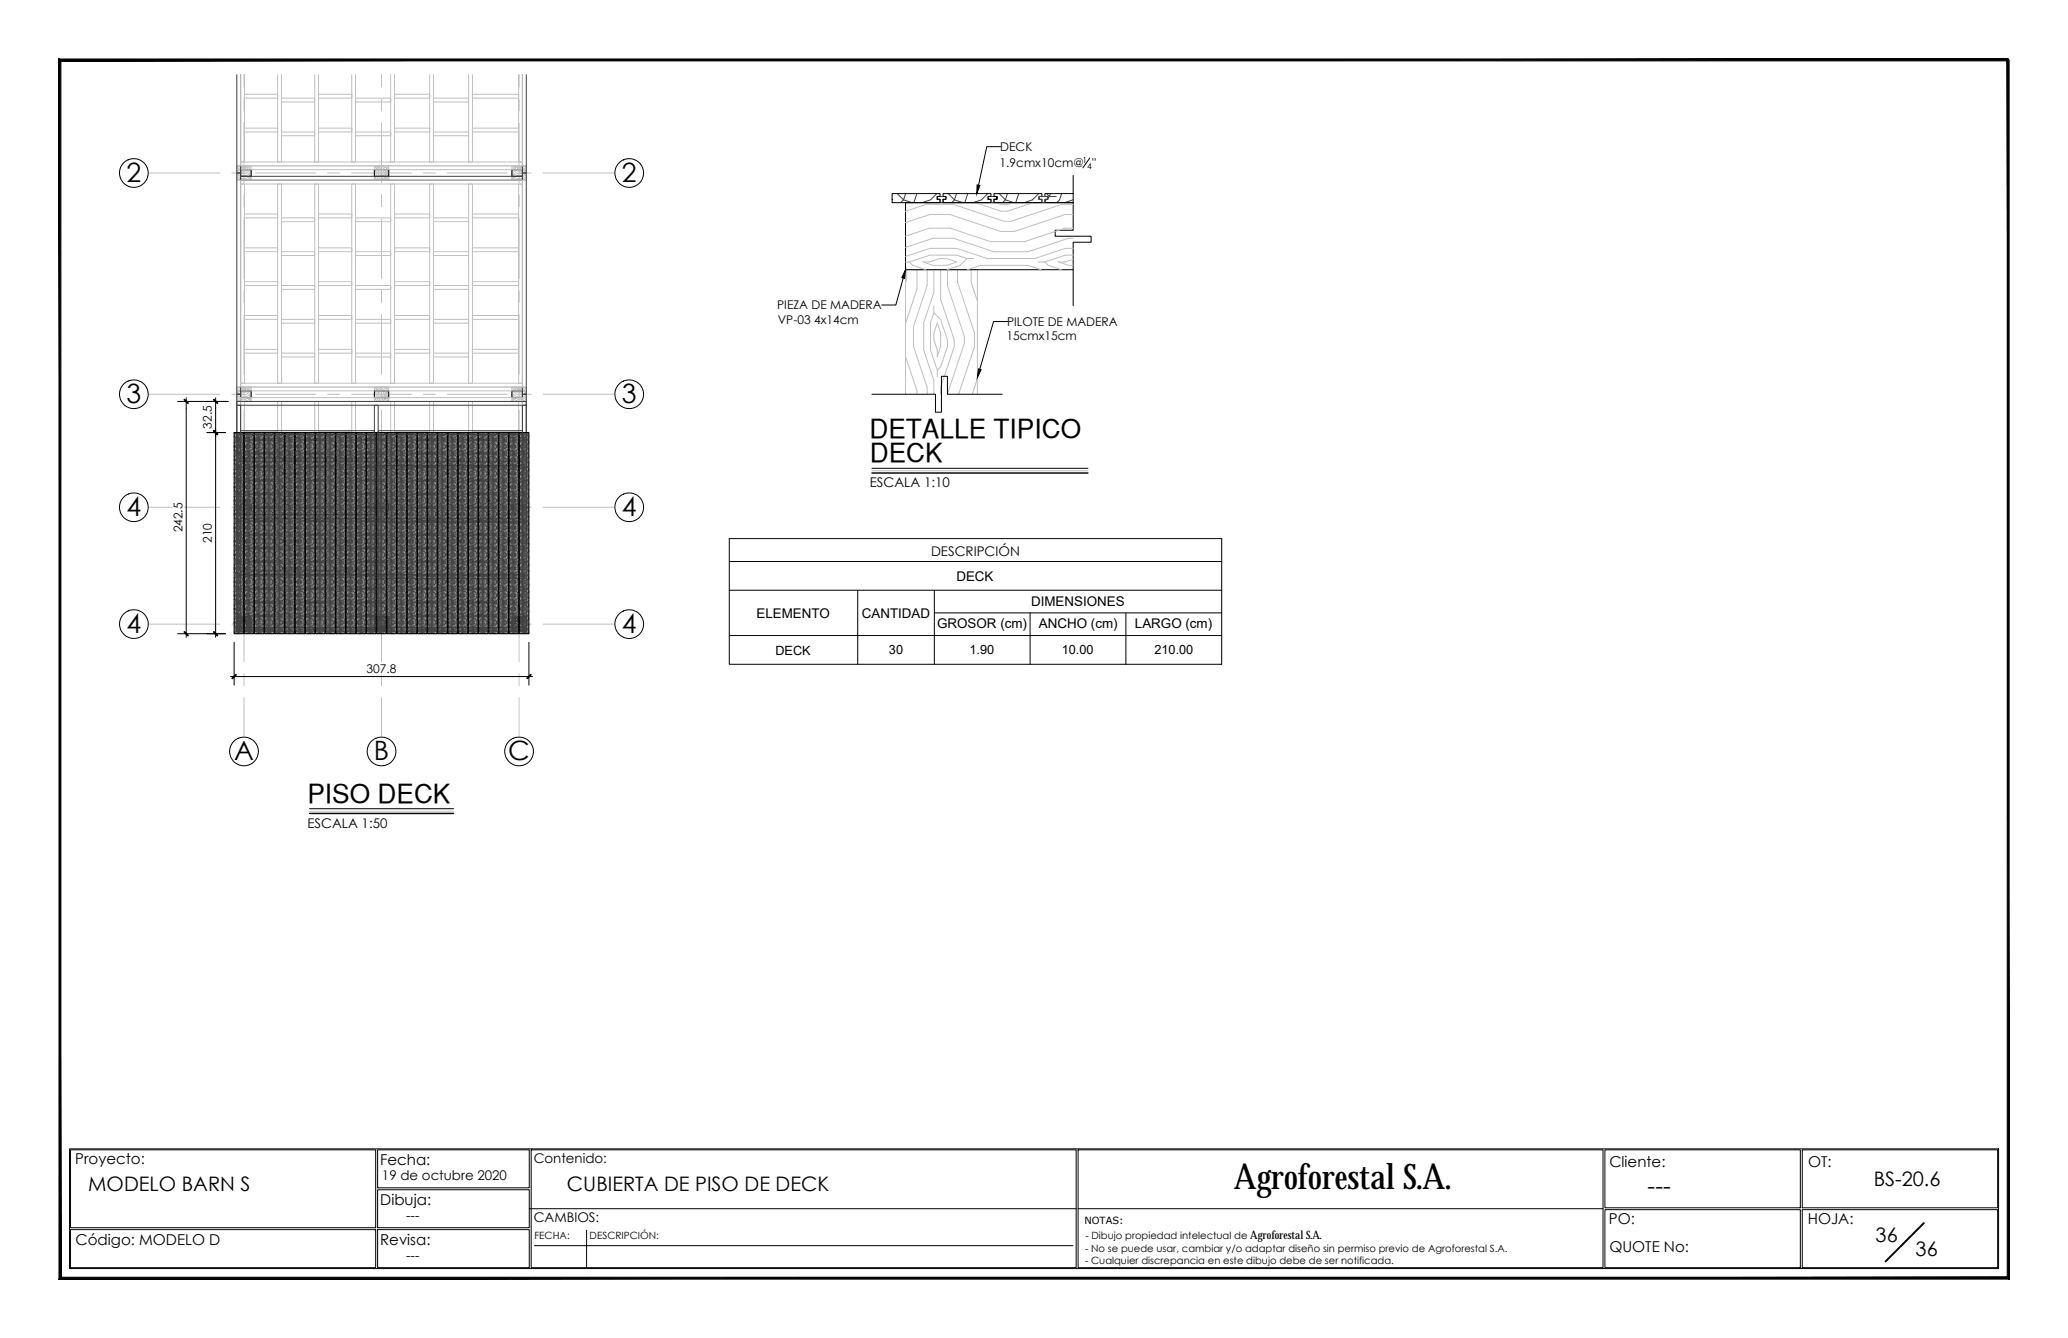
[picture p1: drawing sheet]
<svg xmlns="http://www.w3.org/2000/svg" width="432mm" height="279mm" viewBox="0 0 432 279" stroke-linecap="round" stroke-linejoin="round" font-family="sans-serif">
<defs><g id="words">
<text font-size="7.4" x="257.6" y="248.3">Agroforestal S.A.</text>
<g font-size="5.6">
<text x="26.4" y="38">2</text>
<text x="129.8" y="38">2</text>
<text x="26.4" y="84.2">3</text>
<text x="129.8" y="84.2">3</text>
<text x="26.4" y="107.8">4</text>
<text x="129.8" y="107.8">4</text>
<text x="26.4" y="132.2">4</text>
<text x="129.8" y="132.2">4</text>
<text x="48.9" y="158.8">A</text>
<text x="78.1" y="158.8">B</text>
<text x="106.1" y="158.8">C</text>
</g>
<g font-size="5.5">
<text x="181.5" y="91.6">DETALLE TIPICO</text>
<text x="181.6" y="96.5">DECK</text>
<text x="64.2" y="167.6">PISO DECK</text>
</g>
<text font-size="4.9" x="344" y="249.2">---</text>
<g font-size="4.2">
<text x="18.4" y="248.8">MODELO BARN S</text>
<text x="118.4" y="248.6">CUBIERTA DE PISO DE DECK</text>
<text x="391.2" y="247.7">BS-20.6</text>
<text x="391.6" y="259.4">36</text>
<text x="400" y="262.3">36</text>
</g>
<g font-size="3.1">
<text x="15.7" y="243.2">Proyecto:</text>
<text x="79.4" y="243.2">Fecha:</text>
<text x="336.1" y="243.7">Cliente:</text>
<text x="377.6" y="243.6">OT:</text>
<text x="79.4" y="251.6">Dibuja:</text>
<text x="336" y="255.5">PO:</text>
<text x="377.5" y="255.5">HOJA:</text>
<text x="15.8" y="260">Código: MODELO D</text>
<text x="79.4" y="260.1">Revisa:</text>
<text x="336" y="261.5">QUOTE No:</text>
</g>
<g font-size="2.8">
<text x="181.6" y="101.8">ESCALA 1:10</text>
<text x="194.4" y="116.1">DESCRIPCIÓN</text>
<text x="199.7" y="121.3">DECK</text>
<text x="157.9" y="129">ELEMENTO</text>
<text x="179.9" y="129">CANTIDAD</text>
<text x="195.7" y="131.1">GROSOR (cm)</text>
<text x="215.3" y="126.6">DIMENSIONES</text>
<text x="216.9" y="131.1">ANCHO (cm)</text>
<text x="237" y="131.1">LARGO (cm)</text>
<text x="64.2" y="172.9">ESCALA 1:50</text>
<text x="111.4" y="242.9">Contenido:</text>
<text x="79.8" y="246.5">19 de octubre 2020</text>
<text x="84.8" y="254.8">---</text>
<text x="111.4" y="255.3">CAMBIOS:</text>
<text x="84.8" y="263.1">---</text>
</g>
<g font-size="2.7">
<text x="161.9" y="136.7">DECK</text>
<text x="185.6" y="136.7">30</text>
<text x="202.4" y="136.7">1.90</text>
<text x="221.7" y="136.7">10.00</text>
<text x="241.1" y="136.7">210.00</text>
</g>
<g font-size="2.5">
<text x="208.7" y="34.9">1.9cmx10cm@ ''</text>
<text x="208.9" y="31.5">DECK</text>
<text x="162.3" y="64.6">PIEZA DE MADERA</text>
<text x="162.4" y="67.6">VP-03 4x14cm</text>
<text x="210.1" y="71.1">15cmx15cm</text>
<text x="210.3" y="68">PILOTE DE MADERA</text>
<text x="44.2" y="89.5" transform="rotate(-90 44.2 89.5)">32.5</text>
<text x="38.1" y="111.2" transform="rotate(-90 38.1 111.2)">242.5</text>
<text x="44.2" y="113.4" transform="rotate(-90 44.2 113.4)">210</text>
<text x="76.5" y="140.5">307.8</text>
</g>
<text font-size="2.4" x="261.1" y="258.8">Agroforestal S.A.</text>
<g font-size="2.1">
<text x="226.4" y="255.5">NOTAS:</text>
<text x="111.6" y="258.8">FECHA:</text>
<text x="123.1" y="258.8">DESCRIPCIÓN:</text>
<text x="226.6" y="261.4">- No se puede usar, cambiar y/o adaptar diseño sin permiso previo de Agroforestal S.A.</text>
<text x="226.6" y="263.9">- Cualquier discrepancia en este dibujo debe de ser notificada.</text>
<text x="226.6" y="258.8">- Dibujo propiedad intelectual de</text>
</g>
<g font-size="1.8">
<text x="226" y="34">1</text>
<text x="227" y="35.3">4</text>
</g>
</g></defs>
<!-- layer: TEXTOS TITULOS -->
<path d="M182.1 97.8h45.1M64.6 168.9h30.1" fill="none" stroke="#000" stroke-width=".21"/>
<path d="M182.1 98.8h45.1M64.6 169.9h30.1" fill="none" stroke="#000" stroke-width=".3"/>
<path d="M182.1 98.3h45.1M64.6 169.4h30.1" fill="none" stroke="#c0c0c0" stroke-width=".21"/>
<!-- layer: REF_ESTRUCTURA|EJES -->
<g fill="none" stroke="#c0c0c0" stroke-width=".21">
<path d="M50.9 15.6v2.6M79.7 15.6v2.6M108.4 15.6v2.6M30.9 36.1h15M48.4 36.1h2.5M50.9 20.7v2.5M50.9 25.7v12.5M53.4 36.1h12.5M68.4 36.1h2.5M73.4 36.1h12.5M79.7 20.7v2.5M79.7 25.7v12.5"/>
<path d="M88.4 36.1h2.5M93.4 36.1h12.5M108.4 20.7v2.5M108.4 25.7v12.5M108.4 36.1h2.5M113.4 36.1h15M50.9 40.7v2.5M50.9 45.7v12.5M79.7 40.7v2.5M79.7 45.7v12.5M108.4 40.7v2.5M108.4 45.7v12.5"/>
<path d="M50.9 60.7v2.5M50.9 65.7v12.5M79.7 60.7v2.5M79.7 65.7v12.5M108.4 60.7v2.5M108.4 65.7v12.5M30.9 82.3h15M48.4 82.3h2.5M50.9 80.7v2.5M50.9 85.7v12.5M53.4 82.3h12.5M68.4 82.3h2.5"/>
<path d="M73.4 82.3h12.5M79.7 80.7v2.5M79.7 85.7v12.5M88.4 82.3h2.5M93.4 82.3h12.5M108.4 80.7v2.5M108.4 85.7v12.5M108.4 82.3h2.5M113.4 82.3h15M30.9 105.9h15M48.4 105.9h2.5M50.9 100.7v2.5"/>
<path d="M50.9 105.7v12.5M53.4 105.9h12.5M68.4 105.9h2.5M73.4 105.9h12.5M79.7 100.7v2.5M79.7 105.7v12.5M88.4 105.9h2.5M93.4 105.9h12.5M108.4 100.7v2.5M108.4 105.7v12.5M108.4 105.9h2.5M113.4 105.9h15"/>
<path d="M50.9 120.7v2.5M50.9 125.7v12.5M79.7 120.7v2.5M79.7 125.7v12.5M108.4 120.7v2.5M108.4 125.7v12.5M50.9 140.7v2.5M50.9 145.7v8.2M79.7 140.7v2.5M79.7 145.7v8.2M108.4 140.7v2.5M108.4 145.7v8.2"/>
</g>
<g fill="#fff" stroke="#fff" stroke-width=".21">
<path d="M25.1 37.1l5.6 .2-5.4 .2z"/>
<path d="M25.1 83.3l5.6 .2-5.4 .2z"/>
<path d="M48.1 157.9l5.6 .2-5.4 .2z"/>
<path d="M76.8 157.9l5.6 .2-5.4 .2z"/>
<path d="M105.6 157.9l5.6 .2-5.5 .2z"/>
<path d="M128.6 37.1l5.6 .2-5.5 .2z"/>
<path d="M128.6 83.3l5.6 .2-5.5 .2z"/>
<path d="M25.1 106.9l5.6 .2-5.4 .2z"/>
<path d="M128.6 106.9l5.6 .2-5.5 .2z"/>
<path d="M26.9 38.9l1.8 .1zM27.2 39h1.5zM27.5 39.1l1.2-.1zM27.5 39.1h.8z"/>
<path d="M26.9 38.9h2.2l-.4 .1zM26.9 38.9h2.2l.3-.2z"/>
<path d="M25.9 38.3l.2 .2h3.6zM26.1 38.5h3.6l-3.3 .2zM26.4 38.7h3l.3-.2zM26.4 38.7h3l-2.5 .2z"/>
<path d="M25.9 38.3h4.1l-.3 .2zM25.7 38.1l.2 .2h4.1zM25.7 38.1h4.5l-.2 .2zM25.7 38.1h4.5l.2-.3z"/>
<path d="M25.3 37.5l5.4-.2-.1 .2zM25.3 37.5l5.1 .3 .2-.3zM25.3 37.5l5.1 .3-4.7 .3z"/>
<path d="M25.1 37.1l5.7-.2-.1 .4zM25 36.5l.1 .6 5.7-.2zM25 36.5l5.9-.1-.1 .5zM25 36.5l5.9-.1zM24.9 36.1l6 .3-5.9 .1z"/>
<path d="M24.9 36.1h6v.3zM24.9 36.1h6v-.3z"/>
<path d="M25.1 35.1l-.1 .3 5.9 .1zM25 35.4l5.9 .1-5.9 .3zM25 35.8h5.9v-.3zM25 35.8h5.9l-6 .3z"/>
<path d="M25.1 35.1h5.7l.1 .4zM25.3 34.8l-.2 .3h5.7zM25.3 34.8l5.3-.2 .2 .5z"/>
<path d="M25.9 34l-.2 .2h4.5zM25.7 34.2h4.5l-4.7 .2zM25.5 34.4l5.1 .2-.4-.4zM25.5 34.4l5.1 .2-5.3 .2z"/>
<path d="M25.9 34l4.1-.1 .2 .3zM25.9 34l4.1-.1-3.9-.1zM26.1 33.8l3.6-.1 .3 .2zM26.1 33.8l3.6-.1-3.4-.1zM26.3 33.6l3.1-.1 .3 .2zM26.3 33.6l3.1-.1h-2.8zM26.6 33.5h2.8z"/>
<path d="M27.2 33.2h1.2zM27.2 33.2h1.6zM26.8 33.4l.4-.2h1.6zM26.8 33.4l2.6 .1-.6-.3zM26.7 33.4l2.7 .1z"/>
<path d="M26.9 85.1l1.8 .1zM27.2 85.2h1.5zM27.5 85.3l1.2-.1zM27.5 85.3h.8z"/>
<path d="M26.9 85.1h2.2l-.4 .1zM26.9 85.1h2.2l.3-.2z"/>
<path d="M25.9 84.5l.2 .2h3.6zM26.1 84.7h3.6l-3.3 .2zM26.4 84.9h3l.3-.2zM26.4 84.9h3l-2.5 .2z"/>
<path d="M25.9 84.5h4.1l-.3 .2zM25.7 84.3l.2 .2h4.1zM25.7 84.3h4.5l-.2 .2zM25.7 84.3h4.5l.2-.3z"/>
<path d="M25.3 83.7l5.4-.2-.1 .2zM25.3 83.7l5.1 .3 .2-.3zM25.3 83.7l5.1 .3-4.7 .3z"/>
<path d="M25.1 83.3l5.7-.2-.1 .4zM25 82.7l.1 .6 5.7-.2zM25 82.7l5.9-.1-.1 .5zM25 82.7l5.9-.1zM24.9 82.3l6 .3-5.9 .1z"/>
<path d="M24.9 82.3h6v.3zM24.9 82.3h6v-.3z"/>
<path d="M25.1 81.3l-.1 .3 5.9 .1zM25 81.6l5.9 .1-5.9 .3zM25 82h5.9v-.3zM25 82h5.9l-6 .3z"/>
<path d="M25.1 81.3h5.7l.1 .4zM25.3 81l-.2 .3h5.7zM25.3 81l5.3-.2 .2 .5z"/>
<path d="M25.9 80.2l-.2 .2h4.5zM25.7 80.4h4.5l-4.7 .2zM25.5 80.6l5.1 .2-.4-.4zM25.5 80.6l5.1 .2-5.3 .2z"/>
<path d="M25.9 80.2l4.1-.1 .2 .3zM25.9 80.2l4.1-.1-3.9-.1zM26.1 80l3.6-.1 .3 .2zM26.1 80l3.6-.1-3.4-.1zM26.3 79.8l3.1-.1 .3 .2zM26.3 79.8l3.1-.1h-2.8zM26.6 79.7h2.8z"/>
<path d="M27.2 79.4h1.2zM27.2 79.4h1.6zM26.8 79.6l.4-.2h1.6zM26.8 79.6l2.6 .1-.6-.3zM26.7 79.6l2.7 .1z"/>
<path d="M49.9 159.7l1.8 .1zM50.2 159.8h1.5zM50.5 159.9l1.2-.1zM50.5 159.9h.8z"/>
<path d="M49.9 159.7h2.2l-.4 .1zM49.9 159.7h2.2l.3-.2z"/>
<path d="M48.9 159.1l.2 .2h3.6zM49.1 159.3h3.6l-3.3 .2zM49.4 159.5h3l.3-.2zM49.4 159.5h3l-2.5 .2z"/>
<path d="M48.9 159.1h4.1l-.3 .2zM48.7 158.9l.2 .2h4.1zM48.7 158.9h4.5l-.2 .2zM48.7 158.9h4.5l.2-.3z"/>
<path d="M48.3 158.3l5.4-.2-.1 .2zM48.3 158.3l5.1 .3 .2-.3zM48.3 158.3l5.1 .3-4.7 .3z"/>
<path d="M48.1 157.9l5.7-.2-.1 .4zM48 157.3l.1 .6 5.7-.2zM48 157.3l5.9-.1-.1 .5zM48 157.3l5.9-.1zM47.9 156.9l6 .3-5.9 .1z"/>
<path d="M47.9 156.9h6v.3zM47.9 156.9h6v-.3z"/>
<path d="M48.1 155.9l-.1 .3 5.9 .1zM48 156.2l5.9 .1-5.9 .3zM48 156.6h5.9v-.3zM48 156.6h5.9l-6 .3z"/>
<path d="M48.1 155.9h5.7l.1 .4zM48.3 155.6l-.2 .3h5.7zM48.3 155.6l5.3-.2 .2 .5z"/>
<path d="M48.9 154.7l-.2 .2 4.5 .1zM48.7 154.9l4.5 .1-4.7 .2zM48.5 155.2l5.1 .2-.4-.4zM48.5 155.2l5.1 .2-5.3 .2z"/>
<path d="M48.9 154.7h4.1l.2 .3zM48.9 154.7h4.1l-3.9-.1zM49.1 154.6l3.6-.1 .3 .2zM49.1 154.6l3.6-.1-3.4-.1zM49.3 154.4l3.1-.1 .3 .2zM49.3 154.4l3.1-.1-2.8-.1zM49.6 154.2l2.8 .1z"/>
<path d="M50.2 154h1.2zM50.2 154h1.6zM49.8 154.2l.4-.2h1.6zM49.8 154.2l2.6 .1-.6-.3zM49.7 154.2l2.7 .1z"/>
<path d="M78.6 159.7l1.9 .1zM78.9 159.8h1.6zM79.2 159.9l1.3-.1zM79.2 159.9h.8z"/>
<path d="M78.6 159.7h2.2l-.3 .1zM78.6 159.7h2.2l.4-.2z"/>
<path d="M77.6 159.1l.3 .2h3.6zM77.9 159.3h3.6l-3.4 .2zM78.1 159.5h3.1l.3-.2zM78.1 159.5h3.1l-2.6 .2z"/>
<path d="M77.6 159.1h4.1l-.2 .2zM77.4 158.9l.2 .2h4.1zM77.4 158.9h4.5l-.2 .2zM77.4 158.9h4.5l.2-.3z"/>
<path d="M77 158.3l5.4-.2-.1 .2zM77 158.3l5.1 .3 .2-.3zM77 158.3l5.1 .3-4.7 .3z"/>
<path d="M76.8 157.9l5.8-.2-.2 .4zM76.7 157.3l.1 .6 5.8-.2zM76.7 157.3l6-.1-.1 .5zM76.7 157.3l6-.1zM76.7 156.9l6 .3-6 .1z"/>
<path d="M76.7 156.9h6v.3zM76.7 156.9h6l-.1-.3z"/>
<path d="M76.8 155.9v.3l5.8 .1zM76.8 156.2l5.8 .1-5.9 .3zM76.7 156.6h5.9v-.3zM76.7 156.6h5.9l-5.9 .3z"/>
<path d="M76.8 155.9h5.7l.1 .4zM77 155.6l-.2 .3h5.7zM77 155.6l5.3-.2 .2 .5z"/>
<path d="M77.6 154.7l-.2 .2 4.6 .1zM77.4 154.9l4.6 .1-4.8 .2zM77.2 155.2l5.1 .2-.3-.4zM77.2 155.2l5.1 .2-5.3 .2z"/>
<path d="M77.6 154.7h4.1l.3 .3zM77.6 154.7h4.1l-3.9-.1zM77.8 154.6l3.6-.1 .3 .2zM77.8 154.6l3.6-.1-3.4-.1zM78 154.4l3.2-.1 .2 .2zM78 154.4l3.2-.1-2.9-.1zM78.3 154.2l2.9 .1z"/>
<path d="M78.9 154h1.3zM78.9 154h1.6zM78.5 154.2l.4-.2h1.6zM78.5 154.2l2.7 .1-.7-.3zM78.4 154.2l2.8 .1z"/>
<path d="M107.3 159.7l1.9 .1zM107.6 159.8h1.6zM107.9 159.9l1.3-.1zM107.9 159.9h.8z"/>
<path d="M107.3 159.7h2.2l-.3 .1zM107.3 159.7h2.2l.4-.2z"/>
<path d="M106.4 159.1l.2 .2h3.6zM106.6 159.3h3.6l-3.4 .2zM106.8 159.5h3.1l.3-.2zM106.8 159.5h3.1l-2.6 .2z"/>
<path d="M106.4 159.1h4.1l-.3 .2zM106.1 158.9l.3 .2h4.1zM106.1 158.9h4.6l-.2 .2zM106.1 158.9h4.6l.2-.3z"/>
<path d="M105.7 158.3l5.5-.2-.1 .2zM105.7 158.3l5.2 .3 .2-.3zM105.7 158.3l5.2 .3-4.8 .3z"/>
<path d="M105.6 157.9l5.7-.2-.1 .4zM105.4 157.3l.2 .6 5.7-.2zM105.4 157.3l6-.1-.1 .5zM105.4 157.3l6-.1zM105.4 156.9l6 .3-6 .1z"/>
<path d="M105.4 156.9h6v.3zM105.4 156.9h6v-.3z"/>
<path d="M105.5 155.9v.3l5.8 .1zM105.5 156.2l5.8 .1-5.9 .3zM105.4 156.6h6l-.1-.3zM105.4 156.6h6l-6 .3z"/>
<path d="M105.5 155.9h5.7l.1 .4zM105.7 155.6l-.2 .3h5.7zM105.7 155.6l5.3-.2 .2 .5z"/>
<path d="M106.3 154.7l-.2 .2 4.6 .1zM106.1 154.9l4.6 .1-4.8 .2zM105.9 155.2l5.1 .2-.3-.4zM105.9 155.2l5.1 .2-5.3 .2z"/>
<path d="M106.3 154.7h4.1l.3 .3zM106.3 154.7h4.1l-3.9-.1zM106.5 154.6l3.6-.1 .3 .2zM106.5 154.6l3.6-.1-3.4-.1zM106.7 154.4l3.2-.1 .2 .2zM106.7 154.4l3.2-.1-2.9-.1zM107 154.2l2.9 .1z"/>
<path d="M107.6 154h1.3zM107.6 154h1.6zM107.2 154.2l.4-.2h1.6zM107.2 154.2l2.7 .1-.7-.3zM107.1 154.2l2.8 .1z"/>
<path d="M130.3 38.9l1.9 .1zM130.6 39h1.6zM130.9 39.1l1.3-.1zM130.9 39.1h.8z"/>
<path d="M130.3 38.9h2.2l-.3 .1zM130.3 38.9h2.2l.4-.2z"/>
<path d="M129.4 38.3l.2 .2h3.6zM129.6 38.5h3.6l-3.4 .2zM129.8 38.7h3.1l.3-.2zM129.8 38.7h3.1l-2.6 .2z"/>
<path d="M129.4 38.3h4.1l-.3 .2zM129.1 38.1l.3 .2h4.1zM129.1 38.1h4.6l-.2 .2zM129.1 38.1h4.6l.2-.3z"/>
<path d="M128.7 37.5l5.5-.2-.1 .2zM128.7 37.5l5.2 .3 .2-.3zM128.7 37.5l5.2 .3-4.8 .3z"/>
<path d="M128.6 37.1l5.7-.2-.1 .4zM128.4 36.5l.2 .6 5.7-.2zM128.4 36.5l6-.1-.1 .5zM128.4 36.5l6-.1zM128.4 36.1l6 .3-6 .1z"/>
<path d="M128.4 36.1h6v.3zM128.4 36.1h6v-.3z"/>
<path d="M128.5 35.1v.3l5.8 .1zM128.5 35.4l5.8 .1-5.9 .3zM128.4 35.8h6l-.1-.3zM128.4 35.8h6l-6 .3z"/>
<path d="M128.5 35.1h5.7l.1 .4zM128.7 34.8l-.2 .3h5.7zM128.7 34.8l5.3-.2 .2 .5z"/>
<path d="M129.3 34l-.2 .2h4.6zM129.1 34.2h4.6l-4.8 .2zM128.9 34.4l5.1 .2-.3-.4zM128.9 34.4l5.1 .2-5.3 .2z"/>
<path d="M129.3 34l4.1-.1 .3 .3zM129.3 34l4.1-.1-3.9-.1zM129.5 33.8l3.6-.1 .3 .2zM129.5 33.8l3.6-.1-3.4-.1zM129.7 33.6l3.2-.1 .2 .2zM129.7 33.6l3.2-.1h-2.9zM130 33.5h2.9z"/>
<path d="M130.6 33.2h1.3zM130.6 33.2h1.6zM130.2 33.4l.4-.2h1.6zM130.2 33.4l2.7 .1-.7-.3zM130.1 33.4l2.8 .1z"/>
<path d="M130.3 85.1l1.9 .1zM130.6 85.2h1.6zM130.9 85.3l1.3-.1zM130.9 85.3h.8z"/>
<path d="M130.3 85.1h2.2l-.3 .1zM130.3 85.1h2.2l.4-.2z"/>
<path d="M129.4 84.5l.2 .2h3.6zM129.6 84.7h3.6l-3.4 .2zM129.8 84.9h3.1l.3-.2zM129.8 84.9h3.1l-2.6 .2z"/>
<path d="M129.4 84.5h4.1l-.3 .2zM129.1 84.3l.3 .2h4.1zM129.1 84.3h4.6l-.2 .2zM129.1 84.3h4.6l.2-.3z"/>
<path d="M128.7 83.7l5.5-.2-.1 .2zM128.7 83.7l5.2 .3 .2-.3zM128.7 83.7l5.2 .3-4.8 .3z"/>
<path d="M128.6 83.3l5.7-.2-.1 .4zM128.4 82.7l.2 .6 5.7-.2zM128.4 82.7l6-.1-.1 .5zM128.4 82.7l6-.1zM128.4 82.3l6 .3-6 .1z"/>
<path d="M128.4 82.3h6v.3zM128.4 82.3h6v-.3z"/>
<path d="M128.5 81.3v.3l5.8 .1zM128.5 81.6l5.8 .1-5.9 .3zM128.4 82h6l-.1-.3zM128.4 82h6l-6 .3z"/>
<path d="M128.5 81.3h5.7l.1 .4zM128.7 81l-.2 .3h5.7zM128.7 81l5.3-.2 .2 .5z"/>
<path d="M129.3 80.2l-.2 .2h4.6zM129.1 80.4h4.6l-4.8 .2zM128.9 80.6l5.1 .2-.3-.4zM128.9 80.6l5.1 .2-5.3 .2z"/>
<path d="M129.3 80.2l4.1-.1 .3 .3zM129.3 80.2l4.1-.1-3.9-.1zM129.5 80l3.6-.1 .3 .2zM129.5 80l3.6-.1-3.4-.1zM129.7 79.8l3.2-.1 .2 .2zM129.7 79.8l3.2-.1h-2.9zM130 79.7h2.9z"/>
<path d="M130.6 79.4h1.3zM130.6 79.4h1.6zM130.2 79.6l.4-.2h1.6zM130.2 79.6l2.7 .1-.7-.3zM130.1 79.6l2.8 .1z"/>
<path d="M26.9 108.7l1.8 .1zM27.2 108.8h1.5zM27.5 108.9l1.2-.1zM27.5 108.9h.8z"/>
<path d="M26.9 108.7h2.2l-.4 .1zM26.9 108.7h2.2l.3-.2z"/>
<path d="M25.9 108.1l.2 .2h3.6zM26.1 108.3h3.6l-3.3 .2zM26.4 108.5h3l.3-.2zM26.4 108.5h3l-2.5 .2z"/>
<path d="M25.9 108.1h4.1l-.3 .2zM25.7 107.9l.2 .2h4.1zM25.7 107.9h4.5l-.2 .2zM25.7 107.9h4.5l.2-.3z"/>
<path d="M25.3 107.3l5.4-.2-.1 .2zM25.3 107.3l5.1 .3 .2-.3zM25.3 107.3l5.1 .3-4.7 .3z"/>
<path d="M25.1 106.9l5.7-.2-.1 .4zM25 106.3l.1 .6 5.7-.2zM25 106.3l5.9-.1-.1 .5zM25 106.3l5.9-.1zM24.9 105.9l6 .3-5.9 .1z"/>
<path d="M24.9 105.9h6v.3zM24.9 105.9h6v-.3z"/>
<path d="M25.1 104.9l-.1 .3 5.9 .1zM25 105.2l5.9 .1-5.9 .3zM25 105.6h5.9v-.3zM25 105.6h5.9l-6 .3z"/>
<path d="M25.1 104.9h5.7l.1 .4zM25.3 104.6l-.2 .3h5.7zM25.3 104.6l5.3-.2 .2 .5z"/>
<path d="M25.9 103.8l-.2 .2h4.5zM25.7 104h4.5l-4.7 .2zM25.5 104.2l5.1 .2-.4-.4zM25.5 104.2l5.1 .2-5.3 .2z"/>
<path d="M25.9 103.8l4.1-.1 .2 .3zM25.9 103.8l4.1-.1-3.9-.1zM26.1 103.6l3.6-.1 .3 .2zM26.1 103.6l3.6-.1-3.4-.1zM26.3 103.4l3.1-.1 .3 .2zM26.3 103.4l3.1-.1h-2.8zM26.6 103.3h2.8z"/>
<path d="M27.2 103h1.2zM27.2 103h1.6zM26.8 103.2l.4-.2h1.6zM26.8 103.2l2.6 .1-.6-.3zM26.7 103.2l2.7 .1z"/>
<path d="M130.3 108.7l1.9 .1zM130.6 108.8h1.6zM130.9 108.9l1.3-.1zM130.9 108.9h.8z"/>
<path d="M130.3 108.7h2.2l-.3 .1zM130.3 108.7h2.2l.4-.2z"/>
<path d="M129.4 108.1l.2 .2h3.6zM129.6 108.3h3.6l-3.4 .2zM129.8 108.5h3.1l.3-.2zM129.8 108.5h3.1l-2.6 .2z"/>
<path d="M129.4 108.1h4.1l-.3 .2zM129.1 107.9l.3 .2h4.1zM129.1 107.9h4.6l-.2 .2zM129.1 107.9h4.6l.2-.3z"/>
<path d="M128.7 107.3l5.5-.2-.1 .2zM128.7 107.3l5.2 .3 .2-.3zM128.7 107.3l5.2 .3-4.8 .3z"/>
<path d="M128.6 106.9l5.7-.2-.1 .4zM128.4 106.3l.2 .6 5.7-.2zM128.4 106.3l6-.1-.1 .5zM128.4 106.3l6-.1zM128.4 105.9l6 .3-6 .1z"/>
<path d="M128.4 105.9h6v.3zM128.4 105.9h6v-.3z"/>
<path d="M128.5 104.9v.3l5.8 .1zM128.5 105.2l5.8 .1-5.9 .3zM128.4 105.6h6l-.1-.3zM128.4 105.6h6l-6 .3z"/>
<path d="M128.5 104.9h5.7l.1 .4zM128.7 104.6l-.2 .3h5.7zM128.7 104.6l5.3-.2 .2 .5z"/>
<path d="M129.3 103.8l-.2 .2h4.6zM129.1 104h4.6l-4.8 .2zM128.9 104.2l5.1 .2-.3-.4zM128.9 104.2l5.1 .2-5.3 .2z"/>
<path d="M129.3 103.8l4.1-.1 .3 .3zM129.3 103.8l4.1-.1-3.9-.1zM129.5 103.6l3.6-.1 .3 .2zM129.5 103.6l3.6-.1-3.4-.1zM129.7 103.4l3.2-.1 .2 .2zM129.7 103.4l3.2-.1h-2.9zM130 103.3h2.9z"/>
<path d="M130.6 103h1.3zM130.6 103h1.6zM130.2 103.2l.4-.2h1.6zM130.2 103.2l2.7 .1-.7-.3zM130.1 103.2l2.8 .1z"/>
</g>
<g fill="none" stroke="#fff" stroke-width=".21">
<path d="M25.1 37.1l5.6 .2M30.6 34.6l.2 .5M128.6 37.1l5.6 .2M134 34.6l.2 .5M25.1 83.3l5.6 .2M30.6 80.8l.2 .5M128.6 83.3l5.6 .2M134 80.8l.2 .5M25.1 106.9l5.6 .2M30.6 104.4l.2 .5M128.6 106.9l5.6 .2M134 104.4l.2 .5"/>
<path d="M48.1 157.9l5.6 .2M53.6 155.4l.2 .5M76.8 157.9l5.6 .2M82.3 155.4l.2 .5M105.6 157.9l5.6 .2M111 155.4l.2 .5"/>
</g>
<g fill="none" stroke="#000" stroke-width=".21">
<circle cx="27.9" cy="36.1" r="3"/>
<circle cx="131.4" cy="36.1" r="3"/>
<circle cx="27.9" cy="82.3" r="3"/>
<circle cx="131.4" cy="82.3" r="3"/>
<circle cx="27.9" cy="105.9" r="3"/>
<circle cx="131.4" cy="105.9" r="3"/>
<circle cx="50.9" cy="156.9" r="3"/>
<circle cx="79.7" cy="156.9" r="3"/>
<circle cx="108.4" cy="156.9" r="3"/>
</g>
<!-- layer: REF_ESTRUCTURA|PILOTES P01 -->
<g fill="none" stroke="#c0c0c0" stroke-width=".21">
<path d="M49.4 34.6h3v3h-3zM49.4 34.9h.2M49.4 37.2l.8-.3h1.2l.8 .6M49.4 35.4l.6 .7 .4 .2M49.6 34.6v.3M49.6 34.9l.8 1M49.6 36.1l-.2 .1M49.6 37.6l.6-.3h1l.6 .3M49.8 36.7l-.4 .1M50 34.6h.2M50 34.6h.1M50 37.5l.1 .1"/>
<path d="M50 34.6l.2 .5M50 34.6l-.4 .3M50.2 35.1l.4 .4M50.2 35.1l-.4 .6M50.3 34.6h.1M50.4 34.6h.2M50.4 35.9v.4M50.4 34.9l-.2 .2M50.4 36.3l-.2 .2M50.4 34.6h.1M50.6 34.9v.6M50.6 35.5l-.2 .4"/>
<path d="M50.8 34.6h.1M50.8 34.9l.4 .4M50.9 34.6l.1 .3-.2 .2h-.2l-.2-.5M51 37.5v.1M51.2 34.9h.2M51.2 35.3l-.2 .2h-.4M51.2 35.3l.4 .2M51.2 34.6h.1M51.4 34.6v.3M51.4 34.9l.4 .2M51.4 34.9l-.2 .4M51.6 35.5l-.6 .4h-.6"/>
<path d="M51.6 35.5l.2 .2M51.8 35.1h.2M51.8 34.6v.5M51.8 35.1l-.2 .4M52.2 34.6a1.43 1.43 0 0 1-1.8 1.7M52.4 35.5l-.2 .6-.8 .6h-1.2l-.6-.4M52.4 37.1v.5M52.4 36.6l-.2 .7M52.4 36.2l-.2 .2-.2 .7M52.4 37.6h.1M52.4 36h.1M78.2 34.6h3v3h-3z"/>
<path d="M78.2 35.3l.3 .6v1l-.3 .6M78.2 36.1h.1M78.2 36.9l.1 .2M78.2 34.6v.1M78.3 34.9l.6 .8v1.2l-.3 .7M78.7 34.6l-.5 .1M79.1 37.3l-.1 .3M79.2 34.6l-.7 .3M79.5 36.7h.4M79.5 36.7l.2 .4 .7 .5M79.5 36.7l-.2 .2M79.6 34.6l-.3 .3-.6 .2"/>
<path d="M79.7 37.5l-.1 .1M79.8 34.6h.1M79.9 36.7l1 .8M80.1 35.3l.2 .2M80.3 34.6l-.6 .3-.6 .8v1.2l.4 .6M80.3 35.5l-.4 .6v.6M80.3 36.5h.6M80.3 36.5l.4 .4M80.3 35.5l.2 .4M80.3 36.5l-.4 .2M80.5 35.9l-.2 .2v.4M80.5 35.9l.4 .4"/>
<path d="M80.7 35.1v.2M80.7 35.3h.5M80.7 36.9l-.6 .4M80.7 35.3l.2 .4M80.7 36.9l.4 .2M80.7 35.3l-.4 .2M80.9 35.7v.2M80.9 37.5v.1M80.9 35.7h.3M80.9 37.5h.3M80.9 36.7l-.2 .2M80.9 35.7l-.4 .2"/>
<path d="M81.1 36.5v.2M81.1 36.9v.2M81.1 36.3h.1M81.1 37.1h.1M81.1 36.7h.1M81.1 37.1l-.2 .4M81.2 34.9a1.43 1.43 0 0 0-1.7 1.8M81.2 36.1h-.3l-.2 .2v.2l.4 .2M81.2 35.9h-.1M81.2 36.7h-.1M106.9 34.6h3v3h-3zM106.9 35.5l.2 .6 .9 .6h1.1l.6-.4"/>
<path d="M106.9 37.1v.5M106.9 36.6l.2 .7M106.9 36.2l.2 .2 .2 .7M106.9 37.6h.1M106.9 36h.1M107.1 34.6a1.43 1.43 0 0 0 1.8 1.7M107.3 35.1h.2M107.5 34.6v.5M107.5 35.1l.2 .4M107.6 37.6l.6-.3h.9l.6 .3M107.7 35.5l.7 .4h.5M107.7 35.5l-.2 .2"/>
<path d="M108 34.9h.2M108 34.6v.3M108 34.9l-.5 .2M108 34.9l.2 .4M108.1 34.6h.1M108.2 35.3l.2 .2h.4M108.2 35.3l-.5 .2M108.4 37.5v.1M108.4 34.6v.3l.2 .2h.2l.1-.5M108.6 34.6h.1M108.6 34.9l-.4 .4M108.8 34.6h.1"/>
<path d="M108.8 34.9v.6M108.8 35.5l.1 .4M108.9 34.6h.1M108.9 35.9v.4M108.9 34.9l.2 .2M108.9 36.3l.2 .2M109 34.6h-.1M109.1 34.6h.2M109.1 35.1l-.3 .4M109.1 35.1l.4 .6M109.3 34.6h.1M109.3 37.5l-.1 .1"/>
<path d="M109.3 34.6l-.2 .5M109.3 34.6l.4 .3M109.5 36.7l.4 .1M109.7 34.9h.2M109.7 34.6v.3M109.7 34.9l-.8 1M109.7 36.1l.2 .1M109.9 37.2l-.8-.3h-1.1l-.9 .6M109.9 35.4l-.6 .7-.4 .2M49.4 80.8h3v3h-3zM49.4 81.1h.2M49.4 83.4l.8-.3h1.2l.8 .6"/>
<path d="M49.4 81.6l.6 .7 .4 .2M49.6 80.8v.3M49.6 81.1l.8 1M49.6 82.3l-.2 .1M49.6 83.8l.6-.3h1l.6 .3M49.8 82.9l-.4 .1M50 80.9h.2M50 80.8v.1M50 83.7l.1 .1M50 80.9l.2 .4M50 80.9l-.4 .2M50.2 81.3l.4 .4"/>
<path d="M50.2 81.3l-.4 .6M50.3 80.8l.1 .1M50.4 80.9h.2M50.4 82.1v.4M50.4 81.1l-.2 .2M50.4 82.5l-.2 .2M50.4 80.8v.1M50.6 81.1v.6M50.6 81.7l-.2 .4M50.8 80.8v.1M50.8 81.1l.4 .4M50.9 80.8l.1 .3-.2 .2h-.2l-.2-.4"/>
<path d="M51 83.7v.1M51.2 81.1h.2M51.2 81.5l-.2 .2h-.4M51.2 81.5l.4 .2M51.2 80.8v.1M51.4 80.8v.3M51.4 81.1l.4 .2M51.4 81.1l-.2 .4M51.6 81.7l-.6 .4h-.6M51.6 81.7l.2 .2M51.8 81.3h.2M51.8 80.8v.5"/>
<path d="M51.8 81.3l-.2 .4M52.2 80.8a1.43 1.43 0 0 1-1.8 1.7M52.4 81.7l-.2 .6-.8 .6h-1.2l-.6-.4M52.4 83.3v.5M52.4 82.8l-.2 .7M52.4 82.4l-.2 .3-.2 .6M52.4 82.2h.1M52.4 83.8h.1M78.2 80.8h3v3h-3zM78.2 81.5l.3 .6v1l-.3 .6M78.2 82.3h.1M78.2 83.1l.1 .2"/>
<path d="M78.2 80.8v.1M78.3 81.1l.6 .8v1.2l-.3 .7M78.7 80.8l-.5 .1M79.1 83.5l-.1 .3M79.2 80.8l-.7 .3M79.5 82.9h.4M79.5 82.9l.2 .4 .7 .5M79.5 82.9l-.2 .2M79.6 80.8l-.3 .3-.6 .2M79.7 83.7l-.1 .1M79.8 80.8h.1M79.9 82.9l1 .8"/>
<path d="M80.1 81.5l.2 .2M80.3 80.8l-.6 .3-.6 .8v1.2l.4 .6M80.3 81.7l-.4 .6v.6M80.3 82.7h.6M80.3 82.7l.4 .4M80.3 81.7l.2 .4M80.3 82.7l-.4 .2M80.5 82.1l-.2 .2v.4M80.5 82.1l.4 .4M80.7 81.3v.2M80.7 81.5h.5M80.7 83.1l-.6 .4"/>
<path d="M80.7 81.5l.2 .4M80.7 83.1l.4 .2M80.7 81.5l-.4 .2M80.9 81.9v.2M80.9 83.7v.1M80.9 81.9h.3M80.9 83.7h.3M80.9 82.9l-.2 .2M80.9 81.9l-.4 .2M81.1 82.7v.2M81.1 83.1v.2M81.1 82.5h.1"/>
<path d="M81.1 83.3h.1M81.1 82.9l.1 .1M81.1 83.3l-.2 .4M81.2 81.1a1.43 1.43 0 0 0-1.7 1.8M81.2 82.3l-.5 .2v.2l.4 .2M81.2 82.1h-.1M81.2 82.9h-.1M106.9 80.8h3v3h-3zM106.9 83.3v.5M106.9 82.8l.2 .7M106.9 82.4l.2 .3 .2 .6M106.9 81.7l.2 .6 .9 .6h1.1l.6-.4"/>
<path d="M106.9 83.8h.1M106.9 82.2h.1M107.1 80.8a1.43 1.43 0 0 0 1.8 1.7M107.3 81.3h.2M107.5 80.8v.5M107.5 81.3l.2 .4M107.6 83.8l.6-.3h.9l.6 .3M107.7 81.7l.7 .4h.5M107.7 81.7l-.2 .2M108 81.1h.2M108 80.8v.3M108 81.1l-.5 .2"/>
<path d="M108 81.1l.2 .4M108.1 80.8l.1 .1M108.2 81.5l.2 .2h.4M108.2 81.5l-.5 .2M108.4 83.7v.1M108.4 80.8v.3l.2 .2h.2l.1-.4M108.6 80.8v.1M108.6 81.1l-.4 .4M108.8 81.1v.6M108.8 80.9h.1M108.8 81.7l.1 .4M108.9 80.8v.1"/>
<path d="M108.9 82.1v.4M108.9 81.1l.2 .2M108.9 82.5l.2 .2M109 80.8l-.1 .1M109.1 80.9h.2M109.1 81.3l-.3 .4M109.1 81.3l.4 .6M109.3 80.8v.1M109.3 83.7l-.1 .1M109.3 80.9l-.2 .4M109.3 80.9l.4 .2M109.5 82.9l.4 .1"/>
<path d="M109.7 81.1h.2M109.7 80.8v.3M109.7 81.1l-.8 1M109.7 82.3l.2 .1M109.9 83.4l-.8-.3h-1.1l-.9 .6M109.9 81.6l-.6 .7-.4 .2M49.4 104.4h3v3h-3zM49.4 107l.8-.3h1.2l.8 .6M49.4 104.7h.2M49.4 105.2l.6 .7 .4 .2M49.6 104.4v.3M49.6 104.7l.8 1"/>
<path d="M49.6 105.9l-.2 .1M49.6 107.4l.6-.3h1l.6 .3M49.8 106.5l-.4 .1M50 104.4v.1M50 104.5h.2M50 107.3l.1 .1M50 104.5l.2 .4M50 104.5l-.4 .2M50.2 104.9l.4 .4M50.2 104.9l-.4 .6M50.3 104.4l.1 .1M50.4 105.7v.4"/>
<path d="M50.4 104.5h.2M50.4 104.7l-.2 .2M50.4 106.1l-.2 .2M50.4 104.4v.1M50.6 104.7v.6M50.6 105.3l-.2 .4M50.8 104.4v.1M50.8 104.7l.4 .4M50.9 104.4l.1 .3-.2 .2h-.2l-.2-.4M51 107.3v.1M51.2 105.1l-.2 .2h-.4M51.2 104.7h.2"/>
<path d="M51.2 105.1l.4 .2M51.2 104.4v.1M51.4 104.4v.3M51.4 104.7l.4 .2M51.4 104.7l-.2 .4M51.6 105.3l-.6 .4h-.6M51.6 105.3l.2 .2M51.8 104.4v.5M51.8 104.9h.2M51.8 104.9l-.2 .4M52.2 104.4a1.43 1.43 0 0 1-1.8 1.7M52.4 106.9v.5"/>
<path d="M52.4 106.4l-.2 .7M52.4 106l-.2 .3-.2 .6M52.4 105.8h.1M52.4 105.3l-.2 .6-.8 .6h-1.2l-.6-.4M52.4 107.4h.1M78.2 104.4h3v3h-3zM78.2 105.1l.3 .6v1l-.3 .6M78.2 105.9h.1M78.2 106.7l.1 .2M78.2 104.4v.1M78.3 104.7l.6 .8v1.2l-.3 .7M78.7 104.4l-.5 .1"/>
<path d="M79.1 107.1l-.1 .3M79.2 104.4l-.7 .3M79.5 106.5h.4M79.5 106.5l.2 .4 .7 .5M79.5 106.5l-.2 .2M79.6 104.4l-.3 .3-.6 .2M79.7 107.3l-.1 .1M79.8 104.4h.1M79.9 106.5l1 .8M80.1 105.1l.2 .2M80.3 104.4l-.6 .3-.6 .8v1.2l.4 .6M80.3 105.3l-.4 .6v.6"/>
<path d="M80.3 106.3h.6M80.3 106.3l.4 .4M80.3 105.3l.2 .4M80.3 106.3l-.4 .2M80.5 105.7l-.2 .2v.4M80.5 105.7l.4 .4M80.7 104.9v.2M80.7 105.1h.5M80.7 106.7l-.6 .4M80.7 105.1l.2 .4M80.7 106.7l.4 .2M80.7 105.1l-.4 .2"/>
<path d="M80.9 105.5v.2M80.9 107.3v.1M80.9 105.5h.3M80.9 107.3h.3M80.9 106.5l-.2 .2M80.9 105.5l-.4 .2M81.1 106.3v.2M81.1 106.7v.2M81.1 106.1h.1M81.1 106.9h.1M81.1 106.5l.1 .1M81.1 106.9l-.2 .4"/>
<path d="M81.2 104.7a1.43 1.43 0 0 0-1.7 1.8M81.2 105.9l-.5 .2v.2l.4 .2M81.2 105.7h-.1M81.2 106.5h-.1M106.9 104.4h3v3h-3zM106.9 106.9v.5M106.9 106.4l.2 .7M106.9 106l.2 .3 .2 .6M106.9 105.3l.2 .6 .9 .6h1.1l.6-.4M106.9 107.4h.1M106.9 105.8h.1M107.1 104.4a1.43 1.43 0 0 0 1.8 1.7"/>
<path d="M107.3 104.9h.2M107.5 104.4v.5M107.5 104.9l.2 .4M107.6 107.4l.6-.3h.9l.6 .3M107.7 105.3l.7 .4h.5M107.7 105.3l-.2 .2M108 104.4v.3M108 104.7h.2M108 104.7l-.5 .2M108 104.7l.2 .4M108.1 104.4l.1 .1M108.2 105.1l.2 .2h.4"/>
<path d="M108.2 105.1l-.5 .2M108.4 107.3v.1M108.4 104.4v.3l.2 .2h.2l.1-.4M108.6 104.4v.1M108.6 104.7l-.4 .4M108.8 104.7v.6M108.8 104.5h.1M108.8 105.3l.1 .4M108.9 104.4v.1M108.9 105.7v.4M108.9 104.7l.2 .2M108.9 106.1l.2 .2"/>
<path d="M109 104.4l-.1 .1M109.1 104.5h.2M109.1 104.9l-.3 .4M109.1 104.9l.4 .6M109.3 104.4v.1M109.3 107.3l-.1 .1M109.3 104.5l-.2 .4M109.3 104.5l.4 .2M109.5 106.5l.4 .1M109.7 104.4v.3M109.7 104.7h.2M109.7 104.7l-.8 1"/>
<path d="M109.7 105.9l.2 .1M109.9 107l-.8-.3h-1.1l-.9 .6M109.9 105.2l-.6 .7-.4 .2"/>
</g>
<path d="M50.2 35.4h2.2v1.4h-2.2zM78.2 35.4h3v1.4h-3zM106.9 35.4h2.2v1.4h-2.2zM50.2 81.6h2.2v1.4h-2.2zM78.2 81.6h3v1.4h-3zM106.9 81.6h2.2v1.4h-2.2zM50.2 105.2h2.2v1.4h-2.2zM78.2 105.2h3v1.4h-3zM106.9 105.2h2.2v1.4h-2.2z" fill="none" stroke="#000" stroke-width=".21"/>
<!-- layer: REF_ESTRUCTURA|PANELES DE PISO -->
<g fill="none" stroke="#c0c0c0" stroke-width=".21">
<path d="M50.2 15.6v18.2h.8v-18.2M58 15.6v18.2h.8v-18.2M65.7 15.6v18.2h.8v-18.2M73.4 15.6v18.2h.8v-18.2M81.6 15.6v18.2h.8v-18.2M89.7 15.6v18.2h.8v-18.2M97.8 15.6v18.2h.8v-18.2M108.3 15.6v18.2h.8v-18.2M50.2 34.6h58.9v.8h-58.9zM50.2 33.8h58.9v.8h-58.9zM50.2 38.4h.8v41.6h-.8zM50.2 37.6h58.9v.8h-58.9z"/>
<path d="M58 38.4h.8v41.6h-.8zM65.7 38.4h.8v41.6h-.8zM73.4 38.4h.8v41.6h-.8zM81.6 38.4h.8v41.6h-.8zM89.7 38.4h.8v41.6h-.8zM97.8 38.4h.8v41.6h-.8zM108.3 38.4h.8v41.6h-.8zM50.2 80.8h58.9v.8h-58.9zM50.2 80h58.9v.8h-58.9zM50.2 83h58.9v.8h-58.9zM50.2 83.8h.8v20.6h-.8zM58 83.8h.8v20.6h-.8z"/>
<path d="M65.7 83.8h.8v20.6h-.8zM73.4 83.8h.8v20.6h-.8zM81.6 83.8h.8v20.6h-.8zM89.7 83.8h.8v20.6h-.8zM97.8 83.8h.8v20.6h-.8zM108.3 83.8h.8v20.6h-.8zM50.2 104.4h58.9v.8h-58.9zM50.2 112.6h58.9v.8h-58.9zM50.2 106.6h58.9v.8h-58.9zM50.2 107.4h.8v5.2h-.8zM108.3 107.4h.8v5.2h-.8z"/>
</g>
<!-- layer: REF_ESTRUCTURA|VIGA DE PISO -->
<path d="M49.4 15.6v20.5h.8v-20.5M109.1 15.6v20.5h.8v-20.5M49.4 36.1h.8v46.2h-.8zM50.2 36.8h58.9v.8h-58.9zM109.1 36.1h.8v46.2h-.8zM49.4 82.3h.8v31.1h-.8zM109.1 82.3h.8v31.1h-.8z" fill="none" stroke="#404040" stroke-width=".21"/>
<!-- layer: REF_ESTRUCTURA|NOGGINS -->
<g fill="none" stroke="#c0c0c0" stroke-width=".21">
<path d="M51 19.7h7v.8h-7zM66.5 19.7h6.9v.8h-6.9zM82.4 19.7h7.3v.8h-7.3zM98.6 19.7h9.7v.8h-9.7zM51 26.8h7v.8h-7zM58.8 20.5h6.9v.8h-6.9zM58.8 27.6h6.9v.8h-6.9zM66.5 26.8h6.9v.8h-6.9zM74.2 20.5h7.4v.8h-7.4zM74.2 27.6h7.4v.8h-7.4zM82.4 26.8h7.3v.8h-7.3zM90.5 20.5h7.3v.8h-7.3z"/>
<path d="M90.5 27.6h7.3v.8h-7.3zM98.6 26.8h9.7v.8h-9.7zM51 58.8h7v.8h-7zM51 51.8h7v.8h-7zM51 44.7h7v.8h-7zM58.8 45.5h6.9v.8h-6.9zM58.8 52.6h6.9v.8h-6.9zM58.8 59.6h6.9v.8h-6.9zM66.5 58.8h6.9v.8h-6.9zM66.5 51.8h6.9v.8h-6.9zM66.5 44.7h6.9v.8h-6.9zM74.2 45.5h7.4v.8h-7.4z"/>
<path d="M74.2 52.6h7.4v.8h-7.4zM74.2 59.6h7.4v.8h-7.4zM82.4 58.8h7.3v.8h-7.3zM82.4 51.8h7.3v.8h-7.3zM82.4 44.7h7.3v.8h-7.3zM90.5 45.5h7.3v.8h-7.3zM90.5 52.6h7.3v.8h-7.3zM90.5 59.6h7.3v.8h-7.3zM98.6 58.8h9.7v.8h-9.7zM98.6 51.8h9.7v.8h-9.7zM98.6 44.7h9.7v.8h-9.7zM51 73h7v.8h-7z"/>
<path d="M51 65.9h7v.8h-7zM58.8 66.7h6.9v.8h-6.9zM58.8 73.8h6.9v.8h-6.9zM66.5 73h6.9v.8h-6.9zM66.5 65.9h6.9v.8h-6.9zM74.2 66.7h7.4v.8h-7.4zM74.2 73.8h7.4v.8h-7.4zM82.4 73h7.3v.8h-7.3zM82.4 65.9h7.3v.8h-7.3zM90.5 66.7h7.3v.8h-7.3zM90.5 73.8h7.3v.8h-7.3zM98.6 73h9.7v.8h-9.7z"/>
<path d="M98.6 65.9h9.7v.8h-9.7zM51 97.3h7v.8h-7zM51 90.2h7v.8h-7zM58.8 91h6.9v.8h-6.9zM58.8 98.1h6.9v.8h-6.9zM66.5 97.3h6.9v.8h-6.9zM66.5 90.2h6.9v.8h-6.9zM74.2 91h7.4v.8h-7.4zM74.2 98.1h7.4v.8h-7.4zM82.4 97.3h7.3v.8h-7.3zM82.4 90.2h7.3v.8h-7.3zM90.5 91h7.3v.8h-7.3z"/>
<path d="M90.5 98.1h7.3v.8h-7.3zM98.6 97.3h9.7v.8h-9.7zM98.6 90.2h9.7v.8h-9.7zM58 107.4h.8v5.2h-.8zM65.7 107.4h.8v5.2h-.8zM73.4 107.4h.8v5.2h-.8zM81.6 107.4h.8v5.2h-.8zM89.7 107.4h.8v5.2h-.8zM97.8 107.4h.8v5.2h-.8z"/>
</g>
<!-- layer: PILOTES P01 -->
<g fill="none" stroke="#404040" stroke-width=".21">
<path d="M49.4 128.8h3v3h-3zM49.4 131.1h.2M49.4 129.4a1.7 1.7 0 0 1 1.3 2.4M49.4 130.8l.2 .3M49.4 129.8a1.34 1.34 0 0 1 .7 2M49.4 130.2l.6 .5M49.4 131.7l.1 .1M49.6 129.9l-.2 .2M49.6 131.1l-.2 .3M49.6 131.1l.4 .2M49.8 129.1l1 .7 .6 .5M49.9 128.8l-.5 .3"/>
<path d="M50 131.3h.6M50 130.7v.6M50 131.3l-.3 .5M50 130.7l-.6 .3M50.2 130.5l-.2 .2M50.2 129.6h2.2v1.4h-2.2zM50.3 128.8l.1 .1M50.4 128.9l.4 .2 .4 .6M50.4 128.9l.4 .8M50.9 128.8l.3 .3 .2 .7M51 131.6v.2M51.2 130.3l-.2 .4v.6"/>
<path d="M51.2 129.8v.3M51.3 128.8l.3 .8M51.6 131.6h.2M51.7 128.8l.7 .3M51.8 130.5l.6 .6M51.8 131.6l.1 .2M52.2 131.3h.2M52.2 131.3l-.4 .3M52.2 131.3l.2 .4M52.4 131.8h.1M52.4 131.8h-.2M52.4 129.3l-.6 .3-.4 .3"/>
<path d="M52.4 129.8a1.62 1.62 0 0 0-1 2M52.4 130.2a1.09 1.09 0 0 0-.6 1.4M52.4 130.7l-.2 .2v.4M52.4 131.7v.1M78.2 128.8h3v3h-3zM78.2 129.5l.3 .6v1l-.3 .6M78.2 130.3h.1M78.2 131.1l.1 .2M78.2 128.8h.5M78.3 129.1l.6 .8v1.2l-.3 .7M79 128.8h2.2v2.2h-2.2zM79.1 131.5l-.1 .3"/>
<path d="M79.2 128.8l-.7 .3M79.5 130.9h.4M79.5 130.9l.2 .4 .7 .5M79.5 130.9l-.2 .2M79.6 128.8l-.3 .3-.6 .2M79.7 131.7l-.1 .1M79.8 128.8h.1M79.9 130.9l1 .8M80.1 129.5l.2 .2M80.3 128.8l-.6 .3-.6 .8v1.2l.4 .6M80.3 129.7l-.4 .6v.6M80.3 130.7h.6"/>
<path d="M80.3 130.7l.4 .4M80.3 129.7l.2 .4M80.3 130.7l-.4 .2M80.5 130.1l-.2 .2v.4M80.5 130.1l.4 .4M80.7 129.3v.2M80.7 129.5h.5M80.7 131.1l-.6 .4M80.7 129.5l.2 .4M80.7 131.1l.4 .2M80.7 129.5l-.4 .2M80.9 129.9v.2"/>
<path d="M80.9 131.7v.1M80.9 129.9h.3M80.9 131.7h.3M80.9 130.9l-.2 .2M80.9 129.9l-.4 .2M81.1 130.7v.2M81.1 131.1v.2M81.1 130.5h.1M81.1 131.3h.1M81.1 130.9l.1 .1M81.1 131.3l-.2 .4M81.2 129.1a1.43 1.43 0 0 0-1.7 1.8"/>
<path d="M81.2 130.3h-.3l-.2 .2v.2l.4 .2M81.2 130.1h-.1M81.2 130.9h-.1M106.9 128.8h3v3h-3zM106.9 129.6h2.2v1.4h-2.2zM106.9 129.7l.2 .6 .9 .6h1.1l.6-.4M106.9 131.3v.5M106.9 130.8l.2 .7M106.9 130.4l.2 .3 .2 .6M106.9 131.8h.1M106.9 130.2h.1M107.1 128.8a1.43 1.43 0 0 0 1.8 1.7"/>
<path d="M107.3 129.3h.2M107.5 128.8v.5M107.5 129.3l.2 .4M107.6 131.8l.6-.3h.9l.6 .3M107.7 129.7l.7 .4h.5M107.7 129.7l-.2 .2M108 129.1h.2M108 128.8v.3M108 129.1l-.5 .2M108 129.1l.2 .4M108.1 128.8l.1 .1M108.2 129.5l.2 .2h.4"/>
<path d="M108.2 129.5l-.5 .2M108.4 131.7v.1M108.4 128.8v.3l.2 .2h.2l.1-.4M108.6 128.8v.1M108.6 129.1l-.4 .4M108.8 128.9h.1M108.8 129.1v.6M108.8 129.7l.1 .4M108.9 128.8v.1M108.9 130.1v.4M108.9 129.1l.2 .2M108.9 130.5l.2 .2"/>
<path d="M109 128.8l-.1 .1M109.1 128.9h.2M109.1 129.3l-.3 .4M109.1 129.3l.4 .6M109.3 128.8v.1M109.3 131.7l-.1 .1M109.3 128.9l-.2 .4M109.3 128.9l.4 .2M109.5 130.9l.4 .1M109.7 129.1h.2M109.7 128.8v.3M109.7 129.1l-.8 1"/>
<path d="M109.7 130.3l.2 .1M109.9 131.4l-.8-.3h-1.1l-.9 .6M109.9 129.6l-.6 .7-.4 .2"/>
</g>
<!-- layer: EJES -->
<path d="M30.9 130.3h15M48.4 130.3h2.5M53.4 130.3h12.5M68.4 130.3h2.5M73.4 130.3h12.5M88.4 130.3h2.5M93.4 130.3h12.5M108.4 130.3h2.5M113.4 130.3h15" fill="none" stroke="#c0c0c0" stroke-width=".21"/>
<g fill="#fff" stroke="#fff" stroke-width=".21">
<path d="M25.1 131.3l5.6 .2-5.4 .2z"/>
<path d="M128.6 131.3l5.6 .2-5.5 .2z"/>
<path d="M26.9 133.1l1.9 .1zM27.2 133.2h1.6zM27.5 133.3l1.3-.1zM27.5 133.3h.8z"/>
<path d="M26.9 133.1h2.2l-.3 .1zM26.9 133.1h2.2l.3-.2z"/>
<path d="M25.9 132.5l.3 .2h3.6zM26.2 132.7h3.6l-3.4 .2zM26.4 132.9h3l.4-.2zM26.4 132.9h3l-2.5 .2z"/>
<path d="M25.9 132.5h4.1l-.2 .2zM25.7 132.3l.2 .2h4.1zM25.7 132.3h4.5l-.2 .2zM25.7 132.3h4.5l.2-.3z"/>
<path d="M25.3 131.7l5.4-.2-.1 .2zM25.3 131.7l5.1 .3 .2-.3zM25.3 131.7l5.1 .3-4.7 .3z"/>
<path d="M25.1 131.3l5.8-.2-.2 .4zM25 130.7l.1 .6 5.8-.2zM25 130.7l5.9-.1v.5zM25 130.7l5.9-.1zM25 130.3l5.9 .3-5.9 .1z"/>
<path d="M25 130.3h6l-.1 .3zM25 130.3h6l-.1-.3z"/>
<path d="M25.1 129.3l-.1 .3 5.9 .1zM25 129.6l5.9 .1-5.9 .3zM25 130h5.9v-.3zM25 130h5.9l-5.9 .3z"/>
<path d="M25.1 129.3h5.7l.1 .4zM25.3 129l-.2 .3h5.7zM25.3 129l5.3-.2 .2 .5z"/>
<path d="M25.9 128.2l-.2 .2h4.6zM25.7 128.4h4.6l-4.8 .2zM25.5 128.6l5.1 .2-.3-.4zM25.5 128.6l5.1 .2-5.3 .2z"/>
<path d="M25.9 128.2l4.1-.1 .3 .3zM25.9 128.2l4.1-.1-3.9-.1zM26.1 128l3.6-.1 .3 .2zM26.1 128l3.6-.1-3.4-.1zM26.3 127.8l3.2-.1 .2 .2zM26.3 127.8l3.2-.1-2.9-.1zM26.6 127.6l2.9 .1z"/>
<path d="M27.2 127.4h1.2zM27.2 127.4h1.6zM26.8 127.6l.4-.2h1.6zM26.8 127.6l2.7 .1-.7-.3zM26.7 127.6l2.8 .1z"/>
<path d="M130.3 133.1l1.9 .1zM130.6 133.2h1.6zM130.9 133.3l1.3-.1zM130.9 133.3h.8z"/>
<path d="M130.3 133.1h2.2l-.3 .1zM130.3 133.1h2.2l.4-.2z"/>
<path d="M129.4 132.5l.2 .2h3.6zM129.6 132.7h3.6l-3.4 .2zM129.8 132.9h3.1l.3-.2zM129.8 132.9h3.1l-2.6 .2z"/>
<path d="M129.4 132.5h4.1l-.3 .2zM129.1 132.3l.3 .2h4.1zM129.1 132.3h4.6l-.2 .2zM129.1 132.3h4.6l.2-.3z"/>
<path d="M128.7 131.7l5.5-.2-.1 .2zM128.7 131.7l5.2 .3 .2-.3zM128.7 131.7l5.2 .3-4.8 .3z"/>
<path d="M128.6 131.3l5.7-.2-.1 .4zM128.4 130.7l.2 .6 5.7-.2zM128.4 130.7l6-.1-.1 .5zM128.4 130.7l6-.1zM128.4 130.3l6 .3-6 .1z"/>
<path d="M128.4 130.3h6v.3zM128.4 130.3h6v-.3z"/>
<path d="M128.5 129.3v.3l5.8 .1zM128.5 129.6l5.8 .1-5.9 .3zM128.4 130h6l-.1-.3zM128.4 130h6l-6 .3z"/>
<path d="M128.5 129.3h5.7l.1 .4zM128.7 129l-.2 .3h5.7zM128.7 129l5.3-.2 .2 .5z"/>
<path d="M129.3 128.2l-.2 .2h4.6zM129.1 128.4h4.6l-4.8 .2zM128.9 128.6l5.1 .2-.3-.4zM128.9 128.6l5.1 .2-5.3 .2z"/>
<path d="M129.3 128.2l4.1-.1 .3 .3zM129.3 128.2l4.1-.1-3.9-.1zM129.5 128l3.6-.1 .3 .2zM129.5 128l3.6-.1-3.4-.1zM129.7 127.8l3.2-.1 .2 .2zM129.7 127.8l3.2-.1h-2.9zM130 127.7h2.9z"/>
<path d="M130.6 127.4h1.3zM130.6 127.4h1.6zM130.2 127.6l.4-.2h1.6zM130.2 127.6l2.7 .1-.7-.3zM130.1 127.6l2.8 .1z"/>
</g>
<path d="M25.1 131.3l5.6 .2M30.6 128.8l.2 .5M128.6 131.3l5.6 .2M134 128.8l.2 .5" fill="none" stroke="#fff" stroke-width=".21"/>
<g fill="none" stroke="#000" stroke-width=".21">
<path d="M224.1 36.6v11.5h-3.8v1.2h7.5v1.3h-3.7v13.2M182.1 82.3h13.2v3.8h1.3v-7.5h1.2v3.7h11.5"/>
<circle cx="28" cy="130.3" r="3"/>
<circle cx="131.4" cy="130.3" r="3"/>
</g>
<!-- layer: 0 -->
<g fill="none" stroke="#404040" stroke-width=".21">
<path d="M186.3 42.2l.1 .1M187.4 40.4l1.3 1.3 .4-1.3M188.1 42.3l.6-.6 1.7 .6M191.4 40.4l-.6 1.9M195.6 40.4l-1.3 1.3-1.8 .6M195.7 41h1.8v.6h-.6v.7h-.6v-.7h-.6zM196.9 42.2l.2 .1M198 40.4l1.3 1.3 .4-1.3M198.7 42.3l.6-.6 1.8 .6M202.1 40.4l-.7 1.9M206.2 40.4l-1.3 1.3-1.8 .6M206.3 41h1.9v.6h-.7v.7h-.6v-.7h-.6z"/>
<path d="M207.5 42.2l.2 .1M208.6 40.4l1.3 1.3 .5-1.3M209.3 42.3l.6-.6 1.8 .6M212.7 40.4l-.6 1.9M216.9 40.4l-1.3 1.3-1.8 .6M216.9 41h1.9v.6h-.6v.7h-.6v-.7h-.7zM218.5 41.6l-.3 .4M218.5 40.4l.6 .6-.3 .3M219.3 40.4l-.2 .6h1.4M221.7 40.4l-.5 1.3-.6 .6M224.1 41.7l-1.8 .6M48.9 92.3l.2 .8-.2 1"/>
<path d="M48.9 93v.4M48.9 95.9v.4M48.9 98.7v.4M48.9 95.1l.2 .8-.2 1.1M48.9 98l.2 .7-.2 1.1M48.9 90.3v.3M49.1 90.3l-.2 1M49.4 90.3l-.3 1.3 .3 1.3v.7l-.3 .8 .3 1.3v.7l-.3 .9 .3 1.2v.7l-.3 .9 .3 1.3v.7l-.3 .8 .3 2M49.4 84.6h.8v46.4h-.8zM49.4 83.8h60.5v.8h-60.5zM49.6 90.3l-.3 1.2 .3 1.3v.7l-.3 .9 .3 1.2v.7l-.3 .9 .3 1.3v.7l-.3 .8 .3 1.3v.7l-.3 .8 .3 1.3v.7l-.3 .9 .3 1.2v.8l-.3 .8 .3 1.3v.7l-.3 .8 .3 1.3v.7l-.3 .9 .3 1.2v.7l-.3 .9 .3 1.3v.7l-.3 .8 .3 1.3v.7l-.3 .9 .3 1.2v.7l-.3 .9 .3 1.2v.8l-.3 .8 .3 1.3v.7l-.3 .8 .2 1.2M49.6 97.1l.2 1"/>
<path d="M49.7 96.8v.1a.84 .84 0 0 1 .1 1.2M49.7 91.2a.85 .85 0 0 1 .1 1.3M49.7 99.7l-.1 .8 .2 .4M49.7 99.7a.84 .84 0 0 1 .1 1.2M49.7 90.3l-.2 1.2 .2 1.2v1l-.2 .6 .2 1.2v1l-.2 .6 .2 1.2v1l-.2 .6 .2 1.2v1l-.2 .7 .2 1.2v1l-.2 .6 .2 1.2v1l-.2 .6 .2 1.2v1l-.2 .7 .2 1.2v1l-.2 .6 .2 1.2v1l-.2 .6 .2 1.2v1l-.2 .7 .2 1.1v1l-.2 .7 .2 1.2v1l-.2 .6 .2 1.2v1l-.2 .6 .2 2.2a2.12 2.12 0 0 0 0 1.9M49.7 94.1a.85 .85 0 0 1 .1 1.2M49.7 91.1v.1M49.7 93.9v.2M49.7 99.6v.1M49.7 91.2l-.1 .8 .2 .5M49.7 94.1l-.1 .8 .2 .4M49.7 96.9l-.1 .2"/>
<path d="M49.8 91.5v.7zM49.8 99.9v.7zM49.8 97.1v.7l-.1-.5M49.8 92.5v.1M49.8 95.3v.1M49.8 98.1v.1M49.8 97.1l-.1 .2M49.8 90.3v.7l.3 .8a3.6 3.6 0 0 0 0 3 3.3 3.3 0 0 0 0 2.8 3.4 3.4 0 0 0 0 2.8 3.4 3.4 0 0 0 0 2.9 3.3 3.3 0 0 0 0 2.8 3.3 3.3 0 0 0 0 2.8 3.4 3.4 0 0 0 0 2.9 3.4 3.4 0 0 0 0 2.8 3.3 3.3 0 0 0 0 2.8 3.3 3.3 0 0 0 0 2.8 3.4 3.4 0 0 0 0 2.9 3.4 3.4 0 0 0 0 2.8 3.3 3.3 0 0 0 0 2.8 3.3 3.3 0 0 0 0 2.9l-.2 .7M49.8 94.5v.5v-.7v.2M50 90.3l.3 1.4a3.2 3.2 0 0 0 0 3 3 3 0 0 0 0 2.8 2.98 2.98 0 0 0 0 2.9 2.97 2.97 0 0 0 0 2.8 2.97 2.97 0 0 0 0 2.8 3 3 0 0 0 0 2.9 2.98 2.98 0 0 0 0 2.8 2.97 2.97 0 0 0 0 2.8 2.97 2.97 0 0 0 0 2.8 3 3 0 0 0 0 2.9 2.98 2.98 0 0 0 0 2.8 2.97 2.97 0 0 0 0 2.8 3 3 0 0 0 0 2.9 2.98 2.98 0 0 0 0 2.8l-.2 .8M50.2 90.3l.4 1.4-.4 1.3 .4 1.5-.4 1.3 .4 1.5-.4 1.4 .4 1.5-.4 1.3 .4 1.5-.4 1.3 .4 1.5-.4 1.4 .4 1.4-.4 1.4 .4 1.5-.4 1.3 .4 1.5-.4 1.3 .4 1.5-.4 1.4 .4 1.5-.4 1.3 .4 1.5-.4 1.3 .4 1.5-.4 1.4 .4 1.4-.4 1.4 .4 1.5-.3 1M50.2 95.6h28v.8h-28z"/>
<path d="M50.2 89.9h28v.8h-28zM50.5 90.3l.3 1.2v.7l-.3 .8 .3 1.3v.7l-.3 .8 .3 1.3v.7l-.3 .9 .3 1.2v.8l-.3 .8 .3 1.3v.7l-.3 .8 .3 1.3v.7l-.3 .9 .3 1.2v.7l-.3 .9 .3 1.3v.7l-.3 .8 .3 1.3v.7l-.3 .8 .3 1.3v.7l-.3 .9 .3 1.3v.6l-.3 .9 .3 1.3v.7l-.3 .8 .3 1.3v.7l-.3 .9 .3 1.2v.7l-.3 .9 .3 1.3v.7l-.2 .5M50.7 90.3l.2 .8M50.9 98l-.2 .6 .2 1M50.9 95.2l-.2 .6 .2 1M50.9 92.4l-.2 .5 .2 1M51 93v.4M51 95.1l.3 .8-.3 1.1M51 92.3l.3 .8-.3 1M51 95.9v.4M51 98.7v.4M51 98l.3 .7-.3 1.1"/>
<path d="M51.1 90.3l-.1 .3M51.3 90.3l-.3 1M51.5 90.3l-.3 1.3 .3 1.3v.7l-.3 .8 .3 1.3v.7l-.3 .9 .3 1.2v.7l-.3 .9 .3 1.3v.7l-.3 .8 .3 2M51.7 90.3l-.3 1.2 .3 1.3v.7l-.3 .9 .3 1.2v.7l-.3 .9 .3 1.3v.7l-.3 .8 .3 1.3v.7l-.3 .8 .3 1.3v.7l-.3 .9 .3 1.2v.8l-.3 .8 .3 1.3v.7l-.3 .8 .3 1.3v.7l-.3 .9 .3 1.2v.7l-.3 .9 .3 1.3v.7l-.3 .8 .3 1.3v.7l-.3 .9 .3 1.2v.7l-.3 .9 .3 1.2v.8l-.3 .8 .3 1.3v.7l-.3 .8 .3 1.2M51.8 97.1l.1 1M51.8 99.7a.84 .84 0 0 1 .1 1.2M51.8 96.8v.1a.84 .84 0 0 1 .1 1.2M51.8 91.2a.85 .85 0 0 1 .1 1.3M51.8 94.1v.8l.1 .4M51.8 90.3l-.2 1.2 .2 1.2v1l-.2 .6 .2 1.2v1l-.2 .6 .2 1.2v1l-.2 .6 .2 1.2v1l-.2 .7 .2 1.2v1l-.2 .6 .2 1.2v1l-.2 .6 .2 1.2v1l-.2 .7 .2 1.2v1l-.2 .6 .2 1.2v1l-.2 .6 .2 1.2v1l-.2 .7 .2 1.1v1l-.2 .7 .2 1.2v1l-.2 .6 .2 1.2v1l-.2 .6 .2 2.2a2.12 2.12 0 0 0 0 1.9M51.8 94.1a.85 .85 0 0 1 .1 1.2M51.8 91.1v.1"/>
<path d="M51.8 93.9v.2M51.8 99.6v.1M51.8 91.2v.8l.1 .5M51.8 99.7v.8l.1 .4M51.8 96.9v.2M51.9 99.9v.7zM51.9 97.1l-.1 .2M51.9 91.5v.7zM51.9 97.1v.7l-.1-.5M51.9 92.5v.1M51.9 95.3v.1M51.9 98.1v.1"/>
<path d="M52 94.5l-.1 .5v-.7l.1 .2M52 90.3v.7l.3 .8a3.6 3.6 0 0 0 0 3 3.3 3.3 0 0 0 0 2.8 3.4 3.4 0 0 0 0 2.8 3.4 3.4 0 0 0 0 2.9 3.3 3.3 0 0 0 0 2.8 3.3 3.3 0 0 0 0 2.8 3.4 3.4 0 0 0 0 2.9 3.4 3.4 0 0 0 0 2.8 3.3 3.3 0 0 0 0 2.8 3.3 3.3 0 0 0 0 2.8 3.4 3.4 0 0 0 0 2.9 3.4 3.4 0 0 0 0 2.8 3.3 3.3 0 0 0 0 2.8 3.3 3.3 0 0 0 0 2.9l-.3 .7M52.1 90.3l.4 1.4a3.2 3.2 0 0 0 0 3 3 3 0 0 0 0 2.8 2.98 2.98 0 0 0 0 2.9 2.97 2.97 0 0 0 0 2.8 2.97 2.97 0 0 0 0 2.8 3 3 0 0 0 0 2.9 2.98 2.98 0 0 0 0 2.8 2.97 2.97 0 0 0 0 2.8 2.97 2.97 0 0 0 0 2.8 3 3 0 0 0 0 2.9 2.98 2.98 0 0 0 0 2.8 2.97 2.97 0 0 0 0 2.8 3 3 0 0 0 0 2.9 2.98 2.98 0 0 0 0 2.8l-.3 .8M52.3 90.3l.4 1.4-.4 1.3 .4 1.5-.4 1.3 .4 1.5-.4 1.4 .4 1.5-.4 1.3 .4 1.5-.4 1.3 .4 1.5-.4 1.4 .4 1.4-.4 1.4 .4 1.5-.4 1.3 .4 1.5-.4 1.3 .4 1.5-.4 1.4 .4 1.5-.4 1.3 .4 1.5-.4 1.3 .4 1.5-.4 1.4 .4 1.4-.4 1.4 .4 1.5-.3 1M52.6 90.3l.3 1.2v.7l-.3 .8 .3 1.3v.7l-.3 .8 .3 1.3v.7l-.3 .9 .3 1.2v.8l-.3 .8 .3 1.3v.7l-.3 .8 .3 1.3v.7l-.3 .9 .3 1.2v.7l-.3 .9 .3 1.3v.7l-.3 .8 .3 1.3v.7l-.3 .8 .3 1.3v.7l-.3 .9 .3 1.3v.6l-.3 .9 .3 1.3v.7l-.3 .8 .3 1.3v.7l-.3 .9 .3 1.2v.7l-.3 .9 .3 1.3v.7l-.2 .5M52.8 90.3l.2 .8M53 98l-.2 .6 .2 1M53 92.4l-.2 .5 .2 1M53 95.2l-.2 .6 .2 1M53.1 92.3l.3 .8-.3 1M53.1 93v.4M53.1 95.9v.4"/>
<path d="M53.1 98.7v.4M53.1 95.1l.3 .8-.3 1.1M53.1 98l.3 .7-.3 1.1M53.2 90.3l-.1 .3M53.4 90.3l-.3 1M53.6 90.3l-.3 1.3 .3 1.3v.7l-.3 .8 .3 1.3v.7l-.3 .9 .3 1.2v.7l-.3 .9 .3 1.3v.7l-.3 .8 .3 2M53.8 90.3l-.3 1.2 .3 1.3v.7l-.3 .9 .3 1.2v.7l-.3 .9 .3 1.3v.7l-.3 .8 .3 1.3v.7l-.3 .8 .3 1.3v.7l-.3 .9 .3 1.2v.8l-.3 .8 .3 1.3v.7l-.3 .8 .3 1.3v.7l-.3 .9 .3 1.2v.7l-.3 .9 .3 1.3v.7l-.3 .8 .3 1.3v.7l-.3 .9 .3 1.2v.7l-.3 .9 .3 1.2v.8l-.3 .8 .3 1.3v.7l-.3 .8 .3 1.2M53.9 97.1l.1 1M54 96.8v.1a.84 .84 0 0 1 0 1.2M54 91.2a.85 .85 0 0 1 0 1.3M54 99.7l-.1 .8 .1 .4M54 99.7a.84 .84 0 0 1 0 1.2"/>
<path d="M54 90.3l-.2 1.2 .2 1.2v1l-.2 .6 .2 1.2v1l-.2 .6 .2 1.2v1l-.2 .6 .2 1.2v1l-.2 .7 .2 1.2v1l-.2 .6 .2 1.2v1l-.2 .6 .2 1.2v1l-.2 .7 .2 1.2v1l-.2 .6 .2 1.2v1l-.2 .6 .2 1.2v1l-.2 .7 .2 1.1v1l-.2 .7 .2 1.2v1l-.2 .6 .2 1.2v1l-.2 .6 .2 2.2a2.12 2.12 0 0 0 0 1.9M54 94.1a.85 .85 0 0 1 0 1.2M54 91.1v.1M54 93.9v.2M54 99.6v.1M54 91.2l-.1 .8 .1 .5M54 94.1l-.1 .8 .1 .4M54 96.9l-.1 .2M54 99.9v.7zM54 97.1v.2M54 97.1v.7v-.5M54 91.5v.7z"/>
<path d="M54 92.5v.1M54 95.3v.1M54 98.1v.1M54.1 90.3v.7l.3 .8a3.6 3.6 0 0 0 0 3 3.3 3.3 0 0 0 0 2.8 3.4 3.4 0 0 0 0 2.8 3.4 3.4 0 0 0 0 2.9 3.3 3.3 0 0 0 0 2.8 3.3 3.3 0 0 0 0 2.8 3.4 3.4 0 0 0 0 2.9 3.4 3.4 0 0 0 0 2.8 3.3 3.3 0 0 0 0 2.8 3.3 3.3 0 0 0 0 2.8 3.4 3.4 0 0 0 0 2.9 3.4 3.4 0 0 0 0 2.8 3.3 3.3 0 0 0 0 2.8 3.3 3.3 0 0 0 0 2.9l-.3 .7M54.1 94.5l-.1 .5v-.7l.1 .2M54.3 90.3l.3 1.4a3.2 3.2 0 0 0 0 3 3 3 0 0 0 0 2.8 2.98 2.98 0 0 0 0 2.9 2.97 2.97 0 0 0 0 2.8 2.97 2.97 0 0 0 0 2.8 3 3 0 0 0 0 2.9 2.98 2.98 0 0 0 0 2.8 2.97 2.97 0 0 0 0 2.8 2.97 2.97 0 0 0 0 2.8 3 3 0 0 0 0 2.9 2.98 2.98 0 0 0 0 2.8 2.97 2.97 0 0 0 0 2.8 3 3 0 0 0 0 2.9 2.98 2.98 0 0 0 0 2.8l-.3 .8M54.5 90.3l.3 1.4-.3 1.3 .3 1.5-.3 1.3 .3 1.5-.3 1.4 .3 1.5-.3 1.3 .3 1.5-.3 1.3 .3 1.5-.3 1.4 .3 1.4-.3 1.4 .3 1.5-.3 1.3 .3 1.5-.3 1.3 .3 1.5-.3 1.4 .3 1.5-.3 1.3 .3 1.5-.3 1.3 .3 1.5-.3 1.4 .3 1.4-.3 1.4 .3 1.5-.3 1M54.7 90.3l.3 1.2v.7l-.3 .8 .3 1.3v.7l-.3 .8 .3 1.3v.7l-.3 .9 .3 1.2v.8l-.3 .8 .3 1.3v.7l-.3 .8 .3 1.3v.7l-.3 .9 .3 1.2v.7l-.3 .9 .3 1.3v.7l-.3 .8 .3 1.3v.7l-.3 .8 .3 1.3v.7l-.3 .9 .3 1.3v.6l-.3 .9 .3 1.3v.7l-.3 .8 .3 1.3v.7l-.3 .9 .3 1.2v.7l-.3 .9 .3 1.3v.7l-.2 .5M54.9 90.3l.2 .8M55.1 95.2l-.2 .6 .2 1M55.1 92.4l-.2 .5 .2 1M55.1 98l-.2 .6 .2 1"/>
<path d="M55.3 92.3l.2 .8-.2 1M55.3 93v.4M55.3 95.9v.4M55.3 98.7v.4M55.3 95.1l.2 .8-.2 1.1M55.3 98l.2 .7-.2 1.1M55.3 90.3v.3M55.5 90.3l-.2 1M55.7 90.3l-.2 1.3 .2 1.3v.7l-.2 .8 .2 1.3v.7l-.2 .9 .2 1.2v.7l-.2 .9 .2 1.3v.7l-.2 .8 .2 2M55.9 90.3l-.2 1.2 .2 1.3v.7l-.2 .9 .2 1.2v.7l-.2 .9 .2 1.3v.7l-.2 .8 .2 1.3v.7l-.2 .8 .2 1.3v.7l-.2 .9 .2 1.2v.8l-.2 .8 .2 1.3v.7l-.2 .8 .2 1.3v.7l-.2 .9 .3 1.2-.1 .7-.2 .9 .3 1.3-.1 .7-.2 .8 .3 1.3-.1 .7-.2 .9 .3 1.2-.1 .7-.2 .9 .3 1.2-.1 .8-.2 .8 .3 1.3-.1 .7-.2 .8 .2 1.2M56 97.1l.2 1M56.1 96.8v.1a.84 .84 0 0 1 .1 1.2"/>
<path d="M56.1 91.2a.85 .85 0 0 1 .1 1.3M56.1 99.7a.84 .84 0 0 1 .1 1.2M56.1 90.3l-.2 1.2 .2 1.2v1l-.2 .6 .2 1.2v1l-.2 .6 .2 1.2v1l-.2 .6 .2 1.2v1l-.2 .7 .2 1.2v1l-.2 .6 .2 1.2v1l-.2 .6 .2 1.2v1l-.2 .7 .2 1.2v1l-.2 .6 .2 1.2v1l-.2 .6 .2 1.2v1l-.2 .7 .2 1.1v1l-.2 .7 .2 1.2v1l-.2 .6 .2 1.2v1l-.2 .6 .2 2.2a2.12 2.12 0 0 0 0 1.9M56.1 94.1a.85 .85 0 0 1 .1 1.2M56.1 91.1v.1M56.1 93.9v.2M56.1 99.6v.1M56.1 91.2l-.1 .8 .2 .5M56.1 94.1l-.1 .8 .2 .4M56.1 99.7l-.1 .8 .2 .4M56.1 96.9l-.1 .2M56.2 97.1v.7l-.1-.5"/>
<path d="M56.2 91.5v.7zM56.2 99.9v.7zM56.2 97.1l-.1 .2M56.2 92.5v.1M56.2 95.3v.1M56.2 98.1v.1M56.2 94.5v.5v-.7v.2M56.2 90.3v.7l.3 .8a3.6 3.6 0 0 0 0 3 3.3 3.3 0 0 0 0 2.8 3.4 3.4 0 0 0 0 2.8 3.4 3.4 0 0 0 0 2.9 3.3 3.3 0 0 0 0 2.8 3.3 3.3 0 0 0 0 2.8 3.4 3.4 0 0 0 0 2.9 3.4 3.4 0 0 0 0 2.8 3.3 3.3 0 0 0 0 2.8 3.3 3.3 0 0 0 0 2.8 3.4 3.4 0 0 0 0 2.9 3.4 3.4 0 0 0 0 2.8 3.3 3.3 0 0 0 0 2.8 3.3 3.3 0 0 0 0 2.9l-.2 .7M56.4 90.3l.3 1.4a3.2 3.2 0 0 0 0 3 3 3 0 0 0 0 2.8 2.98 2.98 0 0 0 0 2.9 2.97 2.97 0 0 0 0 2.8 2.97 2.97 0 0 0 0 2.8 3 3 0 0 0 0 2.9 2.98 2.98 0 0 0 0 2.8 2.97 2.97 0 0 0 0 2.8 2.97 2.97 0 0 0 0 2.8 3 3 0 0 0 0 2.9 2.98 2.98 0 0 0 0 2.8 2.97 2.97 0 0 0 0 2.8 3 3 0 0 0 0 2.9 2.98 2.98 0 0 0 0 2.8l-.3 .8M56.6 90.3l.3 1.4-.3 1.3 .3 1.5-.3 1.3 .3 1.5-.3 1.4 .3 1.5-.3 1.3 .3 1.5-.3 1.3 .3 1.5-.3 1.4 .3 1.4-.3 1.4 .3 1.5-.3 1.3 .3 1.5-.3 1.3 .3 1.5-.3 1.4 .3 1.5-.3 1.3 .3 1.5-.3 1.3 .3 1.5-.3 1.4 .3 1.4-.3 1.4 .3 1.5-.2 1M56.9 90.3l.3 1.2v.7l-.3 .8 .3 1.3v.7l-.3 .8 .3 1.3v.7l-.3 .9 .3 1.2v.8l-.3 .8 .3 1.3v.7l-.3 .8 .3 1.3v.7l-.3 .9 .3 1.2v.7l-.3 .9 .3 1.3v.7l-.3 .8 .3 1.3v.7l-.3 .8 .3 1.3v.7l-.3 .9 .3 1.3v.6l-.3 .9 .3 1.3v.7l-.3 .8 .3 1.3v.7l-.3 .9 .3 1.2v.7l-.3 .9 .3 1.3v.7l-.2 .5M57.1 90.3l.2 .8"/>
<path d="M57.3 92.4l-.2 .5 .2 1M57.3 95.2l-.2 .6 .2 1M57.3 98l-.2 .6 .2 1M57.4 93v.4M57.4 95.9v.4M57.4 98.7v.4M57.4 92.3l.2 .8-.2 1M57.4 95.1l.2 .8-.2 1.1M57.4 98l.2 .7-.2 1.1M57.4 90.3v.3M57.6 90.3l-.2 1M57.9 90.3l-.3 1.3 .3 1.3v.7l-.3 .8 .3 1.3v.7l-.3 .9 .3 1.2v.7l-.3 .9 .3 1.3v.7l-.3 .8 .3 2"/>
<path d="M58.1 90.3l-.3 1.2 .3 1.3v.7l-.3 .9 .3 1.2v.7l-.3 .9 .3 1.3v.7l-.3 .8 .3 1.3v.7l-.3 .8 .3 1.3v.7l-.3 .9 .3 1.2v.8l-.3 .8 .3 1.3v.7l-.3 .8 .3 1.3v.7l-.3 .9 .3 1.2v.7l-.3 .9 .3 1.3v.7l-.3 .8 .3 1.3v.7l-.3 .9 .3 1.2v.7l-.3 .9 .3 1.2v.8l-.3 .8 .3 1.3-.3 2 .2 .7M58.1 97.1l.2 1M58.2 96.8v.1a.84 .84 0 0 1 .1 1.2M58.2 91.2a.85 .85 0 0 1 .1 1.3M58.2 99.7a.84 .84 0 0 1 .1 1.2M58.2 90.3l-.2 1.2 .2 1.2v1l-.2 .6 .2 1.2v1l-.2 .6 .2 1.2v1l-.2 .6 .2 1.2v1l-.2 .7 .2 1.2v1l-.2 .6 .2 1.2v1l-.2 .6 .2 1.2v1l-.2 .7 .2 1.2v1l-.2 .6 .2 1.2v1l-.2 .6 .2 1.2v1l-.2 .7 .2 1.1v1l-.2 .7 .2 1.2v1l-.2 .6 .2 1.2v1l-.2 .6 .2 2.2a2.12 2.12 0 0 0 0 1.9M58.2 99.7l-.1 .8 .2 .4M58.2 94.1l-.1 .8 .2 .4M58.2 94.1a.85 .85 0 0 1 .1 1.2M58.2 91.1v.1M58.2 93.9v.2M58.2 99.6v.1"/>
<path d="M58.2 91.2l-.1 .8 .2 .5M58.2 96.9l-.1 .2M58.3 99.9v.8zM58.3 97.1v.7l-.1-.5M58.3 91.5v.7zM58.3 97.1l-.1 .2M58.3 92.5v.1M58.3 95.3v.1M58.3 98.1v.1M58.4 94.5l-.1 .5v-.7l.1 .2M58.4 90.3v.7l.2 .8a3.6 3.6 0 0 0 0 3 3.3 3.3 0 0 0 0 2.8 3.4 3.4 0 0 0 0 2.8 3.4 3.4 0 0 0 0 2.9 3.3 3.3 0 0 0 0 2.8 3.3 3.3 0 0 0 0 2.8 3.4 3.4 0 0 0 0 2.9 3.4 3.4 0 0 0 0 2.8 3.3 3.3 0 0 0 0 2.8 3.3 3.3 0 0 0 0 2.8 3.4 3.4 0 0 0 0 2.9 3.4 3.4 0 0 0 0 2.8 3.3 3.3 0 0 0 0 2.8 3.3 3.3 0 0 0 0 2.9l-.2 .7M58.5 90.3l.4 1.4a3.2 3.2 0 0 0 0 3 3 3 0 0 0 0 2.8 2.98 2.98 0 0 0 0 2.9 2.97 2.97 0 0 0 0 2.8 2.97 2.97 0 0 0 0 2.8 3 3 0 0 0 0 2.9 2.98 2.98 0 0 0 0 2.8 2.97 2.97 0 0 0 0 2.8 2.97 2.97 0 0 0 0 2.8 3 3 0 0 0 0 2.9 2.98 2.98 0 0 0 0 2.8 2.97 2.97 0 0 0 0 2.8 3 3 0 0 0 0 2.9 2.98 2.98 0 0 0 0 2.8l-.3 .8"/>
<path d="M58.7 90.3l.4 1.4-.4 1.3 .4 1.5-.4 1.3 .4 1.5-.4 1.4 .4 1.5-.4 1.3 .4 1.5-.4 1.3 .4 1.5-.4 1.4 .4 1.4-.4 1.4 .4 1.5-.4 1.3 .4 1.5-.4 1.3 .4 1.5-.4 1.4 .4 1.5-.4 1.3 .4 1.5-.4 1.3 .4 1.5-.4 1.4 .4 1.4-.4 1.4 .4 1.5-.3 1M59 90.3l.3 1.2v.7l-.3 .8 .3 1.3v.7l-.3 .8 .3 1.3v.7l-.3 .9 .3 1.2v.8l-.3 .8 .3 1.3v.7l-.3 .8 .3 1.3v.7l-.3 .9 .3 1.2v.7l-.3 .9 .3 1.3v.7l-.3 .8 .3 1.3v.7l-.3 .8 .3 1.3v.7l-.3 .9 .3 1.3v.6l-.3 .9 .3 1.3v.7l-.3 .8 .3 1.3v.7l-.3 .9 .3 1.2v.7l-.3 .9 .3 1.3v.7l-.2 .5M59.2 90.3l.2 .8M59.4 98l-.2 .6 .2 1M59.4 92.4l-.2 .5 .2 1M59.4 95.2l-.2 .6 .2 1M59.5 92.3l.3 .8-.3 1M59.5 93v.4M59.5 98l.3 .7-.3 1.1M59.5 95.1l.3 .8-.3 1.1M59.5 95.9v.4M59.5 98.7v.4"/>
<path d="M59.6 90.3l-.1 .3M59.8 90.3l-.3 1M60 90.3l-.3 1.3 .3 1.3v.7l-.3 .8 .3 1.3v.7l-.3 .9 .3 1.2v.7l-.3 .9 .3 1.3v.7l-.3 .8 .3 2M60.2 90.3l-.3 1.2 .3 1.3v.7l-.3 .9 .3 1.2v.7l-.3 .9 .3 1.3v.7l-.3 .8 .3 1.3v.7l-.3 .8 .3 1.3v.7l-.3 .9 .3 1.2v.8l-.3 .8 .3 1.3v.7l-.3 .8 .3 1.3v.7l-.3 .9 .3 1.2v.7l-.3 .9 .3 1.3v.7l-.3 .8 .3 1.3v.7l-.3 .9 .3 1.2v.7l-.3 .9 .3 1.2v.8l-.3 .8 .3 1.3-.3 2 .3 .7M60.3 97.1l.1 1M60.3 96.8v.1a.83 .83 0 0 1 .1 1.2M60.3 94.1v.8l.1 .4M60.3 99.7a.83 .83 0 0 1 .1 1.2M60.3 90.3l-.2 1.2 .2 1.2v1l-.2 .6 .2 1.2v1l-.2 .6 .2 1.2v1l-.2 .6 .2 1.2v1l-.2 .7 .2 1.2v1l-.2 .6 .2 1.2v1l-.2 .6 .2 1.2v1l-.2 .7 .2 1.2v1l-.2 .6 .2 1.2v1l-.2 .6 .2 1.2v1l-.2 .7 .2 1.1v1l-.2 .7 .2 1.2v1l-.2 .6 .2 1.2v1l-.2 .6 .2 2.2a2.12 2.12 0 0 0 0 1.9M60.3 91.2a.84 .84 0 0 1 .1 1.3M60.3 94.1a.84 .84 0 0 1 .1 1.2M60.3 91.1v.1"/>
<path d="M60.3 93.9v.2M60.3 99.6v.1M60.3 91.2v.8l.1 .5M60.3 99.7v.8l.1 .4M60.3 96.9v.2M60.4 92.5v.1M60.4 95.3v.1M60.4 98.1v.1M60.4 97.1v.7l-.1-.5M60.4 91.5v.7zM60.4 99.9v.7zM60.4 97.1l-.1 .2"/>
<path d="M60.5 94.5l-.1 .5v-.7l.1 .2M60.5 90.3v.7l.3 .8a3.6 3.6 0 0 0 0 3 3.3 3.3 0 0 0 0 2.8 3.4 3.4 0 0 0 0 2.8 3.4 3.4 0 0 0 0 2.9 3.3 3.3 0 0 0 0 2.8 3.3 3.3 0 0 0 0 2.8 3.4 3.4 0 0 0 0 2.9 3.4 3.4 0 0 0 0 2.8 3.3 3.3 0 0 0 0 2.8 3.3 3.3 0 0 0 0 2.8 3.4 3.4 0 0 0 0 2.9 3.4 3.4 0 0 0 0 2.8 3.3 3.3 0 0 0 0 2.8 3.3 3.3 0 0 0 0 2.9l-.3 .7M60.6 90.3l.4 1.4a3.2 3.2 0 0 0 0 3 3 3 0 0 0 0 2.8 2.98 2.98 0 0 0 0 2.9 2.97 2.97 0 0 0 0 2.8 2.97 2.97 0 0 0 0 2.8 3 3 0 0 0 0 2.9 2.98 2.98 0 0 0 0 2.8 2.97 2.97 0 0 0 0 2.8 2.97 2.97 0 0 0 0 2.8 3 3 0 0 0 0 2.9 2.98 2.98 0 0 0 0 2.8 2.97 2.97 0 0 0 0 2.8 3 3 0 0 0 0 2.9 2.98 2.98 0 0 0 0 2.8l-.3 .8M60.8 90.3l.4 1.4-.4 1.3 .4 1.5-.4 1.3 .4 1.5-.4 1.4 .4 1.5-.4 1.3 .4 1.5-.4 1.3 .4 1.5-.4 1.4 .4 1.4-.4 1.4 .4 1.5-.4 1.3 .4 1.5-.4 1.3 .4 1.5-.4 1.4 .4 1.5-.4 1.3 .4 1.5-.4 1.3 .4 1.5-.4 1.4 .4 1.4-.4 1.4 .4 1.5-.3 1M61.1 90.3l.3 1.2v.7l-.3 .8 .3 1.3v.7l-.3 .8 .3 1.3v.7l-.3 .9 .3 1.2v.8l-.3 .8 .3 1.3v.7l-.3 .8 .3 1.3v.7l-.3 .9 .3 1.2v.7l-.3 .9 .3 1.3v.7l-.3 .8 .3 1.3v.7l-.3 .8 .3 1.3v.7l-.3 .9 .3 1.3v.6l-.3 .9 .3 1.3v.7l-.3 .8 .3 1.3v.7l-.3 .9 .3 1.2v.7l-.3 .9 .3 1.3v.7l-.2 .5M61.3 90.3l.2 .8M61.5 95.2l-.2 .6 .2 1M61.5 92.4l-.2 .5 .2 1M61.5 98l-.2 .6 .2 1M61.6 92.3l.3 .8-.3 1M61.6 93v.4M61.6 95.9v.4"/>
<path d="M61.6 98.7v.4M61.6 95.1l.3 .8-.3 1.1M61.6 98l.3 .7-.3 1.1M61.7 90.3l-.1 .3M61.9 90.3l-.3 1M62.1 90.3l-.3 1.3 .3 1.3v.7l-.3 .8 .3 1.3v.7l-.3 .9 .3 1.2v.7l-.3 .9 .3 1.3v.7l-.3 .8 .3 2M62.3 90.3l-.2 1.2 .2 1.3v.7l-.2 .9 .2 1.2v.7l-.2 .9 .2 1.3v.7l-.2 .8 .2 1.3v.7l-.2 .8 .2 1.3v.7l-.2 .9 .2 1.2v.8l-.2 .8 .2 1.3v.7l-.2 .8 .2 1.3v.7l-.2 .9 .2 1.2v.7l-.2 .9 .2 1.3v.7l-.2 .8 .2 1.3v.7l-.2 .9 .2 1.2v.7l-.2 .9 .2 1.2v.8l-.2 .8 .2 1.3-.2 2 .2 .7M62.4 97.1l.1 1M62.5 94.1l-.1 .8 .1 .4M62.5 99.7a.83 .83 0 0 1 0 1.2M62.5 91.2a.84 .84 0 0 1 0 1.3M62.5 90.3l-.2 1.2 .2 1.2v1l-.2 .6 .2 1.2v1l-.2 .6 .2 1.2v1l-.2 .6 .2 1.2v1l-.2 .7 .2 1.2v1l-.2 .6 .2 1.2v1l-.2 .6 .2 1.2v1l-.2 .7 .2 1.2v1l-.2 .6 .2 1.2v1l-.2 .6 .2 1.2v1l-.2 .7 .2 1.1v1l-.2 .7 .2 1.2v1l-.2 .6 .2 1.2v1l-.2 .6 .2 2.2a2.12 2.12 0 0 0 0 1.9"/>
<path d="M62.5 96.8v.1a.83 .83 0 0 1 0 1.2M62.5 99.7l-.1 .8 .1 .4M62.5 94.1a.84 .84 0 0 1 0 1.2M62.5 91.1v.1M62.5 93.9v.2M62.5 99.6v.1M62.5 91.2l-.1 .8 .1 .5M62.5 96.9l-.1 .2M62.5 92.5v.1M62.5 95.3v.1M62.5 98.1v.1M62.5 99.9v.8z"/>
<path d="M62.5 97.1v.7v-.5M62.5 91.5v.7zM62.5 97.1v.2M62.6 94.5l-.1 .5v-.7l.1 .2M62.6 90.3v.7l.3 .8a3.6 3.6 0 0 0 0 3 3.3 3.3 0 0 0 0 2.8 3.4 3.4 0 0 0 0 2.8 3.4 3.4 0 0 0 0 2.9 3.3 3.3 0 0 0 0 2.8 3.3 3.3 0 0 0 0 2.8 3.4 3.4 0 0 0 0 2.9 3.4 3.4 0 0 0 0 2.8 3.3 3.3 0 0 0 0 2.8 3.3 3.3 0 0 0 0 2.8 3.4 3.4 0 0 0 0 2.9 3.4 3.4 0 0 0 0 2.8 3.3 3.3 0 0 0 0 2.8 3.3 3.3 0 0 0 0 2.9l-.3 .7M62.8 90.3l.3 1.4a3.2 3.2 0 0 0 0 3 3 3 0 0 0 0 2.8 2.98 2.98 0 0 0 0 2.9 2.97 2.97 0 0 0 0 2.8 2.97 2.97 0 0 0 0 2.8 3 3 0 0 0 0 2.9 2.98 2.98 0 0 0 0 2.8 2.97 2.97 0 0 0 0 2.8 2.97 2.97 0 0 0 0 2.8 3 3 0 0 0 0 2.9 2.98 2.98 0 0 0 0 2.8 2.97 2.97 0 0 0 0 2.8 3 3 0 0 0 0 2.9 2.98 2.98 0 0 0 0 2.8l-.3 .8M63 90.3l.3 1.4-.3 1.3 .3 1.5-.3 1.3 .3 1.5-.3 1.4 .3 1.5-.3 1.3 .3 1.5-.3 1.3 .3 1.5-.3 1.4 .3 1.4-.3 1.4 .3 1.5-.3 1.3 .3 1.5-.3 1.3 .3 1.5-.3 1.4 .3 1.5-.3 1.3 .3 1.5-.3 1.3 .3 1.5-.3 1.4 .3 1.4-.3 1.4 .3 1.5-.2 1M63.2 90.3l.3 1.2v.7l-.3 .8 .3 1.3v.7l-.3 .8 .3 1.3v.7l-.3 .9 .3 1.2v.8l-.3 .8 .3 1.3v.7l-.3 .8 .3 1.3v.7l-.3 .9 .3 1.2v.7l-.3 .9 .3 1.3v.7l-.3 .8 .3 1.3v.7l-.3 .8 .3 1.3v.7l-.3 .9 .3 1.3v.6l-.3 .9 .3 1.3v.7l-.3 .8 .3 1.3v.7l-.3 .9 .3 1.2v.7l-.3 .9 .3 1.3v.7l-.2 .5M63.5 90.3l.1 .8M63.6 98l-.1 .6 .1 1M63.6 92.4l-.1 .5 .1 1M63.6 95.2l-.1 .6 .1 1"/>
<path d="M63.8 93v.4M63.8 95.9v.4M63.8 98.7v.4M63.8 92.3l.2 .8-.2 1M63.8 95.1l.2 .8-.2 1.1M63.8 98l.2 .7-.2 1.1M63.8 90.3v.3M64 90.3l-.2 1M64.2 90.3l-.2 1.3 .2 1.3v.7l-.2 .8 .2 1.3v.7l-.2 .9 .2 1.2v.7l-.2 .9 .2 1.3v.7l-.2 .8 .2 2M64.5 90.3l-.3 1.2 .3 1.3v.7l-.3 .9 .3 1.2v.7l-.3 .9 .3 1.3v.7l-.3 .8 .3 1.3v.7l-.3 .8 .3 1.3v.7l-.3 .9 .3 1.2v.8l-.3 .8 .3 1.3v.7l-.3 .8 .3 1.3v.7l-.3 .9 .3 1.2v.7l-.3 .9 .3 1.3v.7l-.3 .8 .3 1.3v.7l-.3 .9 .3 1.2v.7l-.3 .9 .3 1.2v.8l-.3 .8 .3 1.3-.3 2 .2 .7M64.5 97.1l.2 1M64.6 94.1l-.1 .8 .2 .4"/>
<path d="M64.6 99.7a.85 .85 0 0 1 .1 1.2M64.6 91.2a.87 .87 0 0 1 .1 1.3M64.6 90.3l-.2 1.2 .2 1.2v1l-.2 .6 .2 1.2v1l-.2 .6 .2 1.2v1l-.2 .6 .2 1.2v1l-.2 .7 .2 1.2v1l-.2 .6 .2 1.2v1l-.2 .6 .2 1.2v1l-.2 .7 .2 1.2v1l-.2 .6 .2 1.2v1l-.2 .6 .2 1.2v1l-.2 .7 .2 1.1v1l-.2 .7 .2 1.2v1l-.2 .6 .2 1.2v1l-.2 .6 .2 2.2a2.12 2.12 0 0 0 0 1.9M64.6 94.1a.87 .87 0 0 1 .1 1.2M64.6 96.8v.1a.85 .85 0 0 1 .1 1.2M64.6 91.1v.1M64.6 93.9v.2M64.6 99.6v.1M64.6 91.2l-.1 .8 .2 .5M64.6 99.7l-.1 .8 .2 .4M64.6 96.9l-.1 .2M64.7 92.5v.1"/>
<path d="M64.7 95.3v.1M64.7 98.1v.1M64.7 97.1l-.1 .2M64.7 97.1v.7l-.1-.5M64.7 91.5v.7zM64.7 99.9v.8zM64.7 94.5v.5v-.7v.2M64.7 90.3v.7l.3 .8a3.6 3.6 0 0 0 0 3 3.3 3.3 0 0 0 0 2.8 3.4 3.4 0 0 0 0 2.8 3.4 3.4 0 0 0 0 2.9 3.3 3.3 0 0 0 0 2.8 3.3 3.3 0 0 0 0 2.8 3.4 3.4 0 0 0 0 2.9 3.4 3.4 0 0 0 0 2.8 3.3 3.3 0 0 0 0 2.8 3.3 3.3 0 0 0 0 2.8 3.4 3.4 0 0 0 0 2.9 3.4 3.4 0 0 0 0 2.8 3.3 3.3 0 0 0 0 2.8 3.3 3.3 0 0 0 0 2.9l-.2 .7M64.9 90.3l.3 1.4a3.1 3.1 0 0 0 0 3 2.92 2.92 0 0 0 0 2.8 2.9 2.9 0 0 0 0 2.9 2.9 2.9 0 0 0 0 2.8 2.9 2.9 0 0 0 0 2.8 2.92 2.92 0 0 0 0 2.9 2.9 2.9 0 0 0 0 2.8 2.9 2.9 0 0 0 0 2.8 2.9 2.9 0 0 0 0 2.8 2.92 2.92 0 0 0 0 2.9 2.9 2.9 0 0 0 0 2.8 2.9 2.9 0 0 0 0 2.8 2.92 2.92 0 0 0 0 2.9 2.9 2.9 0 0 0 0 2.8l-.3 .8M65.1 90.3l.3 1.4-.3 1.3 .3 1.5-.3 1.3 .3 1.5-.3 1.4 .3 1.5-.3 1.3 .3 1.5-.3 1.3 .3 1.5-.3 1.4 .3 1.4-.3 1.4 .3 1.5-.3 1.3 .3 1.5-.3 1.3 .3 1.5-.3 1.4 .3 1.5-.3 1.3 .3 1.5-.3 1.3 .3 1.5-.3 1.4 .3 1.4-.3 1.4 .3 1.5-.2 1M65.4 90.3l.3 1.2v.7l-.3 .8 .3 1.3v.7l-.3 .8 .3 1.3v.7l-.3 .9 .3 1.2v.8l-.3 .8 .3 1.3v.7l-.3 .8 .3 1.3v.7l-.3 .9 .3 1.2v.7l-.3 .9 .3 1.3v.7l-.3 .8 .3 1.3v.7l-.3 .8 .3 1.3v.7l-.3 .9 .3 1.3v.6l-.3 .9 .3 1.3v.7l-.3 .8 .3 1.3v.7l-.3 .9 .3 1.2v.7l-.3 .9 .3 1.3v.7l-.2 .5M65.6 90.3l.2 .8"/>
<path d="M65.8 95.2l-.2 .6 .2 1M65.8 92.4l-.2 .5 .2 1M65.8 98l-.2 .6 .2 1M65.9 93v.4M65.9 95.9v.4M65.9 98.7v.4M65.9 92.3l.3 .8-.3 1M65.9 95.1l.3 .8-.3 1.1M65.9 98l.3 .7-.3 1.1M65.9 90.3v.3M66.2 90.3l-.3 1M66.4 90.3l-.3 1.3 .3 1.3v.7l-.3 .8 .3 1.3v.7l-.3 .9 .3 1.2v.7l-.3 .9 .3 1.3v.7l-.3 .8 .3 2"/>
<path d="M66.6 90.3l-.3 1.2 .3 1.3v.7l-.3 .9 .3 1.2v.7l-.3 .9 .3 1.3v.7l-.3 .8 .3 1.3v.7l-.3 .8 .3 1.3v.7l-.3 .9 .3 1.2v.8l-.3 .8 .3 1.3v.7l-.3 .8 .3 1.3v.7l-.3 .9 .3 1.2v.7l-.3 .9 .3 1.3v.7l-.3 .8 .3 1.3v.7l-.3 .9 .3 1.2v.7l-.3 .9 .3 1.2v.8l-.3 .8 .3 1.3-.3 2 .3 .7M66.7 97.1l.1 1M66.7 99.7a.85 .85 0 0 1 .1 1.2M66.7 91.2a.87 .87 0 0 1 .1 1.3M66.7 90.3l-.2 1.2 .2 1.2v1l-.2 .6 .2 1.2v1l-.2 .6 .2 1.2v1l-.2 .6 .2 1.2v1l-.2 .7 .2 1.2v1l-.2 .6 .2 1.2v1l-.2 .6 .2 1.2v1l-.2 .7 .2 1.2v1l-.2 .6 .2 1.2v1l-.2 .6 .2 1.2v1l-.2 .7 .2 1.1v1l-.2 .7 .2 1.2v1l-.2 .6 .2 1.2v1l-.2 .6 .2 2.2a2.12 2.12 0 0 0 0 1.9M66.7 94.1v.8l.1 .4M66.7 94.1a.87 .87 0 0 1 .1 1.2M66.7 96.8v.1a.85 .85 0 0 1 .1 1.2M66.7 91.1v.1M66.7 93.9v.2M66.7 99.6v.1M66.7 91.2v.8l.1 .5"/>
<path d="M66.7 99.7v.8l.1 .4M66.7 96.9v.2M66.8 99.9v.8zM66.8 91.5v.7zM66.8 97.1v.7l-.1-.5M66.8 92.5v.1M66.8 95.3v.1M66.8 98.1v.1M66.8 97.1l-.1 .2M66.9 90.3v.7l.3 .8a3.6 3.6 0 0 0 0 3 3.3 3.3 0 0 0 0 2.8 3.4 3.4 0 0 0 0 2.8 3.4 3.4 0 0 0 0 2.9 3.3 3.3 0 0 0 0 2.8 3.3 3.3 0 0 0 0 2.8 3.4 3.4 0 0 0 0 2.9 3.4 3.4 0 0 0 0 2.8 3.3 3.3 0 0 0 0 2.8 3.3 3.3 0 0 0 0 2.8 3.4 3.4 0 0 0 0 2.9 3.4 3.4 0 0 0 0 2.8 3.3 3.3 0 0 0 0 2.8 3.3 3.3 0 0 0 0 2.9l-.3 .7M66.9 94.5l-.1 .5v-.7l.1 .2M67 90.3l.4 1.4a3.1 3.1 0 0 0 0 3 2.92 2.92 0 0 0 0 2.8 2.9 2.9 0 0 0 0 2.9 2.9 2.9 0 0 0 0 2.8 2.9 2.9 0 0 0 0 2.8 2.92 2.92 0 0 0 0 2.9 2.9 2.9 0 0 0 0 2.8 2.9 2.9 0 0 0 0 2.8 2.9 2.9 0 0 0 0 2.8 2.92 2.92 0 0 0 0 2.9 2.9 2.9 0 0 0 0 2.8 2.9 2.9 0 0 0 0 2.8 2.92 2.92 0 0 0 0 2.9 2.9 2.9 0 0 0 0 2.8l-.3 .8"/>
<path d="M67.2 90.3l.4 1.4-.4 1.3 .4 1.5-.4 1.3 .4 1.5-.4 1.4 .4 1.5-.4 1.3 .4 1.5-.4 1.3 .4 1.5-.4 1.4 .4 1.4-.4 1.4 .4 1.5-.4 1.3 .4 1.5-.4 1.3 .4 1.5-.4 1.4 .4 1.5-.4 1.3 .4 1.5-.4 1.3 .4 1.5-.4 1.4 .4 1.4-.4 1.4 .4 1.5-.3 1M67.5 90.3l.3 1.2v.7l-.3 .8 .3 1.3v.7l-.3 .8 .3 1.3v.7l-.3 .9 .3 1.2v.8l-.3 .8 .3 1.3v.7l-.3 .8 .3 1.3v.7l-.3 .9 .3 1.2v.7l-.3 .9 .3 1.3v.7l-.3 .8 .3 1.3v.7l-.3 .8 .3 1.3v.7l-.3 .9 .3 1.3v.6l-.3 .9 .3 1.3v.7l-.3 .8 .3 1.3v.7l-.3 .9 .3 1.2v.7l-.3 .9 .3 1.3v.7l-.2 .5M67.7 90.3l.2 .8M67.9 92.4l-.2 .5 .2 1M67.9 95.2l-.2 .6 .2 1M67.9 98l-.2 .6 .2 1M68 93v.4M68 95.9v.4M68 98.7v.4M68 92.3l.3 .8-.3 1M68 95.1l.3 .8-.3 1.1M68 98l.3 .7-.3 1.1"/>
<path d="M68.1 90.3l-.1 .3M68.3 90.3l-.3 1M68.5 90.3l-.3 1.3 .3 1.3v.7l-.3 .8 .3 1.3v.7l-.3 .9 .3 1.2v.7l-.3 .9 .3 1.3v.7l-.3 .8 .3 2M68.7 90.3l-.3 1.2 .3 1.3v.7l-.3 .9 .3 1.2v.7l-.3 .9 .3 1.3v.7l-.3 .8 .3 1.3v.7l-.3 .8 .3 1.3v.7l-.3 .9 .3 1.2v.8l-.3 .8 .3 1.3v.7l-.3 .8 .3 1.3v.7l-.3 .9 .3 1.2v.7l-.3 .9 .3 1.3v.7l-.3 .8 .3 1.3v.7l-.3 .9 .3 1.2v.7l-.3 .9 .3 1.2v.8l-.3 .8 .3 1.3-.3 2 .3 .7M68.8 97.1l.1 1M68.9 99.7a.85 .85 0 0 1 0 1.2M68.9 91.2a.87 .87 0 0 1 0 1.3M68.9 90.3l-.3 1.2 .3 1.2v1l-.3 .6 .3 1.2v1l-.3 .6 .3 1.2v1l-.3 .6 .3 1.2v1l-.3 .7 .3 1.2v1l-.3 .6 .3 1.2v1l-.3 .6 .3 1.2v1l-.3 .7 .3 1.2v1l-.3 .6 .3 1.2v1l-.3 .6 .3 1.2v1l-.3 .7 .3 1.1v1l-.3 .7 .3 1.2v1l-.3 .6 .3 1.2v1l-.3 .6 .3 2.2a2.12 2.12 0 0 0 0 1.9M68.9 94.1l-.1 .8 .1 .4M68.9 94.1a.87 .87 0 0 1 0 1.2M68.9 96.8v.1a.85 .85 0 0 1 0 1.2M68.9 91.1v.1"/>
<path d="M68.9 93.9v.2M68.9 99.6v.1M68.9 91.2l-.1 .8 .1 .5M68.9 99.7l-.1 .8 .1 .4M68.9 96.9l-.1 .2M68.9 99.9v.8zM68.9 91.5v.7zM68.9 97.1v.7v-.5M68.9 92.5v.1M68.9 95.3v.1M68.9 98.1v.1M68.9 97.1v.2"/>
<path d="M69 90.3v.7l.3 .8a3.6 3.6 0 0 0 0 3 3.3 3.3 0 0 0 0 2.8 3.4 3.4 0 0 0 0 2.8 3.4 3.4 0 0 0 0 2.9 3.3 3.3 0 0 0 0 2.8 3.3 3.3 0 0 0 0 2.8 3.4 3.4 0 0 0 0 2.9 3.4 3.4 0 0 0 0 2.8 3.3 3.3 0 0 0 0 2.8 3.3 3.3 0 0 0 0 2.8 3.4 3.4 0 0 0 0 2.9 3.4 3.4 0 0 0 0 2.8 3.3 3.3 0 0 0 0 2.8 3.3 3.3 0 0 0 0 2.9l-.3 .7M69 94.5l-.1 .5v-.7l.1 .2M69.1 90.3l.4 1.4a3.1 3.1 0 0 0 0 3 2.92 2.92 0 0 0 0 2.8 2.9 2.9 0 0 0 0 2.9 2.9 2.9 0 0 0 0 2.8 2.9 2.9 0 0 0 0 2.8 2.92 2.92 0 0 0 0 2.9 2.9 2.9 0 0 0 0 2.8 2.9 2.9 0 0 0 0 2.8 2.9 2.9 0 0 0 0 2.8 2.92 2.92 0 0 0 0 2.9 2.9 2.9 0 0 0 0 2.8 2.9 2.9 0 0 0 0 2.8 2.92 2.92 0 0 0 0 2.9 2.9 2.9 0 0 0 0 2.8l-.3 .8M69.3 90.3l.4 1.4-.4 1.3 .4 1.5-.4 1.3 .4 1.5-.4 1.4 .4 1.5-.4 1.3 .4 1.5-.4 1.3 .4 1.5-.4 1.4 .4 1.4-.4 1.4 .4 1.5-.4 1.3 .4 1.5-.4 1.3 .4 1.5-.4 1.4 .4 1.5-.4 1.3 .4 1.5-.4 1.3 .4 1.5-.4 1.4 .4 1.4-.4 1.4 .4 1.5-.3 1M69.6 90.3l.3 1.2v.7l-.3 .8 .3 1.3v.7l-.3 .8 .3 1.3v.7l-.3 .9 .3 1.2v.8l-.3 .8 .3 1.3v.7l-.3 .8 .3 1.3v.7l-.3 .9 .3 1.2v.7l-.3 .9 .3 1.3v.7l-.3 .8 .3 1.3v.7l-.3 .8 .3 1.3v.7l-.3 .9 .3 1.3v.6l-.3 .9 .3 1.3v.7l-.3 .8 .3 1.3v.7l-.3 .9 .3 1.2v.7l-.3 .9 .3 1.3v.7l-.2 .5M69.8 90.3l.2 .8M70 98l-.2 .6 .2 1M70 92.4l-.2 .5 .2 1M70 95.2l-.2 .6 .2 1M70.2 93v.4M70.2 95.9v.4M70.2 98.7v.4"/>
<path d="M70.2 92.3l.2 .8-.2 1M70.2 95.1l.2 .8-.2 1.1M70.2 98l.2 .7-.2 1.1M70.2 90.3v.3M70.4 90.3l-.2 1M70.6 90.3l-.3 1.3 .3 1.3v.7l-.3 .8 .3 1.3v.7l-.3 .9 .3 1.2v.7l-.3 .9 .3 1.3v.7l-.3 .8 .3 2M70.8 90.3l-.2 1.2 .2 1.3v.7l-.2 .9 .2 1.2v.7l-.2 .9 .2 1.3v.7l-.2 .8 .2 1.3v.7l-.2 .8 .2 1.3v.7l-.2 .9 .2 1.2v.8l-.2 .8 .2 1.3v.7l-.2 .8 .2 1.3v.7l-.2 .9 .2 1.2v.7l-.2 .9 .2 1.3v.7l-.2 .8 .2 1.3v.7l-.2 .9 .2 1.2v.7l-.2 .9 .2 1.2v.8l-.2 .8 .2 1.3-.2 2 .2 .7M70.9 97.1l.1 1M71 90.3l-.2 1.2 .2 1.2v1l-.2 .6 .2 1.2v1l-.2 .6 .2 1.2v1l-.2 .6 .2 1.2v1l-.2 .7 .2 1.2v1l-.2 .6 .2 1.2v1l-.2 .6 .2 1.2v1l-.2 .7 .2 1.2v1l-.2 .6 .2 1.2v1l-.2 .6 .2 1.2v1l-.2 .7 .2 1.1v1l-.2 .7 .2 1.2v1l-.2 .6 .2 1.2v1l-.2 .6 .2 2.2a2.12 2.12 0 0 0 0 1.9M71 94.1l-.1 .8 .1 .4M71 99.7l-.1 .8 .1 .4M71 91.2a.87 .87 0 0 1 0 1.3"/>
<path d="M71 94.1a.87 .87 0 0 1 0 1.2M71 96.8v.1a.85 .85 0 0 1 0 1.2M71 99.7a.85 .85 0 0 1 0 1.2M71 91.1v.1M71 93.9v.2M71 99.6v.1M71 91.2l-.1 .8 .1 .5M71 96.9l-.1 .2M71 99.9v.8zM71 91.5v.7zM71 97.1v.7v-.5M71 92.5v.1"/>
<path d="M71 95.3v.1M71 98.1v.1M71 97.1v.2M71.1 90.3v.7l.3 .8a3.6 3.6 0 0 0 0 3 3.3 3.3 0 0 0 0 2.8 3.4 3.4 0 0 0 0 2.8 3.4 3.4 0 0 0 0 2.9 3.3 3.3 0 0 0 0 2.8 3.3 3.3 0 0 0 0 2.8 3.4 3.4 0 0 0 0 2.9 3.4 3.4 0 0 0 0 2.8 3.3 3.3 0 0 0 0 2.8 3.3 3.3 0 0 0 0 2.8 3.4 3.4 0 0 0 0 2.9 3.4 3.4 0 0 0 0 2.8 3.3 3.3 0 0 0 0 2.8 3.3 3.3 0 0 0 0 2.9l-.3 .7M71.1 94.5l-.1 .5v-.7l.1 .2M71.3 90.3l.3 1.4a3.1 3.1 0 0 0 0 3 2.92 2.92 0 0 0 0 2.8 2.9 2.9 0 0 0 0 2.9 2.9 2.9 0 0 0 0 2.8 2.9 2.9 0 0 0 0 2.8 2.92 2.92 0 0 0 0 2.9 2.9 2.9 0 0 0 0 2.8 2.9 2.9 0 0 0 0 2.8 2.9 2.9 0 0 0 0 2.8 2.92 2.92 0 0 0 0 2.9 2.9 2.9 0 0 0 0 2.8 2.9 2.9 0 0 0 0 2.8 2.92 2.92 0 0 0 0 2.9 2.9 2.9 0 0 0 0 2.8l-.3 .8M71.5 90.3l.3 1.4-.3 1.3 .3 1.5-.3 1.3 .3 1.5-.3 1.4 .3 1.5-.3 1.3 .3 1.5-.3 1.3 .3 1.5-.3 1.4 .3 1.4-.3 1.4 .3 1.5-.3 1.3 .3 1.5-.3 1.3 .3 1.5-.3 1.4 .3 1.5-.3 1.3 .3 1.5-.3 1.3 .3 1.5-.3 1.4 .3 1.4-.3 1.4 .3 1.5-.2 1M71.8 90.3l.2 1.2v.7l-.2 .8 .2 1.3v.7l-.2 .8 .2 1.3v.7l-.2 .9 .2 1.2v.8l-.2 .8 .2 1.3v.7l-.2 .8 .2 1.3v.7l-.2 .9 .2 1.2v.7l-.2 .9 .2 1.3v.7l-.2 .8 .2 1.3v.7l-.2 .8 .2 1.3v.7l-.2 .9 .2 1.3v.6l-.2 .9 .2 1.3v.7l-.2 .8 .2 1.3v.7l-.2 .9 .2 1.2v.7l-.2 .9 .2 1.3v.7l-.1 .5M72 90.3l.2 .8M72.2 95.2l-.2 .6 .2 1M72.2 92.4l-.2 .5 .2 1M72.2 98l-.2 .6 .2 1"/>
<path d="M72.3 93v.4M72.3 95.9v.4M72.3 98.7v.4M72.3 92.3l.2 .8-.2 1M72.3 95.1l.2 .8-.2 1.1M72.3 98l.2 .7-.2 1.1M72.3 90.3v.3M72.5 90.3l-.2 1M72.7 90.3l-.2 1.3 .2 1.3v.7l-.2 .8 .2 1.3v.7l-.2 .9 .2 1.2v.7l-.2 .9 .2 1.3v.7l-.2 .8 .2 2M73 90.3l-.3 1.2 .3 1.3v.7l-.3 .9 .3 1.2v.7l-.3 .9 .3 1.3v.7l-.3 .8 .3 1.3v.7l-.3 .8 .3 1.3v.7l-.3 .9 .3 1.2v.8l-.3 .8 .3 1.3v.7l-.3 .8 .3 1.3v.7l-.3 .9 .3 1.2v.7l-.3 .9 .3 1.3v.7l-.3 .8 .3 1.3v.7l-.3 .9 .3 1.2v.7l-.3 .9 .3 1.2v.8l-.3 .8 .3 1.3-.3 2 .2 .7M73 97.1l.2 1M73.1 90.3l-.2 1.2 .2 1.2v1l-.2 .6 .2 1.2v1l-.2 .6 .2 1.2v1l-.2 .6 .2 1.2v1l-.2 .7 .2 1.2v1l-.2 .6 .2 1.2v1l-.2 .6 .2 1.2v1l-.2 .7 .2 1.2v1l-.2 .6 .2 1.2v1l-.2 .6 .2 1.2v1l-.2 .7 .2 1.1v1l-.2 .7 .2 1.2v1l-.2 .6 .2 1.2v1l-.2 .6 .2 2.2a2.12 2.12 0 0 0 0 1.9"/>
<path d="M73.1 91.2a.87 .87 0 0 1 .1 1.3M73.1 94.1a.87 .87 0 0 1 .1 1.2M73.1 96.8v.1a.85 .85 0 0 1 .1 1.2M73.1 99.7a.85 .85 0 0 1 .1 1.2M73.1 91.1v.1M73.1 93.9v.2M73.1 99.6v.1M73.1 91.2l-.1 .8 .2 .5M73.1 94.1l-.1 .8 .2 .4M73.1 99.7l-.1 .8 .2 .4M73.1 96.9l-.1 .2M73.2 99.9v.8z"/>
<path d="M73.2 91.5v.7zM73.2 97.1v.7l-.1-.5M73.2 92.5v.1M73.2 95.3v.1M73.2 98.1v.1M73.2 97.1l-.1 .2M73.2 94.5v.5v-.7v.2M73.2 90.3v.7l.3 .8a3.6 3.6 0 0 0 0 3 3.3 3.3 0 0 0 0 2.8 3.4 3.4 0 0 0 0 2.8 3.4 3.4 0 0 0 0 2.9 3.3 3.3 0 0 0 0 2.8 3.3 3.3 0 0 0 0 2.8 3.4 3.4 0 0 0 0 2.9 3.4 3.4 0 0 0 0 2.8 3.3 3.3 0 0 0 0 2.8 3.3 3.3 0 0 0 0 2.8 3.4 3.4 0 0 0 0 2.9 3.4 3.4 0 0 0 0 2.8 3.3 3.3 0 0 0 0 2.8 3.3 3.3 0 0 0 0 2.9l-.2 .7M73.4 90.3l.3 1.4a3.1 3.1 0 0 0 0 3 2.92 2.92 0 0 0 0 2.8 2.9 2.9 0 0 0 0 2.9 2.9 2.9 0 0 0 0 2.8 2.9 2.9 0 0 0 0 2.8 2.92 2.92 0 0 0 0 2.9 2.9 2.9 0 0 0 0 2.8 2.9 2.9 0 0 0 0 2.8 2.9 2.9 0 0 0 0 2.8 2.92 2.92 0 0 0 0 2.9 2.9 2.9 0 0 0 0 2.8 2.9 2.9 0 0 0 0 2.8 2.92 2.92 0 0 0 0 2.9 2.9 2.9 0 0 0 0 2.8l-.2 .8M73.6 90.3l.4 1.4-.4 1.3 .4 1.5-.4 1.3 .4 1.5-.4 1.4 .4 1.5-.4 1.3 .4 1.5-.4 1.3 .4 1.5-.4 1.4 .4 1.4-.4 1.4 .4 1.5-.4 1.3 .4 1.5-.4 1.3 .4 1.5-.4 1.4 .4 1.5-.4 1.3 .4 1.5-.4 1.3 .4 1.5-.4 1.4 .4 1.4-.4 1.4 .4 1.5-.3 1M73.9 90.3l.3 1.2v.7l-.3 .8 .3 1.3v.7l-.3 .8 .3 1.3v.7l-.3 .9 .3 1.2v.8l-.3 .8 .3 1.3v.7l-.3 .8 .3 1.3v.7l-.3 .9 .3 1.2v.7l-.3 .9 .3 1.3v.7l-.3 .8 .3 1.3v.7l-.3 .8 .3 1.3v.7l-.3 .9 .3 1.3v.6l-.3 .9 .3 1.3v.7l-.3 .8 .3 1.3v.7l-.3 .9 .3 1.2v.7l-.3 .9 .3 1.3v.7l-.2 .5M74.1 90.3l.2 .8"/>
<path d="M74.3 98l-.2 .6 .2 1M74.3 92.4l-.2 .5 .2 1M74.3 95.2l-.2 .6 .2 1M74.4 93v.4M74.4 95.9v.4M74.4 98.7v.4M74.4 92.3l.3 .8-.3 1M74.4 95.1l.3 .8-.3 1.1M74.4 98l.3 .7-.3 1.1M74.5 90.3l-.1 .3M74.7 90.3l-.3 1M74.9 90.3l-.3 1.3 .3 1.3v.7l-.3 .8 .3 1.3v.7l-.3 .9 .3 1.2v.7l-.3 .9 .3 1.3v.7l-.3 .8 .3 2"/>
<path d="M75.1 90.3l-.3 1.2 .3 1.3v.7l-.3 .9 .3 1.2v.7l-.3 .9 .3 1.3v.7l-.3 .8 .3 1.3v.7l-.3 .8 .3 1.3v.7l-.3 .9 .3 1.2v.8l-.3 .8 .3 1.3v.7l-.3 .8 .3 1.3v.7l-.3 .9 .3 1.2v.7l-.3 .9 .3 1.3v.7l-.3 .8 .3 1.3v.7l-.3 .9 .3 1.2v.7l-.3 .9 .3 1.2v.8l-.3 .8 .3 1.3-.3 2 .3 .7M75.2 97.1l.1 1M75.2 90.3l-.2 1.2 .2 1.2v1l-.2 .6 .2 1.2v1l-.2 .6 .2 1.2v1l-.2 .6 .2 1.2v1l-.2 .7 .2 1.2v1l-.2 .6 .2 1.2v1l-.2 .6 .2 1.2v1l-.2 .7 .2 1.2v1l-.2 .6 .2 1.2v1l-.2 .6 .2 1.2v1l-.2 .7 .2 1.1v1l-.2 .7 .2 1.2v1l-.2 .6 .2 1.2v1l-.2 .6 .2 2.2a2.12 2.12 0 0 0 0 1.9M75.2 94.1v.8l.1 .4M75.2 91.2a.87 .87 0 0 1 .1 1.3M75.2 94.1a.87 .87 0 0 1 .1 1.2M75.2 96.8v.1a.85 .85 0 0 1 .1 1.2M75.2 99.7a.85 .85 0 0 1 .1 1.2M75.2 91.1v.1M75.2 93.9v.2M75.2 99.6v.1M75.2 91.2v.8l.1 .5"/>
<path d="M75.2 99.7v.8l.1 .4M75.2 96.9v.2M75.3 91.5v.7zM75.3 97.1v.7l-.1-.5M75.3 99.9v.8zM75.3 92.5v.1M75.3 95.3v.1M75.3 98.1v.1M75.3 97.1l-.1 .2M75.4 90.3v.7l.3 .8a3.6 3.6 0 0 0 0 3 3.3 3.3 0 0 0 0 2.8 3.4 3.4 0 0 0 0 2.8 3.4 3.4 0 0 0 0 2.9 3.3 3.3 0 0 0 0 2.8 3.3 3.3 0 0 0 0 2.8 3.4 3.4 0 0 0 0 2.9 3.4 3.4 0 0 0 0 2.8 3.3 3.3 0 0 0 0 2.8 3.3 3.3 0 0 0 0 2.8 3.4 3.4 0 0 0 0 2.9 3.4 3.4 0 0 0 0 2.8 3.3 3.3 0 0 0 0 2.8 3.3 3.3 0 0 0 0 2.9l-.3 .7M75.4 94.5l-.1 .5v-.7l.1 .2M75.5 90.3l.4 1.4a3.1 3.1 0 0 0 0 3 2.92 2.92 0 0 0 0 2.8 2.9 2.9 0 0 0 0 2.9 2.9 2.9 0 0 0 0 2.8 2.9 2.9 0 0 0 0 2.8 2.92 2.92 0 0 0 0 2.9 2.9 2.9 0 0 0 0 2.8 2.9 2.9 0 0 0 0 2.8 2.9 2.9 0 0 0 0 2.8 2.92 2.92 0 0 0 0 2.9 2.9 2.9 0 0 0 0 2.8 2.9 2.9 0 0 0 0 2.8 2.92 2.92 0 0 0 0 2.9 2.9 2.9 0 0 0 0 2.8l-.3 .8"/>
<path d="M75.7 90.3l.4 1.4-.4 1.3 .4 1.5-.4 1.3 .4 1.5-.4 1.4 .4 1.5-.4 1.3 .4 1.5-.4 1.3 .4 1.5-.4 1.4 .4 1.4-.4 1.4 .4 1.5-.4 1.3 .4 1.5-.4 1.3 .4 1.5-.4 1.4 .4 1.5-.4 1.3 .4 1.5-.4 1.3 .4 1.5-.4 1.4 .4 1.4-.4 1.4 .4 1.5-.3 1M76 90.3l.3 1.2v.7l-.3 .8 .3 1.3v.7l-.3 .8 .3 1.3v.7l-.3 .9 .3 1.2v.8l-.3 .8 .3 1.3v.7l-.3 .8 .3 1.3v.7l-.3 .9 .3 1.2v.7l-.3 .9 .3 1.3v.7l-.3 .8 .3 1.3v.7l-.3 .8 .3 1.3v.7l-.3 .9 .3 1.3v.6l-.3 .9 .3 1.3v.7l-.3 .8 .3 1.3v.7l-.3 .9 .3 1.2v.7l-.3 .9 .3 1.3v.7l-.2 .5M76.2 90.3l.2 .8M76.4 98l-.2 .6 .2 1M76.4 95.2l-.2 .6 .2 1M76.4 92.4l-.2 .5 .2 1M76.5 93v.4M76.5 95.9v.4M76.5 98.7v.4M76.5 92.3l.3 .8-.3 1M76.5 95.1l.3 .8-.3 1.1M76.5 98l.3 .7-.3 1.1"/>
<path d="M76.6 90.3l-.1 .3M76.8 90.3l-.3 1M77 90.3l-.3 1.3 .3 1.3v.7l-.3 .8 .3 1.3v.7l-.3 .9 .3 1.2v.7l-.3 .9 .3 1.3v.7l-.3 .8 .3 2M77.2 90.3l-.3 1.2 .3 1.3v.7l-.3 .9 .3 1.2v.7l-.3 .9 .3 1.3v.7l-.3 .8 .3 1.3v.7l-.3 .8 .3 1.3v.7l-.3 .9 .3 1.2v.8l-.3 .8 .3 1.3v.7l-.3 .8 .3 1.3v.7l-.3 .9 .3 1.2v.7l-.3 .9 .3 1.3v.7l-.3 .8 .3 1.3v.7l-.3 .9 .3 1.2v.7l-.3 .9 .3 1.2v.8l-.3 .8 .3 1.3-.3 2 .3 .7M77.3 97.1l.1 1M77.4 91.2a.87 .87 0 0 1 0 1.3M77.4 94.1a.87 .87 0 0 1 0 1.2M77.4 96.8v.1a.85 .85 0 0 1 0 1.2M77.4 99.7a.85 .85 0 0 1 0 1.2M77.4 90.3l-.2 1.2 .2 1.2v1l-.2 .6 .2 1.2v1l-.2 .6 .2 1.2v1l-.2 .6 .2 1.2v1l-.2 .7 .2 1.2v1l-.2 .6 .2 1.2v1l-.2 .6 .2 1.2v1l-.2 .7 .2 1.2v1l-.2 .6 .2 1.2v1l-.2 .6 .2 1.2v1l-.2 .7 .2 1.1v1l-.2 .7 .2 1.2v1l-.2 .6 .2 1.2v1l-.2 .6 .2 2.2a2.12 2.12 0 0 0 0 1.9M77.4 91.1v.1M77.4 93.9v.2"/>
<path d="M77.4 99.6v.1M77.4 91.2l-.1 .8 .1 .5M77.4 94.1l-.1 .8 .1 .4M77.4 99.7l-.1 .8 .1 .4M77.4 96.9l-.1 .2M77.4 91.5v.7zM77.4 97.1v.7v-.5M77.4 99.9v.8zM77.4 92.5v.1M77.4 95.3v.1M77.4 98.1v.1M77.4 97.1v.2"/>
<path d="M77.5 94.5l-.1 .5v-.7l.1 .2M77.5 90.3v.7l.3 .8a3.6 3.6 0 0 0 0 3 3.3 3.3 0 0 0 0 2.8 3.4 3.4 0 0 0 0 2.8 3.4 3.4 0 0 0 0 2.9 3.3 3.3 0 0 0 0 2.8 3.3 3.3 0 0 0 0 2.8 3.4 3.4 0 0 0 0 2.9 3.4 3.4 0 0 0 0 2.8 3.3 3.3 0 0 0 0 2.8 3.3 3.3 0 0 0 0 2.8 3.4 3.4 0 0 0 0 2.9 3.4 3.4 0 0 0 0 2.8 3.3 3.3 0 0 0 0 2.8 3.3 3.3 0 0 0 0 2.9l-.3 .7M77.6 90.3l.4 1.4a3.1 3.1 0 0 0 0 3 2.92 2.92 0 0 0 0 2.8 2.9 2.9 0 0 0 0 2.9 2.9 2.9 0 0 0 0 2.8 2.9 2.9 0 0 0 0 2.8 2.92 2.92 0 0 0 0 2.9 2.9 2.9 0 0 0 0 2.8 2.9 2.9 0 0 0 0 2.8 2.9 2.9 0 0 0 0 2.8 2.92 2.92 0 0 0 0 2.9 2.9 2.9 0 0 0 0 2.8 2.9 2.9 0 0 0 0 2.8 2.92 2.92 0 0 0 0 2.9 2.9 2.9 0 0 0 0 2.8l-.3 .8M77.9 90.3l.3 1.4-.3 1.3 .3 1.5-.3 1.3 .3 1.5-.3 1.4 .3 1.5-.3 1.3 .3 1.5-.3 1.3 .3 1.5-.3 1.4 .3 1.4-.3 1.4 .3 1.5-.3 1.3 .3 1.5-.3 1.3 .3 1.5-.3 1.4 .3 1.5-.3 1.3 .3 1.5-.3 1.3 .3 1.5-.3 1.4 .3 1.4-.3 1.4 .3 1.5-.3 1M78.1 90.3l.3 1.2v.7l-.3 .8 .3 1.3v.7l-.3 .8 .3 1.3v.7l-.3 .9 .3 1.2v.8l-.3 .8 .3 1.3v.7l-.3 .8 .3 1.3v.7l-.3 .9 .3 1.2v.7l-.3 .9 .3 1.3v.7l-.3 .8 .3 1.3v.7l-.3 .8 .3 1.3v.7l-.3 .9 .3 1.3v.6l-.3 .9 .3 1.3v.7l-.3 .8 .3 1.3v.7l-.3 .9 .3 1.2v.7l-.3 .9 .3 1.3v.7l-.2 .5M78.2 84.6h.8v46.4h-.8zM78.3 90.3l.2 .8M78.5 92.4l-.2 .5 .2 1M78.5 95.2l-.2 .6 .2 1M78.5 98l-.2 .6 .2 1M78.7 93v.4M78.7 95.9v.4"/>
<path d="M78.7 98.7v.4M78.7 92.3l.2 .8-.2 1M78.7 95.1l.2 .8-.2 1.1M78.7 98l.2 .7-.2 1.1M78.7 90.3v.3M78.9 90.3l-.2 1M79 96.4h30.1v.8h-30.1zM79 89.9h30.1v.8h-30.1zM79.1 90.3l-.3 1.3 .3 1.3v.7l-.3 .8 .3 1.3v.7l-.3 .9 .3 1.2v.7l-.3 .9 .3 1.3v.7l-.3 .8 .3 2M79.3 90.3l-.2 1.2 .2 1.3v.7l-.2 .9 .2 1.2v.7l-.2 .9 .2 1.3v.7l-.2 .8 .2 1.3v.7l-.2 .8 .2 1.3v.7l-.2 .9 .2 1.2v.8l-.2 .8 .2 1.3v.7l-.2 .8 .2 1.3v.7l-.2 .9 .2 1.2v.7l-.2 .9 .2 1.3v.7l-.2 .8 .2 1.3v.7l-.2 .9 .2 1.2v.7l-.2 .9 .2 1.2v.8l-.2 .8 .2 1.3-.2 2 .2 .7M79.4 97.1l.2 1M79.5 90.3l-.2 1.2 .2 1.2v1l-.2 .6 .2 1.2v1l-.2 .6 .2 1.2v1l-.2 .6 .2 1.2v1l-.2 .7 .2 1.2v1l-.2 .6 .2 1.2v1l-.2 .6 .2 1.2v1l-.2 .7 .2 1.2v1l-.2 .6 .2 1.2v1l-.2 .6 .2 1.2v1l-.2 .7 .2 1.1v1l-.2 .7 .2 1.2v1l-.2 .6 .2 1.2v1l-.2 .6 .2 2.2a2.12 2.12 0 0 0 0 1.9"/>
<path d="M79.5 91.2l-.1 .8 .2 .5M79.5 91.2a.87 .87 0 0 1 .1 1.3M79.5 96.8v.1a.85 .85 0 0 1 .1 1.2M79.5 99.7a.85 .85 0 0 1 .1 1.2M79.5 94.1a.87 .87 0 0 1 .1 1.2M79.5 91.1v.1M79.5 93.9v.2M79.5 99.6v.1M79.5 94.1l-.1 .8 .2 .4M79.5 99.7l-.1 .8 .2 .4M79.5 96.9l-.1 .2M79.6 97.1l-.1 .2"/>
<path d="M79.6 99.9v.7zM79.6 97.1v.7l-.1-.5M79.6 91.5v.7zM79.6 92.5v.1M79.6 95.3v.1M79.6 98.1v.1M79.6 90.3v.7l.3 .8a3.6 3.6 0 0 0 0 3 3.3 3.3 0 0 0 0 2.8 3.4 3.4 0 0 0 0 2.8 3.4 3.4 0 0 0 0 2.9 3.3 3.3 0 0 0 0 2.8 3.3 3.3 0 0 0 0 2.8 3.4 3.4 0 0 0 0 2.9 3.4 3.4 0 0 0 0 2.8 3.3 3.3 0 0 0 0 2.8 3.3 3.3 0 0 0 0 2.8 3.4 3.4 0 0 0 0 2.9 3.4 3.4 0 0 0 0 2.8 3.3 3.3 0 0 0 0 2.8 3.3 3.3 0 0 0 0 2.9l-.2 .7M79.6 94.5v.5v-.7v.2M79.8 90.3l.3 1.4a3.1 3.1 0 0 0 0 3 2.92 2.92 0 0 0 0 2.8 2.9 2.9 0 0 0 0 2.9 2.9 2.9 0 0 0 0 2.8 2.9 2.9 0 0 0 0 2.8 2.92 2.92 0 0 0 0 2.9 2.9 2.9 0 0 0 0 2.8 2.9 2.9 0 0 0 0 2.8 2.9 2.9 0 0 0 0 2.8 2.92 2.92 0 0 0 0 2.9 2.9 2.9 0 0 0 0 2.8 2.9 2.9 0 0 0 0 2.8 2.92 2.92 0 0 0 0 2.9 2.9 2.9 0 0 0 0 2.8l-.3 .8M80 90.3l.3 1.4-.3 1.3 .3 1.5-.3 1.3 .3 1.5-.3 1.4 .3 1.5-.3 1.3 .3 1.5-.3 1.3 .3 1.5-.3 1.4 .3 1.4-.3 1.4 .3 1.5-.3 1.3 .3 1.5-.3 1.3 .3 1.5-.3 1.4 .3 1.5-.3 1.3 .3 1.5-.3 1.3 .3 1.5-.3 1.4 .3 1.4-.3 1.4 .3 1.5-.2 1M80.3 90.3l.2 1.2v.7l-.2 .8 .2 1.3v.7l-.2 .8 .2 1.3v.7l-.2 .9 .2 1.2v.8l-.2 .8 .2 1.3v.7l-.2 .8 .2 1.3v.7l-.2 .9 .2 1.2v.7l-.2 .9 .2 1.3v.7l-.2 .8 .2 1.3v.7l-.2 .8 .2 1.3v.7l-.2 .9 .2 1.3v.6l-.2 .9 .2 1.3v.7l-.2 .8 .2 1.3v.7l-.2 .9 .2 1.2v.7l-.2 .9 .2 1.3v.7l-.1 .5M80.5 90.3l.2 .8"/>
<path d="M80.7 98l-.2 .6 .2 1M80.7 92.4l-.2 .5 .2 1M80.7 95.2l-.2 .6 .2 1M80.8 93v.4M80.8 95.9v.4M80.8 98.7v.4M80.8 92.3l.2 .8-.2 1M80.8 95.1l.2 .8-.2 1.1M80.8 98l.2 .7-.2 1.1M80.8 90.3v.3M81 90.3l-.2 1M81.3 90.3l-.3 1.3 .3 1.3v.7l-.3 .8 .3 1.3v.7l-.3 .9 .3 1.2v.7l-.3 .9 .3 1.3v.7l-.3 .8 .3 2"/>
<path d="M81.5 90.3l-.3 1.2 .3 1.3v.7l-.3 .9 .3 1.2v.7l-.3 .9 .3 1.3v.7l-.3 .8 .3 1.3v.7l-.3 .8 .3 1.3v.7l-.3 .9 .3 1.2v.8l-.3 .8 .3 1.3v.7l-.3 .8 .3 1.3v.7l-.3 .9 .3 1.2v.7l-.3 .9 .3 1.3v.7l-.3 .8 .3 1.3v.7l-.3 .9 .3 1.2v.7l-.3 .9 .3 1.2v.8l-.3 .8 .3 1.3-.3 2 .2 .7M81.5 97.1l.2 1M81.6 96.8v.1a.85 .85 0 0 1 .1 1.2M81.6 90.3l-.2 1.2 .2 1.2v1l-.2 .6 .2 1.2v1l-.2 .6 .2 1.2v1l-.2 .6 .2 1.2v1l-.2 .7 .2 1.2v1l-.2 .6 .2 1.2v1l-.2 .6 .2 1.2v1l-.2 .7 .2 1.2v1l-.2 .6 .2 1.2v1l-.2 .6 .2 1.2v1l-.2 .7 .2 1.1v1l-.2 .7 .2 1.2v1l-.2 .6 .2 1.2v1l-.2 .6 .2 2.2a2.12 2.12 0 0 0 0 1.9M81.6 94.1a.87 .87 0 0 1 .1 1.2M81.6 99.7a.85 .85 0 0 1 .1 1.2M81.6 96.9l-.1 .2M81.6 99.7l-.1 .8 .2 .4M81.6 91.2a.87 .87 0 0 1 .1 1.3M81.6 91.1v.1M81.6 93.9v.2M81.6 99.6v.1"/>
<path d="M81.6 91.2l-.1 .8 .2 .5M81.6 94.1l-.1 .8 .2 .4M81.7 97.1l-.1 .2M81.7 91.5v.7zM81.7 97.1v.7l-.1-.5M81.7 99.9v.7zM81.7 92.5v.1M81.7 95.3v.1M81.7 98.1v.1M81.8 94.5l-.1 .5v-.7l.1 .2M81.8 90.3v.7l.2 .8a3.6 3.6 0 0 0 0 3 3.3 3.3 0 0 0 0 2.8 3.4 3.4 0 0 0 0 2.8 3.4 3.4 0 0 0 0 2.9 3.3 3.3 0 0 0 0 2.8 3.3 3.3 0 0 0 0 2.8 3.4 3.4 0 0 0 0 2.9 3.4 3.4 0 0 0 0 2.8 3.3 3.3 0 0 0 0 2.8 3.3 3.3 0 0 0 0 2.8 3.4 3.4 0 0 0 0 2.9 3.4 3.4 0 0 0 0 2.8 3.3 3.3 0 0 0 0 2.8 3.3 3.3 0 0 0 0 2.9l-.2 .7M81.9 90.3l.4 1.4a3.1 3.1 0 0 0 0 3 2.92 2.92 0 0 0 0 2.8 2.9 2.9 0 0 0 0 2.9 2.9 2.9 0 0 0 0 2.8 2.9 2.9 0 0 0 0 2.8 2.92 2.92 0 0 0 0 2.9 2.9 2.9 0 0 0 0 2.8 2.9 2.9 0 0 0 0 2.8 2.9 2.9 0 0 0 0 2.8 2.92 2.92 0 0 0 0 2.9 2.9 2.9 0 0 0 0 2.8 2.9 2.9 0 0 0 0 2.8 2.92 2.92 0 0 0 0 2.9 2.9 2.9 0 0 0 0 2.8l-.3 .8"/>
<path d="M82.1 90.3l.4 1.4-.4 1.3 .4 1.5-.4 1.3 .4 1.5-.4 1.4 .4 1.5-.4 1.3 .4 1.5-.4 1.3 .4 1.5-.4 1.4 .4 1.4-.4 1.4 .4 1.5-.4 1.3 .4 1.5-.4 1.3 .4 1.5-.4 1.4 .4 1.5-.4 1.3 .4 1.5-.4 1.3 .4 1.5-.4 1.4 .4 1.4-.4 1.4 .4 1.5-.3 1M82.4 90.3l.3 1.2v.7l-.3 .8 .3 1.3v.7l-.3 .8 .3 1.3v.7l-.3 .9 .3 1.2v.8l-.3 .8 .3 1.3v.7l-.3 .8 .3 1.3v.7l-.3 .9 .3 1.2v.7l-.3 .9 .3 1.3v.7l-.3 .8 .3 1.3v.7l-.3 .8 .3 1.3v.7l-.3 .9 .3 1.3v.6l-.3 .9 .3 1.3v.7l-.3 .8 .3 1.3v.7l-.3 .9 .3 1.2v.7l-.3 .9 .3 1.3v.7l-.2 .5M82.6 90.3l.2 .8M82.8 92.4l-.2 .5 .2 1M82.8 98l-.2 .6 .2 1M82.8 95.2l-.2 .6 .2 1M82.9 93v.4M82.9 95.9v.4M82.9 98.7v.4M82.9 92.3l.3 .8-.3 1M82.9 95.1l.3 .8-.3 1.1M82.9 98l.3 .7-.3 1.1"/>
<path d="M83 90.3l-.1 .3M83.2 90.3l-.3 1M83.4 90.3l-.3 1.3 .3 1.3v.7l-.3 .8 .3 1.3v.7l-.3 .9 .3 1.2v.7l-.3 .9 .3 1.3v.7l-.3 .8 .3 2M83.6 90.3l-.3 1.2 .3 1.3v.7l-.3 .9 .3 1.2v.7l-.3 .9 .3 1.3v.7l-.3 .8 .3 1.3v.7l-.3 .8 .3 1.3v.7l-.3 .9 .3 1.2v.8l-.3 .8 .3 1.3v.7l-.3 .8 .3 1.3v.7l-.3 .9 .3 1.2v.7l-.3 .9 .3 1.3v.7l-.3 .8 .3 1.3v.7l-.3 .9 .3 1.2v.7l-.3 .9 .3 1.2v.8l-.3 .8 .3 1.3-.3 2 .3 .7M83.7 97.1l.1 1M83.7 94.1a.87 .87 0 0 1 .1 1.2M83.7 90.3l-.2 1.2 .2 1.2v1l-.2 .6 .2 1.2v1l-.2 .6 .2 1.2v1l-.2 .6 .2 1.2v1l-.2 .7 .2 1.2v1l-.2 .6 .2 1.2v1l-.2 .6 .2 1.2v1l-.2 .7 .2 1.2v1l-.2 .6 .2 1.2v1l-.2 .6 .2 1.2v1l-.2 .7 .2 1.1v1l-.2 .7 .2 1.2v1l-.2 .6 .2 1.2v1l-.2 .6 .2 2.2a2.03 2.03 0 0 0 0 1.9M83.7 96.8v.1a.85 .85 0 0 1 .1 1.2M83.7 99.7a.85 .85 0 0 1 .1 1.2M83.7 96.9v.2M83.7 99.7v.8l.1 .4M83.7 91.2a.87 .87 0 0 1 .1 1.3"/>
<path d="M83.7 91.1v.1M83.7 93.9v.2M83.7 99.6v.1M83.7 91.2v.8l.1 .5M83.7 94.1v.8l.1 .4M83.8 97.1l-.1 .2M83.8 91.5v.7zM83.8 97.1v.7l-.1-.5M83.8 99.9v.8zM83.8 92.5v.1M83.8 95.3v.1M83.8 98.1v.1"/>
<path d="M83.9 90.3v.7l.3 .8a3.6 3.6 0 0 0 0 3 3.3 3.3 0 0 0 0 2.8 3.4 3.4 0 0 0 0 2.8 3.4 3.4 0 0 0 0 2.9 3.3 3.3 0 0 0 0 2.8 3.3 3.3 0 0 0 0 2.8 3.4 3.4 0 0 0 0 2.9 3.4 3.4 0 0 0 0 2.8 3.3 3.3 0 0 0 0 2.8 3.3 3.3 0 0 0 0 2.8 3.4 3.4 0 0 0 0 2.9 3.4 3.4 0 0 0 0 2.8 3.3 3.3 0 0 0 0 2.8 3.3 3.3 0 0 0 0 2.9l-.3 .7M83.9 94.5l-.1 .5v-.7l.1 .2M84 90.3l.4 1.4a3.1 3.1 0 0 0 0 3 2.92 2.92 0 0 0 0 2.8 2.9 2.9 0 0 0 0 2.9 2.9 2.9 0 0 0 0 2.8 2.9 2.9 0 0 0 0 2.8 2.92 2.92 0 0 0 0 2.9 2.9 2.9 0 0 0 0 2.8 2.9 2.9 0 0 0 0 2.8 2.9 2.9 0 0 0 0 2.8 2.92 2.92 0 0 0 0 2.9 2.9 2.9 0 0 0 0 2.8 2.9 2.9 0 0 0 0 2.8 2.92 2.92 0 0 0 0 2.9 2.9 2.9 0 0 0 0 2.8l-.3 .8M84.2 90.3l.4 1.4-.4 1.3 .4 1.5-.4 1.3 .4 1.5-.4 1.4 .4 1.5-.4 1.3 .4 1.5-.4 1.3 .4 1.5-.4 1.4 .4 1.4-.4 1.4 .4 1.5-.4 1.3 .4 1.5-.4 1.3 .4 1.5-.4 1.4 .4 1.5-.4 1.3 .4 1.5-.4 1.3 .4 1.5-.4 1.4 .4 1.4-.4 1.4 .4 1.5-.3 1M84.5 90.3l.3 1.2v.7l-.3 .8 .3 1.3v.7l-.3 .8 .3 1.3v.7l-.3 .9 .3 1.2v.8l-.3 .8 .3 1.3v.7l-.3 .8 .3 1.3v.7l-.3 .9 .3 1.2v.7l-.3 .9 .3 1.3v.7l-.3 .8 .3 1.3v.7l-.3 .8 .3 1.3v.7l-.3 .9 .3 1.3v.6l-.3 .9 .3 1.3v.7l-.3 .8 .3 1.3v.7l-.3 .9 .3 1.2v.7l-.3 .9 .3 1.3v.7l-.2 .5M84.7 90.3l.2 .8M84.9 92.4l-.2 .5 .2 1M84.9 95.2l-.2 .6 .2 1M84.9 98l-.2 .6 .2 1M85 93v.4M85 95.9v.4M85 98.7v.4"/>
<path d="M85 92.3l.3 .8-.3 1M85 95.1l.3 .8-.3 1.1M85 98l.3 .7-.3 1.1M85.1 90.3l-.1 .3M85.3 90.3l-.3 1M85.5 90.3l-.3 1.3 .3 1.3v.7l-.3 .8 .3 1.3v.7l-.3 .9 .3 1.2v.7l-.3 .9 .3 1.3v.7l-.3 .8 .3 2M85.7 90.3l-.3 1.2 .3 1.3v.7l-.3 .9 .3 1.2v.7l-.3 .9 .3 1.3v.7l-.3 .8 .3 1.3v.7l-.3 .8 .3 1.3v.7l-.3 .9 .3 1.2v.8l-.3 .8 .3 1.3v.7l-.3 .8 .3 1.3v.7l-.3 .9 .3 1.2v.7l-.3 .9 .3 1.3v.7l-.3 .8 .3 1.3v.7l-.3 .9 .3 1.2v.7l-.3 .9 .3 1.2v.8l-.3 .8 .3 1.3-.3 2 .3 .7M85.8 97.1l.1 1M85.9 96.8v.1a.85 .85 0 0 1 0 1.2M85.9 99.7a.85 .85 0 0 1 0 1.2M85.9 91.2a.87 .87 0 0 1 0 1.3M85.9 94.1a.87 .87 0 0 1 0 1.2"/>
<path d="M85.9 90.3l-.2 1.2 .2 1.2v1l-.2 .6 .2 1.2v1l-.2 .6 .2 1.2v1l-.2 .6 .2 1.2v1l-.2 .7 .2 1.2v1l-.2 .6 .2 1.2v1l-.2 .6 .2 1.2v1l-.2 .7 .2 1.2v1l-.2 .6 .2 1.2v1l-.2 .6 .2 1.2v1l-.2 .7 .2 1.1v1l-.2 .7 .2 1.2v1l-.2 .6 .2 1.2v1l-.2 .6 .2 2.2a2.03 2.03 0 0 0 0 1.9M85.9 91.1v.1M85.9 93.9v.2M85.9 99.6v.1M85.9 91.2l-.1 .8 .1 .5M85.9 94.1l-.1 .8 .1 .4M85.9 99.7l-.1 .8 .1 .4M85.9 96.9l-.1 .2M85.9 91.5v.7zM85.9 97.1v.7v-.5M85.9 97.1v.2M85.9 99.9v.8z"/>
<path d="M85.9 92.5v.1M85.9 95.3v.1M85.9 98.1v.1M86 94.5l-.1 .5v-.7l.1 .2M86 90.3v.7l.3 .8a3.6 3.6 0 0 0 0 3 3.3 3.3 0 0 0 0 2.8 3.4 3.4 0 0 0 0 2.8 3.4 3.4 0 0 0 0 2.9 3.3 3.3 0 0 0 0 2.8 3.3 3.3 0 0 0 0 2.8 3.4 3.4 0 0 0 0 2.9 3.4 3.4 0 0 0 0 2.8 3.3 3.3 0 0 0 0 2.8 3.3 3.3 0 0 0 0 2.8 3.4 3.4 0 0 0 0 2.9 3.4 3.4 0 0 0 0 2.8 3.3 3.3 0 0 0 0 2.8 3.3 3.3 0 0 0 0 2.9l-.3 .7M86.1 90.3l.4 1.4a3.1 3.1 0 0 0 0 3 2.92 2.92 0 0 0 0 2.8 2.9 2.9 0 0 0 0 2.9 2.9 2.9 0 0 0 0 2.8 2.9 2.9 0 0 0 0 2.8 2.92 2.92 0 0 0 0 2.9 2.9 2.9 0 0 0 0 2.8 2.9 2.9 0 0 0 0 2.8 2.9 2.9 0 0 0 0 2.8 2.92 2.92 0 0 0 0 2.9 2.9 2.9 0 0 0 0 2.8 2.9 2.9 0 0 0 0 2.8 2.92 2.92 0 0 0 0 2.9 2.9 2.9 0 0 0 0 2.8l-.3 .8M86.4 90.3l.3 1.4-.3 1.3 .3 1.5-.3 1.3 .3 1.5-.3 1.4 .3 1.5-.3 1.3 .3 1.5-.3 1.3 .3 1.5-.3 1.4 .3 1.4-.3 1.4 .3 1.5-.3 1.3 .3 1.5-.3 1.3 .3 1.5-.3 1.4 .3 1.5-.3 1.3 .3 1.5-.3 1.3 .3 1.5-.3 1.4 .3 1.4-.3 1.4 .3 1.5-.2 1M86.6 90.3l.3 1.2v.7l-.3 .8 .3 1.3v.7l-.3 .8 .3 1.3v.7l-.3 .9 .3 1.2v.8l-.3 .8 .3 1.3v.7l-.3 .8 .3 1.3v.7l-.3 .9 .3 1.2v.7l-.3 .9 .3 1.3v.7l-.3 .8 .3 1.3v.7l-.3 .8 .3 1.3v.7l-.3 .9 .3 1.3v.6l-.3 .9 .3 1.3v.7l-.3 .8 .3 1.3v.7l-.3 .9 .3 1.2v.7l-.3 .9 .3 1.3v.7l-.2 .5M86.9 90.3l.1 .8M87 92.4l-.1 .5 .1 1M87 95.2l-.1 .6 .1 1M87 98l-.1 .6 .1 1"/>
<path d="M87.2 93v.4M87.2 95.9v.4M87.2 98.7v.4M87.2 92.3l.2 .8-.2 1M87.2 95.1l.2 .8-.2 1.1M87.2 98l.2 .7-.2 1.1M87.2 90.3v.3M87.4 90.3l-.2 1M87.6 90.3l-.2 1.3 .2 1.3v.7l-.2 .8 .2 1.3v.7l-.2 .9 .2 1.2v.7l-.2 .9 .2 1.3v.7l-.2 .8 .2 2M87.9 90.3l-.3 1.2 .3 1.3v.7l-.3 .9 .3 1.2v.7l-.3 .9 .3 1.3v.7l-.3 .8 .3 1.3v.7l-.3 .8 .3 1.3v.7l-.3 .9 .3 1.2v.8l-.3 .8 .3 1.3v.7l-.3 .8 .3 1.3v.7l-.3 .9 .3 1.2v.7l-.3 .9 .3 1.3v.7l-.3 .8 .3 1.3v.7l-.3 .9 .3 1.2v.7l-.3 .9 .3 1.2v.8l-.3 .8 .3 1.3-.3 2 .2 .7M87.9 97.1l.2 1M88 90.3l-.2 1.2 .2 1.2v1l-.2 .6 .2 1.2v1l-.2 .6 .2 1.2v1l-.2 .6 .2 1.2v1l-.2 .7 .2 1.2v1l-.2 .6 .2 1.2v1l-.2 .6 .2 1.2v1l-.2 .7 .2 1.2v1l-.2 .6 .2 1.2v1l-.2 .6 .2 1.2v1l-.2 .7 .2 1.1v1l-.2 .7 .2 1.2v1l-.2 .6 .2 1.2v1l-.2 .6 .2 2.2a2.12 2.12 0 0 0 0 1.9"/>
<path d="M88 91.2a.85 .85 0 0 1 .1 1.3M88 99.7a.84 .84 0 0 1 .1 1.2M88 96.8v.1a.84 .84 0 0 1 .1 1.2M88 94.1a.85 .85 0 0 1 .1 1.2M88 91.1v.1M88 93.9v.2M88 99.6v.1M88 91.2l-.1 .8 .2 .5M88 94.1l-.1 .8 .2 .4M88 99.7l-.1 .8 .2 .4M88 96.9l-.1 .2M88.1 97.1l-.1 .2"/>
<path d="M88.1 91.5v.7zM88.1 97.1v.7l-.1-.5M88.1 99.9v.8zM88.1 92.5v.1M88.1 95.3v.1M88.1 98.1v.1M88.1 90.3v.7l.3 .8a3.6 3.6 0 0 0 0 3 3.3 3.3 0 0 0 0 2.8 3.4 3.4 0 0 0 0 2.8 3.4 3.4 0 0 0 0 2.9 3.3 3.3 0 0 0 0 2.8 3.3 3.3 0 0 0 0 2.8 3.4 3.4 0 0 0 0 2.9 3.4 3.4 0 0 0 0 2.8 3.3 3.3 0 0 0 0 2.8 3.3 3.3 0 0 0 0 2.8 3.4 3.4 0 0 0 0 2.9 3.4 3.4 0 0 0 0 2.8 3.3 3.3 0 0 0 0 2.8 3.3 3.3 0 0 0 0 2.9l-.2 .7M88.1 94.5v.5v-.7v.2M88.3 90.3l.3 1.4a3.1 3.1 0 0 0 0 3 2.92 2.92 0 0 0 0 2.8 2.9 2.9 0 0 0 0 2.9 2.9 2.9 0 0 0 0 2.8 2.9 2.9 0 0 0 0 2.8 2.92 2.92 0 0 0 0 2.9 2.9 2.9 0 0 0 0 2.8 2.9 2.9 0 0 0 0 2.8 2.9 2.9 0 0 0 0 2.8 2.92 2.92 0 0 0 0 2.9 2.9 2.9 0 0 0 0 2.8 2.9 2.9 0 0 0 0 2.8 2.92 2.92 0 0 0 0 2.9 2.9 2.9 0 0 0 0 2.8l-.3 .8M88.5 90.3l.3 1.4-.3 1.3 .3 1.5-.3 1.3 .3 1.5-.3 1.4 .3 1.5-.3 1.3 .3 1.5-.3 1.3 .3 1.5-.3 1.4 .3 1.4-.3 1.4 .3 1.5-.3 1.3 .3 1.5-.3 1.3 .3 1.5-.3 1.4 .3 1.5-.3 1.3 .3 1.5-.3 1.3 .3 1.5-.3 1.4 .3 1.4-.3 1.4 .3 1.5-.2 1M88.8 90.3l.3 1.2v.7l-.3 .8 .3 1.3v.7l-.3 .8 .3 1.3v.7l-.3 .9 .3 1.2v.8l-.3 .8 .3 1.3v.7l-.3 .8 .3 1.3v.7l-.3 .9 .3 1.2v.7l-.3 .9 .3 1.3v.7l-.3 .8 .3 1.3v.7l-.3 .8 .3 1.3v.7l-.3 .9 .3 1.3v.6l-.3 .9 .3 1.3v.7l-.3 .8 .3 1.3v.7l-.3 .9 .3 1.2v.7l-.3 .9 .3 1.3v.7l-.2 .5M89 90.3l.2 .8"/>
<path d="M89.2 92.4l-.2 .5 .2 1M89.2 95.2l-.2 .6 .2 1M89.2 98l-.2 .6 .2 1M89.3 93v.4M89.3 95.9v.4M89.3 98.7v.4M89.3 92.3l.3 .8-.3 1M89.3 95.1l.3 .8-.3 1.1M89.3 98l.3 .7-.3 1.1M89.3 90.3v.3M89.6 90.3l-.3 1M89.8 90.3l-.3 1.3 .3 1.3v.7l-.3 .8 .3 1.3v.7l-.3 .9 .3 1.2v.7l-.3 .9 .3 1.3v.7l-.3 .8 .3 2"/>
<path d="M90 90.3l-.3 1.2 .3 1.3v.7l-.3 .9 .3 1.2v.7l-.3 .9 .3 1.3v.7l-.3 .8 .3 1.3v.7l-.3 .8 .3 1.3v.7l-.3 .9 .3 1.2v.8l-.3 .8 .3 1.3v.7l-.3 .8 .3 1.3v.7l-.3 .9 .3 1.2v.7l-.3 .9 .3 1.3v.7l-.3 .8 .3 1.3v.7l-.3 .9 .3 1.2v.7l-.3 .9 .3 1.2v.8l-.3 .8 .3 1.3-.3 2 .3 .7M90.1 97.1l.1 1M90.1 90.3l-.2 1.2 .2 1.2v1l-.2 .6 .2 1.2v1l-.2 .6 .2 1.2v1l-.2 .6 .2 1.2v1l-.2 .7 .2 1.2v1l-.2 .6 .2 1.2v1l-.2 .6 .2 1.2v1l-.2 .7 .2 1.2v1l-.2 .6 .2 1.2v1l-.2 .6 .2 1.2v1l-.2 .7 .2 1.1v1l-.2 .7 .2 1.2v1l-.2 .6 .2 1.2v1l-.2 .6 .2 2.2a2.12 2.12 0 0 0 0 1.9M90.1 96.8v.1a.84 .84 0 0 1 .1 1.2M90.1 93.9v.2a.85 .85 0 0 1 .1 1.2M90.1 91.1v.1a.85 .85 0 0 1 .1 1.3M90.1 99.6v.1a.84 .84 0 0 1 .1 1.2M90.1 91.7v.1M90.1 94.5v.1M90.1 97.3v.2M90.1 94.5l.1-.2 .1 .2M90.1 99.7v.8l.1 .4"/>
<path d="M90.1 91.7l.1-.2v.7l-.1-.4M90.1 91.2v.8l.1 .5M90.1 94.1v.8l.1 .4M90.1 96.9v.2M90.2 97.1l-.1 .2M90.2 92.5v.1M90.2 95.3v.1M90.2 97.1v.7l-.1-.3M90.2 98.1v.1M90.3 90.3v.7l.3 .8a3.6 3.6 0 0 0 0 3 3.3 3.3 0 0 0 0 2.8 3.4 3.4 0 0 0 0 2.8 3.4 3.4 0 0 0 0 2.9 3.3 3.3 0 0 0 0 2.8 3.3 3.3 0 0 0 0 2.8 3.4 3.4 0 0 0 0 2.9 3.4 3.4 0 0 0 0 2.8 3.3 3.3 0 0 0 0 2.8 3.3 3.3 0 0 0 0 2.8 3.4 3.4 0 0 0 0 2.9 3.4 3.4 0 0 0 0 2.8 3.3 3.3 0 0 0 0 2.8 3.3 3.3 0 0 0 0 2.9l-.3 .7M90.3 94.5l-.1 .5-.1-.4M90.4 90.3l.4 1.4a3.1 3.1 0 0 0 0 3 2.92 2.92 0 0 0 0 2.8 2.9 2.9 0 0 0 0 2.9 2.9 2.9 0 0 0 0 2.8 2.9 2.9 0 0 0 0 2.8 2.92 2.92 0 0 0 0 2.9 2.9 2.9 0 0 0 0 2.8 2.9 2.9 0 0 0 0 2.8 2.9 2.9 0 0 0 0 2.8 2.92 2.92 0 0 0 0 2.9 2.9 2.9 0 0 0 0 2.8 2.9 2.9 0 0 0 0 2.8 2.92 2.92 0 0 0 0 2.9 2.9 2.9 0 0 0 0 2.8l-.3 .8"/>
<path d="M90.6 90.3l.4 1.4-.4 1.3 .4 1.5-.4 1.3 .4 1.5-.4 1.4 .4 1.5-.4 1.3 .4 1.5-.4 1.3 .4 1.5-.4 1.4 .4 1.4-.4 1.4 .4 1.5-.4 1.3 .4 1.5-.4 1.3 .4 1.5-.4 1.4 .4 1.5-.4 1.3 .4 1.5-.4 1.3 .4 1.5-.4 1.4 .4 1.4-.4 1.4 .4 1.5-.3 1M90.9 90.3l.3 1.2v.7l-.3 .8 .3 1.3v.7l-.3 .8 .3 1.3v.7l-.3 .9 .3 1.2v.8l-.3 .8 .3 1.3v.7l-.3 .8 .3 1.3v.7l-.3 .9 .3 1.2v.7l-.3 .9 .3 1.3v.7l-.3 .8 .3 1.3v.7l-.3 .8 .3 1.3v.7l-.3 .9 .3 1.3v.6l-.3 .9 .3 1.3v.7l-.3 .8 .3 1.3v.7l-.3 .9 .3 1.2v.7l-.3 .9 .3 1.3v.7l-.2 .5M91.1 90.3l.2 .8M91.3 92.4l-.2 .5 .2 1M91.3 95.2l-.2 .6 .2 1M91.3 98l-.2 .6 .2 1M91.4 93v.4M91.4 95.9v.4M91.4 98.7v.4M91.4 92.3l.3 .8-.3 1M91.4 95.1l.3 .8-.3 1.1M91.4 98l.3 .7-.3 1.1"/>
<path d="M91.5 90.3l-.1 .3M91.7 90.3l-.3 1M91.9 90.3l-.3 1.3 .3 1.3v.7l-.3 .8 .3 1.3v.7l-.3 .9 .3 1.2v.7l-.3 .9 .3 1.3v.7l-.3 .8 .3 2M92.1 90.3l-.3 1.2 .3 1.3v.7l-.3 .9 .3 1.2v.7l-.3 .9 .3 1.3v.7l-.3 .8 .3 1.3v.7l-.3 .8 .3 1.3v.7l-.3 .9 .3 1.2v.8l-.3 .8 .3 1.3v.7l-.3 .8 .3 1.3v.7l-.3 .9 .3 1.2v.7l-.3 .9 .3 1.3v.7l-.3 .8 .3 1.3v.7l-.3 .9 .3 1.2v.7l-.3 .9 .3 1.2v.8l-.3 .8 .3 1.3-.3 2 .3 .7M92.2 97.1l.1 1M92.2 90.3l-.2 1.2 .2 1.2v1l-.2 .6 .2 1.2v1l-.2 .6 .2 1.2v1l-.2 .6 .2 1.2v1l-.2 .7 .2 1.2v1l-.2 .6 .2 1.2v1l-.2 .6 .2 1.2v1l-.2 .7 .2 1.2v1l-.2 .6 .2 1.2v1l-.2 .6 .2 1.2v1l-.2 .7 .2 1.1v1l-.2 .7 .2 1.2v1l-.2 .6 .2 1.2v1l-.2 .6 .2 2.2a2.12 2.12 0 0 0 0 1.9M92.2 94.1a.85 .85 0 0 1 .1 1.2M92.2 91.2a.85 .85 0 0 1 .1 1.3M92.2 96.8v.1a.84 .84 0 0 1 .1 1.2M92.2 99.7a.84 .84 0 0 1 .1 1.2M92.2 91.1v.1M92.2 93.9v.2"/>
<path d="M92.2 99.6v.1M92.2 91.2v.8l.1 .5M92.2 94.1v.8l.1 .4M92.2 99.7v.8l.1 .4M92.2 96.9v.2M92.3 97.1v.7l-.1-.5M92.3 99.9v.7zM92.3 91.5v.7zM92.3 92.5v.1M92.3 95.3v.1M92.3 98.1v.1M92.3 97.1l-.1 .2"/>
<path d="M92.4 90.3v.7l.3 .8a3.6 3.6 0 0 0 0 3 3.3 3.3 0 0 0 0 2.8 3.4 3.4 0 0 0 0 2.8 3.4 3.4 0 0 0 0 2.9 3.3 3.3 0 0 0 0 2.8 3.3 3.3 0 0 0 0 2.8 3.4 3.4 0 0 0 0 2.9 3.4 3.4 0 0 0 0 2.8 3.3 3.3 0 0 0 0 2.8 3.3 3.3 0 0 0 0 2.8 3.4 3.4 0 0 0 0 2.9 3.4 3.4 0 0 0 0 2.8 3.3 3.3 0 0 0 0 2.8 3.3 3.3 0 0 0 0 2.9l-.3 .7M92.4 94.5l-.1 .5v-.7l.1 .2M92.5 90.3l.4 1.4a3.1 3.1 0 0 0 0 3 2.92 2.92 0 0 0 0 2.8 2.9 2.9 0 0 0 0 2.9 2.9 2.9 0 0 0 0 2.8 2.9 2.9 0 0 0 0 2.8 2.92 2.92 0 0 0 0 2.9 2.9 2.9 0 0 0 0 2.8 2.9 2.9 0 0 0 0 2.8 2.9 2.9 0 0 0 0 2.8 2.92 2.92 0 0 0 0 2.9 2.9 2.9 0 0 0 0 2.8 2.9 2.9 0 0 0 0 2.8 2.92 2.92 0 0 0 0 2.9 2.9 2.9 0 0 0 0 2.8l-.3 .8M92.7 90.3l.4 1.4-.4 1.3 .4 1.5-.4 1.3 .4 1.5-.4 1.4 .4 1.5-.4 1.3 .4 1.5-.4 1.3 .4 1.5-.4 1.4 .4 1.4-.4 1.4 .4 1.5-.4 1.3 .4 1.5-.4 1.3 .4 1.5-.4 1.4 .4 1.5-.4 1.3 .4 1.5-.4 1.3 .4 1.5-.4 1.4 .4 1.4-.4 1.4 .4 1.5-.3 1M93 90.3l.3 1.2v.7l-.3 .8 .3 1.3v.7l-.3 .8 .3 1.3v.7l-.3 .9 .3 1.2v.8l-.3 .8 .3 1.3v.7l-.3 .8 .3 1.3v.7l-.3 .9 .3 1.2v.7l-.3 .9 .3 1.3v.7l-.3 .8 .3 1.3v.7l-.3 .8 .3 1.3v.7l-.3 .9 .3 1.3v.6l-.3 .9 .3 1.3v.7l-.3 .8 .3 1.3v.7l-.3 .9 .3 1.2v.7l-.3 .9 .3 1.3v.7l-.2 .5M93.2 90.3l.2 .8M93.4 92.4l-.2 .5 .2 1M93.4 95.2l-.2 .6 .2 1M93.4 98l-.2 .6 .2 1M93.6 93v.4M93.6 95.9v.4M93.6 98.7v.4"/>
<path d="M93.6 92.3l.2 .8-.2 1M93.6 95.1l.2 .8-.2 1.1M93.6 98l.2 .7-.2 1.1M93.6 90.3v.3M93.8 90.3l-.2 1M94 90.3l-.3 1.3 .3 1.3v.7l-.3 .8 .3 1.3v.7l-.3 .9 .3 1.2v.7l-.3 .9 .3 1.3v.7l-.3 .8 .3 2M94.2 90.3l-.3 1.2 .3 1.3v.7l-.3 .9 .3 1.2v.7l-.3 .9 .3 1.3v.7l-.3 .8 .3 1.3v.7l-.3 .8 .3 1.3v.7l-.3 .9 .3 1.2v.8l-.3 .8 .3 1.3v.7l-.3 .8 .3 1.3v.7l-.3 .9 .3 1.2v.7l-.3 .9 .3 1.3v.7l-.3 .8 .3 1.3v.7l-.3 .9 .3 1.2v.7l-.3 .9 .3 1.2v.8l-.3 .8 .3 1.3-.3 2 .3 .7M94.3 97.1l.1 1M94.4 96.8v.1a.84 .84 0 0 1 0 1.2M94.4 94.1a.85 .85 0 0 1 0 1.2M94.4 90.3l-.2 1.2 .2 1.2v1l-.2 .6 .2 1.2v1l-.2 .6 .2 1.2v1l-.2 .6 .2 1.2v1l-.2 .7 .2 1.2v1l-.2 .6 .2 1.2v1l-.2 .6 .2 1.2v1l-.2 .7 .2 1.2v1l-.2 .6 .2 1.2v1l-.2 .6 .2 1.2v1l-.2 .7 .2 1.1v1l-.2 .7 .2 1.2v1l-.2 .6 .2 1.2v1l-.2 .6 .2 2.2a2.12 2.12 0 0 0 0 1.9M94.4 91.2a.85 .85 0 0 1 0 1.3"/>
<path d="M94.4 99.7a.84 .84 0 0 1 0 1.2M94.4 91.1v.1M94.4 93.9v.2M94.4 99.6v.1M94.4 91.2l-.1 .8 .1 .5M94.4 94.1l-.1 .8 .1 .4M94.4 99.7l-.1 .8 .1 .4M94.4 96.9l-.1 .2M94.4 91.5v.7zM94.4 97.1v.2M94.4 99.9v.8zM94.4 97.1v.7v-.5"/>
<path d="M94.4 92.5v.1M94.4 95.3v.1M94.4 98.1v.1M94.5 94.5l-.1 .5v-.7l.1 .2M94.5 90.3v.7l.3 .8a3.7 3.7 0 0 0 0 3 3.5 3.5 0 0 0 0 2.8 3.5 3.5 0 0 0 0 2.8 3.5 3.5 0 0 0 0 2.9 3.5 3.5 0 0 0 0 2.8 3.5 3.5 0 0 0 0 2.8 3.5 3.5 0 0 0 0 2.9 3.5 3.5 0 0 0 0 2.8 3.5 3.5 0 0 0 0 2.8 3.5 3.5 0 0 0 0 2.8 3.5 3.5 0 0 0 0 2.9 3.5 3.5 0 0 0 0 2.8 3.5 3.5 0 0 0 0 2.8 3.5 3.5 0 0 0 0 2.9l-.3 .7M94.7 90.3l.3 1.4a3.1 3.1 0 0 0 0 3 2.92 2.92 0 0 0 0 2.8 2.9 2.9 0 0 0 0 2.9 2.9 2.9 0 0 0 0 2.8 2.9 2.9 0 0 0 0 2.8 2.92 2.92 0 0 0 0 2.9 2.9 2.9 0 0 0 0 2.8 2.9 2.9 0 0 0 0 2.8 2.9 2.9 0 0 0 0 2.8 2.92 2.92 0 0 0 0 2.9 2.9 2.9 0 0 0 0 2.8 2.9 2.9 0 0 0 0 2.8 2.92 2.92 0 0 0 0 2.9 2.9 2.9 0 0 0 0 2.8l-.3 .8M94.9 90.3l.3 1.4-.3 1.3 .3 1.5-.3 1.3 .3 1.5-.3 1.4 .3 1.5-.3 1.3 .3 1.5-.3 1.3 .3 1.5-.3 1.4 .3 1.4-.3 1.4 .3 1.5-.3 1.3 .3 1.5-.3 1.3 .3 1.5-.3 1.4 .3 1.5-.3 1.3 .3 1.5-.3 1.3 .3 1.5-.3 1.4 .3 1.4-.3 1.4 .3 1.5-.2 1M95.2 90.3l.2 1.2v.7l-.2 .8 .2 1.3v.7l-.2 .8 .2 1.3v.7l-.2 .9 .2 1.2v.8l-.2 .8 .2 1.3v.7l-.2 .8 .2 1.3v.7l-.2 .9 .2 1.2v.7l-.2 .9 .2 1.3v.7l-.2 .8 .2 1.3v.7l-.2 .8 .2 1.3v.7l-.2 .9 .2 1.3v.6l-.2 .9 .2 1.3v.7l-.2 .8 .2 1.3v.7l-.2 .9 .2 1.2v.7l-.2 .9 .2 1.3v.7l-.1 .5M95.4 90.3l.2 .8M95.6 92.4l-.2 .5 .2 1M95.6 95.2l-.2 .6 .2 1M95.6 98l-.2 .6 .2 1"/>
<path d="M95.7 93v.4M95.7 95.9v.4M95.7 98.7v.4M95.7 92.3l.2 .8-.2 1M95.7 95.1l.2 .8-.2 1.1M95.7 98l.2 .7-.2 1.1M95.7 90.3v.3M95.9 90.3l-.2 1M96.1 90.3l-.2 1.3 .2 1.3v.7l-.2 .8 .2 1.3v.7l-.2 .9 .2 1.2v.7l-.2 .9 .2 1.3v.7l-.2 .8 .2 2M96.4 90.3l-.3 1.2 .3 1.3v.7l-.3 .9 .3 1.2v.7l-.3 .9 .3 1.3v.7l-.3 .8 .3 1.3v.7l-.3 .8 .3 1.3v.7l-.3 .9 .3 1.2v.8l-.3 .8 .3 1.3v.7l-.3 .8 .3 1.3v.7l-.3 .9 .3 1.2v.7l-.3 .9 .3 1.3v.7l-.3 .8 .3 1.3v.7l-.3 .9 .3 1.2v.7l-.3 .9 .3 1.2v.8l-.3 .8 .3 1.3-.3 2 .2 .7M96.4 97.1l.2 1M96.5 90.3l-.2 1.2 .2 1.2v1l-.2 .6 .2 1.2v1l-.2 .6 .2 1.2v1l-.2 .6 .2 1.2v1l-.2 .7 .2 1.2v1l-.2 .6 .2 1.2v1l-.2 .6 .2 1.2v1l-.2 .7 .2 1.2v1l-.2 .6 .2 1.2v1l-.2 .6 .2 1.2v1l-.2 .7 .2 1.1v1l-.2 .7 .2 1.2v1l-.2 .6 .2 1.2v1l-.2 .6 .2 2.2a2.12 2.12 0 0 0 0 1.9"/>
<path d="M96.5 91.2l-.1 .8 .2 .5M96.5 94.1l-.1 .8 .2 .4M96.5 99.7l-.1 .8 .2 .4M96.5 91.2a.85 .85 0 0 1 .1 1.3M96.5 99.7a.84 .84 0 0 1 .1 1.2M96.5 94.1a.85 .85 0 0 1 .1 1.2M96.5 96.8v.1a.84 .84 0 0 1 .1 1.2M96.5 91.1v.1M96.5 93.9v.2M96.5 99.6v.1M96.5 96.9l-.1 .2M96.6 97.1l-.1 .2"/>
<path d="M96.6 99.9v.8zM96.6 97.1v.7l-.1-.5M96.6 91.5v.7zM96.6 92.5v.1M96.6 95.3v.1M96.6 98.1v.1M96.6 94.5v.5v-.7v.2M96.6 90.3v.7l.3 .8a3.7 3.7 0 0 0 0 3 3.5 3.5 0 0 0 0 2.8 3.5 3.5 0 0 0 0 2.8 3.5 3.5 0 0 0 0 2.9 3.5 3.5 0 0 0 0 2.8 3.5 3.5 0 0 0 0 2.8 3.5 3.5 0 0 0 0 2.9 3.5 3.5 0 0 0 0 2.8 3.5 3.5 0 0 0 0 2.8 3.5 3.5 0 0 0 0 2.8 3.5 3.5 0 0 0 0 2.9 3.5 3.5 0 0 0 0 2.8 3.5 3.5 0 0 0 0 2.8 3.5 3.5 0 0 0 0 2.9l-.2 .7M96.8 90.3l.3 1.4a3.1 3.1 0 0 0 0 3 2.92 2.92 0 0 0 0 2.8 2.9 2.9 0 0 0 0 2.9 2.9 2.9 0 0 0 0 2.8 2.9 2.9 0 0 0 0 2.8 2.92 2.92 0 0 0 0 2.9 2.9 2.9 0 0 0 0 2.8 2.9 2.9 0 0 0 0 2.8 2.9 2.9 0 0 0 0 2.8 2.92 2.92 0 0 0 0 2.9 2.9 2.9 0 0 0 0 2.8 2.9 2.9 0 0 0 0 2.8 2.92 2.92 0 0 0 0 2.9 2.9 2.9 0 0 0 0 2.8l-.2 .8M97 90.3l.4 1.4-.4 1.3 .4 1.5-.4 1.3 .4 1.5-.4 1.4 .4 1.5-.4 1.3 .4 1.5-.4 1.3 .4 1.5-.4 1.4 .4 1.4-.4 1.4 .4 1.5-.4 1.3 .4 1.5-.4 1.3 .4 1.5-.4 1.4 .4 1.5-.4 1.3 .4 1.5-.4 1.3 .4 1.5-.4 1.4 .4 1.4-.4 1.4 .4 1.5-.3 1M97.3 90.3l.3 1.2v.7l-.3 .8 .3 1.3v.7l-.3 .8 .3 1.3v.7l-.3 .9 .3 1.2v.8l-.3 .8 .3 1.3v.7l-.3 .8 .3 1.3v.7l-.3 .9 .3 1.2v.7l-.3 .9 .3 1.3v.7l-.3 .8 .3 1.3v.7l-.3 .8 .3 1.3v.7l-.3 .9 .3 1.3v.6l-.3 .9 .3 1.3v.7l-.3 .8 .3 1.3v.7l-.3 .9 .3 1.2v.7l-.3 .9 .3 1.3v.7l-.2 .5M97.5 90.3l.2 .8"/>
<path d="M97.7 92.4l-.2 .5 .2 1M97.7 98l-.2 .6 .2 1M97.7 95.2l-.2 .6 .2 1M97.8 93v.4M97.8 95.9v.4M97.8 98.7v.4M97.8 92.3l.3 .8-.3 1M97.8 95.1l.3 .8-.3 1.1M97.8 98l.3 .7-.3 1.1M97.9 90.3l-.1 .3M98.1 90.3l-.3 1M98.3 90.3l-.3 1.3 .3 1.3v.7l-.3 .8 .3 1.3v.7l-.3 .9 .3 1.2v.7l-.3 .9 .3 1.3v.7l-.3 .8 .3 2"/>
<path d="M98.5 90.3l-.3 1.2 .3 1.3v.7l-.3 .9 .3 1.2v.7l-.3 .9 .3 1.3v.7l-.3 .8 .3 1.3v.7l-.3 .8 .3 1.3v.7l-.3 .9 .3 1.2v.8l-.3 .8 .3 1.3v.7l-.3 .8 .3 1.3v.7l-.3 .9 .3 1.2v.7l-.3 .9 .3 1.3v.7l-.3 .8 .3 1.3v.7l-.3 .9 .3 1.2v.7l-.3 .9 .3 1.2v.8l-.3 .8 .3 1.3-.3 2 .3 .7M98.6 97.1l.1 1M98.6 90.3l-.2 1.2 .2 1.2v1l-.2 .6 .2 1.2v1l-.2 .6 .2 1.2v1l-.2 .6 .2 1.2v1l-.2 .7 .2 1.2v1l-.2 .6 .2 1.2v1l-.2 .6 .2 1.2v1l-.2 .7 .2 1.2v1l-.2 .6 .2 1.2v1l-.2 .6 .2 1.2v1l-.2 .7 .2 1.1v1l-.2 .7 .2 1.2v1l-.2 .6 .2 1.2v1l-.2 .6 .2 2.2a2.12 2.12 0 0 0 0 1.9M98.6 91.2a.85 .85 0 0 1 .1 1.3M98.6 91.2v.8l.1 .5M98.6 94.1v.8l.1 .4M98.6 99.7v.8l.1 .4M98.6 96.8v.1a.84 .84 0 0 1 .1 1.2M98.6 99.7a.84 .84 0 0 1 .1 1.2M98.6 94.1a.85 .85 0 0 1 .1 1.2M98.6 91.1v.1M98.6 93.9v.2"/>
<path d="M98.6 99.6v.1M98.6 96.9v.2M98.7 91.5v.7zM98.7 97.1v.7l-.1-.5M98.7 99.9v.8zM98.7 92.5v.1M98.7 95.3v.1M98.7 98.1v.1M98.7 97.1l-.1 .2M98.8 94.5l-.1 .5v-.7l.1 .2M98.8 90.3v.7l.2 .8a3.7 3.7 0 0 0 0 3 3.5 3.5 0 0 0 0 2.8 3.5 3.5 0 0 0 0 2.8 3.5 3.5 0 0 0 0 2.9 3.5 3.5 0 0 0 0 2.8 3.5 3.5 0 0 0 0 2.8 3.5 3.5 0 0 0 0 2.9 3.5 3.5 0 0 0 0 2.8 3.5 3.5 0 0 0 0 2.8 3.5 3.5 0 0 0 0 2.8 3.5 3.5 0 0 0 0 2.9 3.5 3.5 0 0 0 0 2.8 3.5 3.5 0 0 0 0 2.8 3.5 3.5 0 0 0 0 2.9l-.2 .7M98.9 90.3l.4 1.4a3.2 3.2 0 0 0 0 3 3 3 0 0 0 0 2.8 2.98 2.98 0 0 0 0 2.9 2.97 2.97 0 0 0 0 2.8 2.97 2.97 0 0 0 0 2.8 3 3 0 0 0 0 2.9 2.98 2.98 0 0 0 0 2.8 2.97 2.97 0 0 0 0 2.8 2.97 2.97 0 0 0 0 2.8 3 3 0 0 0 0 2.9 2.98 2.98 0 0 0 0 2.8 2.97 2.97 0 0 0 0 2.8 3 3 0 0 0 0 2.9 2.98 2.98 0 0 0 0 2.8l-.3 .8"/>
<path d="M99.1 90.3l.4 1.4-.4 1.3 .4 1.5-.4 1.3 .4 1.5-.4 1.4 .4 1.5-.4 1.3 .4 1.5-.4 1.3 .4 1.5-.4 1.4 .4 1.4-.4 1.4 .4 1.5-.4 1.3 .4 1.5-.4 1.3 .4 1.5-.4 1.4 .4 1.5-.4 1.3 .4 1.5-.4 1.3 .4 1.5-.4 1.4 .4 1.4-.4 1.4 .4 1.5-.3 1M99.4 90.3l.3 1.2v.7l-.3 .8 .3 1.3v.7l-.3 .8 .3 1.3v.7l-.3 .9 .3 1.2v.8l-.3 .8 .3 1.3v.7l-.3 .8 .3 1.3v.7l-.3 .9 .3 1.2v.7l-.3 .9 .3 1.3v.7l-.3 .8 .3 1.3v.7l-.3 .8 .3 1.3v.7l-.3 .9 .3 1.3v.6l-.3 .9 .3 1.3v.7l-.3 .8 .3 1.3v.7l-.3 .9 .3 1.2v.7l-.3 .9 .3 1.3v.7l-.2 .5M99.6 90.3l.2 .8M99.8 95.2l-.2 .6 .2 1M99.8 98l-.2 .6 .2 1M99.8 92.4l-.2 .5 .2 1M99.9 98l.3 .7-.3 1.1M99.9 95.1l.3 .8-.3 1.1M99.9 92.3l.3 .8-.3 1M99.9 93v.4M99.9 95.9v.4M99.9 98.7v.4"/>
<path d="M100 90.3l-.1 .3M100.2 90.3l-.3 1M100.4 90.3l-.3 1.3 .3 1.3v.7l-.3 .8 .3 1.3v.7l-.3 .9 .3 1.2v.7l-.3 .9 .3 1.3v.7l-.3 .8 .3 2M100.6 90.3l-.3 1.2 .3 1.3v.7l-.3 .9 .3 1.2v.7l-.3 .9 .3 1.3v.7l-.3 .8 .3 1.3v.7l-.3 .8 .3 1.3v.7l-.3 .9 .3 1.2v.8l-.3 .8 .3 1.3v.7l-.3 .8 .3 1.3v.7l-.3 .9 .3 1.2v.7l-.3 .9 .3 1.3v.7l-.3 .8 .3 1.3v.7l-.3 .9 .3 1.2v.7l-.3 .9 .3 1.2v.8l-.3 .8 .3 1.3-.3 2 .3 .7M100.7 97.1l.1 1M100.8 90.3l-.3 1.2 .3 1.2v1l-.3 .6 .3 1.2v1l-.3 .6 .3 1.2v1l-.3 .6 .3 1.2v1l-.3 .7 .3 1.2v1l-.3 .6 .3 1.2v1l-.3 .6 .3 1.2v1l-.3 .7 .3 1.2v1l-.3 .6 .3 1.2v1l-.3 .6 .3 1.2v1l-.3 .7 .3 1.1v1l-.3 .7 .3 1.2v1l-.3 .6 .3 1.2v1l-.3 .6 .3 2.2a2.12 2.12 0 0 0 0 1.9M100.8 94.1a.85 .85 0 0 1 0 1.2M100.8 96.8v.1a.84 .84 0 0 1 0 1.2M100.8 94.1l-.1 .8 .1 .4M100.8 91.2a.85 .85 0 0 1 0 1.3M100.8 99.7a.84 .84 0 0 1 0 1.2M100.8 91.1v.1"/>
<path d="M100.8 93.9v.2M100.8 99.6v.1M100.8 91.2l-.1 .8 .1 .5M100.8 99.7l-.1 .8 .1 .4M100.8 96.9l-.1 .2M100.8 91.5v.7zM100.8 97.1v.7v-.5M100.8 99.9v.8zM100.8 92.5v.1M100.8 95.3v.1M100.8 98.1v.1M100.8 97.1v.2"/>
<path d="M100.9 90.3v.7l.3 .8a3.7 3.7 0 0 0 0 3 3.5 3.5 0 0 0 0 2.8 3.5 3.5 0 0 0 0 2.8 3.5 3.5 0 0 0 0 2.9 3.5 3.5 0 0 0 0 2.8 3.5 3.5 0 0 0 0 2.8 3.5 3.5 0 0 0 0 2.9 3.5 3.5 0 0 0 0 2.8 3.5 3.5 0 0 0 0 2.8 3.5 3.5 0 0 0 0 2.8 3.5 3.5 0 0 0 0 2.9 3.5 3.5 0 0 0 0 2.8 3.5 3.5 0 0 0 0 2.8 3.5 3.5 0 0 0 0 2.9l-.3 .7M100.9 94.5l-.1 .5v-.7l.1 .2M101 90.3l.4 1.4a3.2 3.2 0 0 0 0 3 3 3 0 0 0 0 2.8 2.98 2.98 0 0 0 0 2.9 2.97 2.97 0 0 0 0 2.8 2.97 2.97 0 0 0 0 2.8 3 3 0 0 0 0 2.9 2.98 2.98 0 0 0 0 2.8 2.97 2.97 0 0 0 0 2.8 2.97 2.97 0 0 0 0 2.8 3 3 0 0 0 0 2.9 2.98 2.98 0 0 0 0 2.8 2.97 2.97 0 0 0 0 2.8 3 3 0 0 0 0 2.9 2.98 2.98 0 0 0 0 2.8l-.3 .8M101.3 90.3l.3 1.4-.3 1.3 .3 1.5-.3 1.3 .3 1.5-.3 1.4 .3 1.5-.3 1.3 .3 1.5-.3 1.3 .3 1.5-.3 1.4 .3 1.4-.3 1.4 .3 1.5-.3 1.3 .3 1.5-.3 1.3 .3 1.5-.3 1.4 .3 1.5-.3 1.3 .3 1.5-.3 1.3 .3 1.5-.3 1.4 .3 1.4-.3 1.4 .3 1.5-.3 1M101.5 90.3l.3 1.2v.7l-.3 .8 .3 1.3v.7l-.3 .8 .3 1.3v.7l-.3 .9 .3 1.2v.8l-.3 .8 .3 1.3v.7l-.3 .8 .3 1.3v.7l-.3 .9 .3 1.2v.7l-.3 .9 .3 1.3v.7l-.3 .8 .3 1.3v.7l-.3 .8 .3 1.3v.7l-.3 .9 .3 1.3v.6l-.3 .9 .3 1.3v.7l-.3 .8 .3 1.3v.7l-.3 .9 .3 1.2v.7l-.3 .9 .3 1.3v.7l-.2 .5M101.7 90.3l.2 .8M101.9 92.4l-.2 .5 .2 1M101.9 95.2l-.2 .6 .2 1M101.9 98l-.2 .6 .2 1M102.1 93v.4M102.1 95.9v.4M102.1 98.7v.4"/>
<path d="M102.1 92.3l.2 .8-.2 1M102.1 95.1l.2 .8-.2 1.1M102.1 98l.2 .7-.2 1.1M102.1 90.3v.3M102.3 90.3l-.2 1M102.5 90.3l-.3 1.3 .3 1.3v.7l-.3 .8 .3 1.3v.7l-.3 .9 .3 1.2v.7l-.3 .9 .3 1.3v.7l-.3 .8 .3 2M102.7 90.3l-.2 1.2 .2 1.3v.7l-.2 .9 .2 1.2v.7l-.2 .9 .2 1.3v.7l-.2 .8 .2 1.3v.7l-.2 .8 .2 1.3v.7l-.2 .9 .2 1.2v.8l-.2 .8 .2 1.3v.7l-.2 .8 .2 1.3v.7l-.2 .9 .2 1.2v.7l-.2 .9 .2 1.3v.7l-.2 .8 .2 1.3v.7l-.2 .9 .2 1.2v.7l-.2 .9 .2 1.2v.8l-.2 .8 .2 1.3-.2 2 .2 .7M102.8 97.1l.2 1M102.9 94.1a.85 .85 0 0 1 .1 1.2M102.9 94.1l-.1 .8 .2 .4M102.9 90.3l-.2 1.2 .2 1.2v1l-.2 .6 .2 1.2v1l-.2 .6 .2 1.2v1l-.2 .6 .2 1.2v1l-.2 .7 .2 1.2v1l-.2 .6 .2 1.2v1l-.2 .6 .2 1.2v1l-.2 .7 .2 1.2v1l-.2 .6 .2 1.2v1l-.2 .6 .2 1.2v1l-.2 .7 .2 1.1v1l-.2 .7 .2 1.2v1l-.2 .6 .2 1.2v1l-.2 .6 .2 2.2a2.12 2.12 0 0 0 0 1.9M102.9 91.2a.85 .85 0 0 1 .1 1.3"/>
<path d="M102.9 96.8v.1a.84 .84 0 0 1 .1 1.2M102.9 99.7a.84 .84 0 0 1 .1 1.2M102.9 91.1v.1M102.9 93.9v.2M102.9 99.6v.1M102.9 91.2l-.1 .8 .2 .5M102.9 99.7l-.1 .8 .2 .4M102.9 96.9l-.1 .2M103 91.5v.7zM103 97.1v.7l-.1-.5M103 99.9v.8zM103 92.5v.1"/>
<path d="M103 95.3v.1M103 98.1v.1M103 97.1l-.1 .2M103 94.5v.5v-.7v.2M103 90.3v.7l.3 .8a3.7 3.7 0 0 0 0 3 3.5 3.5 0 0 0 0 2.8 3.5 3.5 0 0 0 0 2.8 3.5 3.5 0 0 0 0 2.9 3.5 3.5 0 0 0 0 2.8 3.5 3.5 0 0 0 0 2.8 3.5 3.5 0 0 0 0 2.9 3.5 3.5 0 0 0 0 2.8 3.5 3.5 0 0 0 0 2.8 3.5 3.5 0 0 0 0 2.8 3.5 3.5 0 0 0 0 2.9 3.5 3.5 0 0 0 0 2.8 3.5 3.5 0 0 0 0 2.8 3.5 3.5 0 0 0 0 2.9l-.3 .7M103.2 90.3l.3 1.4a3.2 3.2 0 0 0 0 3 3 3 0 0 0 0 2.8 2.98 2.98 0 0 0 0 2.9 2.97 2.97 0 0 0 0 2.8 2.97 2.97 0 0 0 0 2.8 3 3 0 0 0 0 2.9 2.98 2.98 0 0 0 0 2.8 2.97 2.97 0 0 0 0 2.8 2.97 2.97 0 0 0 0 2.8 3 3 0 0 0 0 2.9 2.98 2.98 0 0 0 0 2.8 2.97 2.97 0 0 0 0 2.8 3 3 0 0 0 0 2.9 2.98 2.98 0 0 0 0 2.8l-.3 .8M103.4 90.3l.3 1.4-.3 1.3 .3 1.5-.3 1.3 .3 1.5-.3 1.4 .3 1.5-.3 1.3 .3 1.5-.3 1.3 .3 1.5-.3 1.4 .3 1.4-.3 1.4 .3 1.5-.3 1.3 .3 1.5-.3 1.3 .3 1.5-.3 1.4 .3 1.5-.3 1.3 .3 1.5-.3 1.3 .3 1.5-.3 1.4 .3 1.4-.3 1.4 .3 1.5-.2 1M103.7 90.3l.2 1.2v.7l-.2 .8 .2 1.3v.7l-.2 .8 .2 1.3v.7l-.2 .9 .2 1.2v.8l-.2 .8 .2 1.3v.7l-.2 .8 .2 1.3v.7l-.2 .9 .2 1.2v.7l-.2 .9 .2 1.3v.7l-.2 .8 .2 1.3v.7l-.2 .8 .2 1.3v.7l-.2 .9 .2 1.3v.6l-.2 .9 .2 1.3v.7l-.2 .8 .2 1.3v.7l-.2 .9 .2 1.2v.7l-.2 .9 .2 1.3v.7l-.1 .5M103.9 90.3l.2 .8M104.1 92.4l-.2 .5 .2 1M104.1 95.2l-.2 .6 .2 1M104.1 98l-.2 .6 .2 1"/>
<path d="M104.2 93v.4M104.2 95.9v.4M104.2 98.7v.4M104.2 92.3l.2 .8-.2 1M104.2 95.1l.2 .8-.2 1.1M104.2 98l.2 .7-.2 1.1M104.2 90.3v.3M104.4 90.3l-.2 1M104.7 90.3l-.3 1.3 .3 1.3v.7l-.3 .8 .3 1.3v.7l-.3 .9 .3 1.2v.7l-.3 .9 .3 1.3v.7l-.3 .8 .3 2M104.9 90.3l-.3 1.2 .3 1.3v.7l-.3 .9 .3 1.2v.7l-.3 .9 .3 1.3v.7l-.3 .8 .3 1.3v.7l-.3 .8 .3 1.3v.7l-.3 .9 .3 1.2v.8l-.3 .8 .3 1.3v.7l-.3 .8 .3 1.3v.7l-.3 .9 .3 1.2v.7l-.3 .9 .3 1.3v.7l-.3 .8 .3 1.3v.7l-.3 .9 .3 1.2v.7l-.3 .9 .3 1.2v.8l-.3 .8 .3 1.3-.3 2 .2 .7M104.9 97.1l.2 1M105 90.3l-.2 1.2 .2 1.2v1l-.2 .6 .2 1.2v1l-.2 .6 .2 1.2v1l-.2 .6 .2 1.2v1l-.2 .7 .2 1.2v1l-.2 .6 .2 1.2v1l-.2 .6 .2 1.2v1l-.2 .7 .2 1.2v1l-.2 .6 .2 1.2v1l-.2 .6 .2 1.2v1l-.2 .7 .2 1.1v1l-.2 .7 .2 1.2v1l-.2 .6 .2 1.2v1l-.2 .6 .2 2.2a2.12 2.12 0 0 0 0 1.9"/>
<path d="M105 96.8v.1a.84 .84 0 0 1 .1 1.2M105 91.2l-.1 .8 .2 .5M105 94.1l-.1 .8 .2 .4M105 99.7l-.1 .8 .2 .4M105 91.2a.85 .85 0 0 1 .1 1.3M105 99.7a.84 .84 0 0 1 .1 1.2M105 94.1a.85 .85 0 0 1 .1 1.2M105 91.1v.1M105 93.9v.2M105 99.6v.1M105 96.9l-.1 .2M105.1 91.5v.7z"/>
<path d="M105.1 97.1v.7l-.1-.5M105.1 99.9v.7zM105.1 92.5v.1M105.1 95.3v.1M105.1 98.1v.1M105.1 97.1l-.1 .2M105.2 94.5l-.1 .5v-.7l.1 .2M105.2 90.3v.7l.2 .8a3.7 3.7 0 0 0 0 3 3.5 3.5 0 0 0 0 2.8 3.5 3.5 0 0 0 0 2.8 3.5 3.5 0 0 0 0 2.9 3.5 3.5 0 0 0 0 2.8 3.5 3.5 0 0 0 0 2.8 3.5 3.5 0 0 0 0 2.9 3.5 3.5 0 0 0 0 2.8 3.5 3.5 0 0 0 0 2.8 3.5 3.5 0 0 0 0 2.8 3.5 3.5 0 0 0 0 2.9 3.5 3.5 0 0 0 0 2.8 3.5 3.5 0 0 0 0 2.8 3.5 3.5 0 0 0 0 2.9l-.2 .7M105.3 90.3l.3 1.4a3.2 3.2 0 0 0 0 3 3 3 0 0 0 0 2.8 2.98 2.98 0 0 0 0 2.9 2.97 2.97 0 0 0 0 2.8 2.97 2.97 0 0 0 0 2.8 3 3 0 0 0 0 2.9 2.98 2.98 0 0 0 0 2.8 2.97 2.97 0 0 0 0 2.8 2.97 2.97 0 0 0 0 2.8 3 3 0 0 0 0 2.9 2.98 2.98 0 0 0 0 2.8 2.97 2.97 0 0 0 0 2.8 3 3 0 0 0 0 2.9 2.98 2.98 0 0 0 0 2.8l-.2 .8M105.5 90.3l.4 1.4-.4 1.3 .4 1.5-.4 1.3 .4 1.5-.4 1.4 .4 1.5-.4 1.3 .4 1.5-.4 1.3 .4 1.5-.4 1.4 .4 1.4-.4 1.4 .4 1.5-.4 1.3 .4 1.5-.4 1.3 .4 1.5-.4 1.4 .4 1.5-.4 1.3 .4 1.5-.4 1.3 .4 1.5-.4 1.4 .4 1.4-.4 1.4 .4 1.5-.3 1M105.8 90.3l.3 1.2v.7l-.3 .8 .3 1.3v.7l-.3 .8 .3 1.3v.7l-.3 .9 .3 1.2v.8l-.3 .8 .3 1.3v.7l-.3 .8 .3 1.3v.7l-.3 .9 .3 1.2v.7l-.3 .9 .3 1.3v.7l-.3 .8 .3 1.3v.7l-.3 .8 .3 1.3v.7l-.3 .9 .3 1.3v.6l-.3 .9 .3 1.3v.7l-.3 .8 .3 1.3v.7l-.3 .9 .3 1.2v.7l-.3 .9 .3 1.3v.7l-.2 .5M106 90.3l.2 .8"/>
<path d="M106.2 92.4l-.2 .5 .2 1M106.2 95.2l-.2 .6 .2 1M106.2 98l-.2 .6 .2 1M106.3 98l.3 .7-.3 1.1M106.3 98.7v.4M106.3 93v.4M106.3 95.9v.4M106.3 92.3l.3 .8-.3 1M106.3 95.1l.3 .8-.3 1.1M106.4 90.3l-.1 .3M106.6 90.3l-.3 1M106.8 90.3l-.3 1.3 .3 1.3v.7l-.3 .8 .3 1.3v.7l-.3 .9 .3 1.2v.7l-.3 .9 .3 1.3v.7l-.3 .8 .3 2"/>
<path d="M107 90.3l-.3 1.2 .3 1.3v.7l-.3 .9 .3 1.2v.7l-.3 .9 .3 1.3v.7l-.3 .8 .3 1.3v.7l-.3 .8 .3 1.3v.7l-.3 .9 .3 1.2v.8l-.3 .8 .3 1.3v.7l-.3 .8 .3 1.3v.7l-.3 .9 .3 1.2v.7l-.3 .9 .3 1.3v.7l-.3 .8 .3 1.3v.7l-.3 .9 .3 1.2v.7l-.3 .9 .3 1.2v.8l-.3 .8 .3 1.3-.3 2 .3 .7M107.1 97.1l.1 1M107.1 90.3l-.2 1.2 .2 1.2v1l-.2 .6 .2 1.2v1l-.2 .6 .2 1.2v1l-.2 .6 .2 1.2v1l-.2 .7 .2 1.2v1l-.2 .6 .2 1.2v1l-.2 .6 .2 1.2v1l-.2 .7 .2 1.2v1l-.2 .6 .2 1.2v1l-.2 .6 .2 1.2v1l-.2 .7 .2 1.1v1l-.2 .7 .2 1.2v1l-.2 .6 .2 1.2v1l-.2 .6 .2 2.2a2.12 2.12 0 0 0 0 1.9M107.1 96.8v.1a.84 .84 0 0 1 .1 1.2M107.1 91.2v.8l.1 .5M107.1 94.1v.8l.1 .4M107.1 99.7v.8l.1 .4M107.1 91.2a.85 .85 0 0 1 .1 1.3M107.1 99.7a.84 .84 0 0 1 .1 1.2M107.1 94.1a.85 .85 0 0 1 .1 1.2M107.1 91.1v.1M107.1 93.9v.2"/>
<path d="M107.1 99.6v.1M107.1 96.9v.2M107.2 97.1v.7l-.1-.5M107.2 91.5v.7zM107.2 99.9v.8zM107.2 92.5v.1M107.2 95.3v.1M107.2 98.1v.1M107.2 97.1l-.1 .2M107.3 90.3v.7l.3 .8a3.7 3.7 0 0 0 0 3 3.5 3.5 0 0 0 0 2.8 3.5 3.5 0 0 0 0 2.8 3.5 3.5 0 0 0 0 2.9 3.5 3.5 0 0 0 0 2.8 3.5 3.5 0 0 0 0 2.8 3.5 3.5 0 0 0 0 2.9 3.5 3.5 0 0 0 0 2.8 3.5 3.5 0 0 0 0 2.8 3.5 3.5 0 0 0 0 2.8 3.5 3.5 0 0 0 0 2.9 3.5 3.5 0 0 0 0 2.8 3.5 3.5 0 0 0 0 2.8 3.5 3.5 0 0 0 0 2.9l-.3 .7M107.3 94.5l-.1 .5v-.7l.1 .2M107.4 90.3l.4 1.4a3.2 3.2 0 0 0 0 3 3 3 0 0 0 0 2.8 2.98 2.98 0 0 0 0 2.9 2.97 2.97 0 0 0 0 2.8 2.97 2.97 0 0 0 0 2.8 3 3 0 0 0 0 2.9 2.98 2.98 0 0 0 0 2.8 2.97 2.97 0 0 0 0 2.8 2.97 2.97 0 0 0 0 2.8 3 3 0 0 0 0 2.9 2.98 2.98 0 0 0 0 2.8 2.97 2.97 0 0 0 0 2.8 3 3 0 0 0 0 2.9 2.98 2.98 0 0 0 0 2.8l-.3 .8"/>
<path d="M107.6 90.3l.4 1.4-.4 1.3 .4 1.5-.4 1.3 .4 1.5-.4 1.4 .4 1.5-.4 1.3 .4 1.5-.4 1.3 .4 1.5-.4 1.4 .4 1.4-.4 1.4 .4 1.5-.4 1.3 .4 1.5-.4 1.3 .4 1.5-.4 1.4 .4 1.5-.4 1.3 .4 1.5-.4 1.3 .4 1.5-.4 1.4 .4 1.4-.4 1.4 .4 1.5-.3 1M107.9 90.3a3.3 3.3 0 0 1 0 2.7l.3 1.3v.7l-.3 .8 .3 1.3v.7l-.3 .9 .3 1.2v.8l-.3 .8 .3 1.3v.7l-.3 .8 .3 1.3v.7l-.3 .9 .3 1.2v.7l-.3 .9 .3 1.3v.7l-.3 .8 .3 1.3v.7l-.3 .8 .3 1.3v.7l-.3 .9 .3 1.3v.6l-.3 .9 .3 1.3v.7l-.3 .8 .3 1.3v.7l-.3 .9 .3 1.2v.7l-.3 .9 .3 1.3-.2 1.2M108.1 90.3l.2 .8M108.3 92.4l-.2 .5 .2 1M108.3 95.2l-.2 .6 .2 1M108.3 98l-.2 .6 .2 1M108.4 95.1l.3 .8-.3 1.1M108.4 93v.4M108.4 95.9v.4M108.4 98.7v.4M108.4 92.3l.3 .8-.3 1M108.4 98l.3 .7-.3 1.1"/>
<path d="M108.5 90.3l-.1 .3M108.7 90.3l-.3 1M108.9 90.3l-.3 1.3 .3 1.3v.7l-.3 .8 .3 1.3v.7l-.3 .9 .3 1.2v.7l-.3 .9 .3 1.3v.7l-.3 .8 .3 2M109.1 84.6h.8v46.4h-.8zM109.1 90.3l-.3 1.2 .3 1.3v.7l-.3 .9 .3 1.2v.7l-.3 .9 .3 1.3v.7l-.3 .8 .3 1.3v.7l-.3 .8 .3 1.3v.7l-.3 .9 .3 1.2v.8l-.3 .8 .3 1.3v.7l-.3 .8 .3 1.3v.7l-.3 .9 .3 1.2v.7l-.3 .9 .3 1.3v.7l-.3 .8 .3 1.3v.7l-.3 .9 .3 1.2v.7l-.3 .9 .3 1.2v.8l-.3 .8 .3 1.3-.3 2 .3 .7M109.2 97.1l.1 1M109.3 99.7a.84 .84 0 0 1 0 1.2M109.3 90.3l-.2 1.2 .2 1.2v1l-.2 .6 .2 1.2v1l-.2 .6 .2 1.2v1l-.2 .6 .2 1.2v1l-.2 .7 .2 1.2v1l-.2 .6 .2 1.2v1l-.2 .6 .2 1.2v1l-.2 .7 .2 1.2v1l-.2 .6 .2 1.2v1l-.2 .6 .2 1.2v1l-.2 .7 .2 1.1v1l-.2 .7 .2 1.2v1l-.2 .6 .2 1.2v1l-.2 .6 .2 2.2a2.12 2.12 0 0 0 0 1.9M109.3 96.8v.1a.84 .84 0 0 1 0 1.2M109.3 94.1l-.1 .8 .1 .4M109.3 91.2a.85 .85 0 0 1 0 1.3M109.3 94.1a.85 .85 0 0 1 0 1.2"/>
<path d="M109.3 91.1v.1M109.3 93.9v.2M109.3 99.6v.1M109.3 91.2l-.1 .8 .1 .5M109.3 99.7l-.1 .8 .1 .4M109.3 96.9l-.1 .2M109.3 91.5v.7zM109.3 97.1v.7v-.5M109.3 99.9v.7zM109.3 92.5v.1M109.3 95.3v.1M109.3 98.1v.1"/>
<path d="M109.3 97.1v.2M109.4 90.3v.7l.3 .8a3.7 3.7 0 0 0 0 3 3.5 3.5 0 0 0 0 2.8 3.5 3.5 0 0 0 0 2.8 3.5 3.5 0 0 0 0 2.9 3.5 3.5 0 0 0 0 2.8 3.5 3.5 0 0 0 0 2.8 3.5 3.5 0 0 0 0 2.9 3.5 3.5 0 0 0 0 2.8 3.5 3.5 0 0 0 0 2.8 3.5 3.5 0 0 0 0 2.8 3.5 3.5 0 0 0 0 2.9 3.5 3.5 0 0 0 0 2.8 3.5 3.5 0 0 0 0 2.8 3.5 3.5 0 0 0 0 2.9l-.3 .7M109.4 94.5l-.1 .5v-.7l.1 .2M109.5 90.3l.4 1.4a3.2 3.2 0 0 0 0 3 3 3 0 0 0 0 2.8 2.98 2.98 0 0 0 0 2.9 2.97 2.97 0 0 0 0 2.8 2.97 2.97 0 0 0 0 2.8 3 3 0 0 0 0 2.9 2.98 2.98 0 0 0 0 2.8 2.97 2.97 0 0 0 0 2.8 2.97 2.97 0 0 0 0 2.8 3 3 0 0 0 0 2.9 2.98 2.98 0 0 0 0 2.8 2.97 2.97 0 0 0 0 2.8 3 3 0 0 0 0 2.9 2.98 2.98 0 0 0 0 2.8l-.3 .8M109.8 90.3l.3 1.4-.3 1.3 .3 1.5-.3 1.3 .3 1.5-.3 1.4 .3 1.5-.3 1.3 .3 1.5-.3 1.3 .3 1.5-.3 1.4 .3 1.4-.3 1.4 .3 1.5-.3 1.3 .3 1.5-.3 1.3 .3 1.5-.3 1.4 .3 1.5-.3 1.3 .3 1.5-.3 1.3 .3 1.5-.3 1.4 .3 1.4-.3 1.4 .3 1.5-.2 1M110 90.3a3.3 3.3 0 0 1 0 2.7l.3 1.3v.7l-.3 .8 .3 1.3v.7l-.3 .9 .3 1.2v.8l-.3 .8 .3 1.3v.7l-.3 .8 .3 1.3v.7l-.3 .9 .3 1.2v.7l-.3 .9 .3 1.3v.7l-.3 .8 .3 1.3v.7l-.3 .8 .3 1.3v.7l-.3 .9 .3 1.3v.6l-.3 .9 .3 1.3v.7l-.3 .8 .3 1.3v.7l-.3 .9 .3 1.2v.7l-.3 .9 .3 1.3-.2 1.2M110.3 90.3l.1 .8M110.4 92.4l-.1 .5 .1 1M110.4 95.2l-.1 .6 .1 1M110.4 98l-.1 .6 .1 1M48.9 104.3v.5M48.9 103.6l.2 .8-.2 1.1"/>
<path d="M48.9 115.7v.4M48.9 101.5v.4M48.9 107.2v.4M48.9 110v.4M48.9 112.8v.4M48.9 118.5v.4M48.9 100.8l.2 .8-.2 1M48.9 106.5l.2 .7-.2 1.1M48.9 109.3l.2 .8-.2 1M48.9 112.1l.2 .8-.2 1M48.9 114.9l.2 .8-.2 1.1M48.9 117.8l.2 .7-.2 1.1"/>
<path d="M49.4 104.9l-.3 .8 .3 1.3v.7l-.3 .9 .3 1.2v.8l-.3 .8 .3 1.3v.7l-.3 .8 .3 1.3v.7l-.3 .9 .3 1.2v.7l-.3 .9 .3 1.3v.7l-.3 .8 .3 1.3v.7l-.3 .9 .3 1.2v.7l-.3 .9 .3 1.2v.8l-.3 .8 .2 1.1M49.7 111.1a.84 .84 0 0 1 .1 1.1M49.7 113.9a.85 .85 0 0 1 .1 1.2M49.7 108.2a.84 .84 0 0 1 .1 1.2M49.7 102.6a.85 .85 0 0 1 .1 1.2M49.7 113.9l-.1 .8 .2 .4M49.7 116.7l-.1 .8 .2 .4M49.7 119.5l-.1 .8 .2 .4M49.7 105.4a.85 .85 0 0 1 .1 1.2M49.7 119.5a.85 .85 0 0 1 .1 1.2M49.7 116.7a.85 .85 0 0 1 .1 1.2M49.7 102.4v.2"/>
<path d="M49.7 105.3v.1M49.7 108.1v.1M49.7 110.9v.2M49.7 113.7v.2M49.7 116.6v.1M49.7 119.4v.1M49.7 102.6l-.1 .7 .2 .5M49.7 105.4l-.1 .8 .2 .4M49.7 108.2l-.1 .8 .2 .4M49.7 111.1l-.1 .7 .2 .4M49.8 116.9v.7zM49.8 108.4v.7z"/>
<path d="M49.8 119.7v.7zM49.8 114.1v.7zM49.8 111.3v.7zM49.8 105.6v.7zM49.8 102.8v.7zM49.8 100.9v.2M49.8 103.8v.1M49.8 106.6v.1M49.8 109.4v.2M49.8 112.2v.2M49.8 115.1v.1M49.8 117.9v.1"/>
<path d="M50.2 119.2h28v.8h-28zM50.2 107.4h28v.8h-28zM50.9 117.8l-.2 .6 .2 1M50.9 115l-.2 .6 .2 1M50.9 112.2l-.2 .5 .2 1M50.9 109.4l-.2 .5 .2 1M50.9 106.5l-.2 .6 .2 1M50.9 100.9l-.2 .5 .2 1M50.9 103.7l-.2 .6 .2 1M51 104.3v.5M51 103.6l.3 .8-.3 1.1M51 114.9l.3 .8-.3 1.1"/>
<path d="M51 115.7v.4M51 101.5v.4M51 107.2v.4M51 110v.4M51 112.8v.4M51 118.5v.4M51 100.8l.3 .8-.3 1M51 106.5l.3 .7-.3 1.1M51 109.3l.3 .8-.3 1M51 112.1l.3 .8-.3 1M51 117.8l.3 .7-.3 1.1M51.5 104.9l-.3 .8 .3 1.3v.7l-.3 .9 .3 1.2v.8l-.3 .8 .3 1.3v.7l-.3 .8 .3 1.3v.7l-.3 .9 .3 1.2v.7l-.3 .9 .3 1.3v.7l-.3 .8 .3 1.3v.7l-.3 .9 .3 1.2v.7l-.3 .9 .3 1.2v.8l-.3 .8 .2 1.1"/>
<path d="M51.8 111.1a.84 .84 0 0 1 .1 1.1M51.8 113.9a.85 .85 0 0 1 .1 1.2M51.8 108.2a.84 .84 0 0 1 .1 1.2M51.8 102.6a.85 .85 0 0 1 .1 1.2M51.8 111.1v.7l.1 .4M51.8 116.7a.85 .85 0 0 1 .1 1.2M51.8 105.4a.85 .85 0 0 1 .1 1.2M51.8 119.5a.85 .85 0 0 1 .2 1.2M51.8 102.4v.2M51.8 105.3v.1M51.8 108.1v.1M51.8 110.9v.2"/>
<path d="M51.8 113.7v.2M51.8 116.6v.1M51.8 119.4v.1M51.8 102.6v.7l.1 .5M51.8 105.4v.8l.1 .4M51.8 108.2v.8l.1 .4M51.8 113.9v.8l.1 .4M51.8 116.7v.8l.1 .4M51.8 119.5v.8l.1 .4M51.9 116.9v.7zM51.9 108.4v.7zM51.9 119.7v.7z"/>
<path d="M51.9 114.1v.7zM51.9 111.3v.7zM51.9 105.6v.7zM51.9 102.8v.7zM51.9 100.9v.2M51.9 103.8v.1M51.9 106.6v.1M51.9 109.4v.2M51.9 112.2v.2M51.9 115.1v.1M51.9 117.9v.1M53 103.7l-.2 .6 .2 1"/>
<path d="M53 115l-.2 .6 .2 1M53 106.5l-.2 .6 .2 1M53 100.9l-.2 .5 .2 1M53 109.4l-.2 .5 .2 1M53 112.2l-.2 .5 .2 1M53 117.8l-.2 .6 .2 1M53.1 104.3v.5M53.1 103.6l.3 .8-.3 1.1M53.1 114.9l.3 .8-.3 1.1M53.1 117.8l.3 .7-.3 1.1M53.1 109.3l.3 .8-.3 1M53.1 101.5v.4"/>
<path d="M53.1 107.2v.4M53.1 110v.4M53.1 112.8v.4M53.1 115.7v.4M53.1 118.5v.4M53.1 100.8l.3 .8-.3 1M53.1 106.5l.3 .7-.3 1.1M53.1 112.1l.3 .8-.3 1M53.6 104.9l-.3 .8 .3 1.3v.7l-.3 .9 .3 1.2v.8l-.3 .8 .3 1.3v.7l-.3 .8 .3 1.3v.7l-.3 .9 .3 1.2v.7l-.3 .9 .3 1.3v.7l-.3 .8 .3 1.3v.7l-.3 .9 .3 1.2v.7l-.3 .9 .3 1.2v.8l-.3 .8 .3 1.1M54 113.9a.85 .85 0 0 1 0 1.2M54 108.2a.84 .84 0 0 1 0 1.2M54 102.6a.85 .85 0 0 1 0 1.2"/>
<path d="M54 111.1a.84 .84 0 0 1 0 1.1M54 111.1l-.1 .7 .1 .4M54 113.9l-.1 .8 .1 .4M54 116.7l-.1 .8 .1 .4M54 119.5l-.1 .8 .1 .4M54 119.5a.85 .85 0 0 1 .1 1.2M54 105.4a.85 .85 0 0 1 0 1.2M54 116.7a.85 .85 0 0 1 0 1.2M54 102.4v.2M54 105.3v.1M54 108.1v.1M54 110.9v.2"/>
<path d="M54 113.7v.2M54 116.6v.1M54 119.4v.1M54 102.6l-.1 .7 .1 .5M54 105.4l-.1 .8 .1 .4M54 108.2l-.1 .8 .1 .4M54 108.4v.7zM54 116.9v.7zM54 119.7v.7zM54 114.1v.7zM54 111.3v.7zM54 105.6v.7z"/>
<path d="M54 102.8v.7zM54 100.9v.2M54 103.8v.1M54 106.6v.1M54 109.4v.2M54 112.2v.2M54 115.1v.1M54 117.9v.1M55.1 117.8l-.2 .6 .2 1M55.1 109.4l-.2 .5 .2 1M55.1 100.9l-.2 .5 .2 1M55.1 103.7l-.2 .6 .2 1"/>
<path d="M55.1 106.5l-.2 .6 .2 1M55.1 112.2l-.2 .5 .2 1M55.1 115l-.2 .6 .2 1M55.3 104.3v.5M55.3 103.6l.2 .8-.2 1.1M55.3 115.7v.4M55.3 101.5v.4M55.3 107.2v.4M55.3 110v.4M55.3 112.8v.4M55.3 118.5v.4M55.3 100.8l.2 .8-.2 1"/>
<path d="M55.3 106.5l.2 .7-.2 1.1M55.3 109.3l.2 .8-.2 1M55.3 112.1l.2 .8-.2 1M55.3 114.9l.2 .8-.2 1.1M55.3 117.8l.2 .7-.2 1.1M55.7 104.9l-.2 .8 .2 1.3v.7l-.2 .9 .2 1.2v.8l-.2 .8 .2 1.3v.7l-.2 .8 .2 1.3v.7l-.2 .9 .2 1.2v.7l-.2 .9 .2 1.3v.7l-.2 .8 .2 1.3v.7l-.2 .9 .2 1.2v.7l-.2 .9 .2 1.2v.8l-.2 .8 .2 1.1M56.1 113.9a.85 .85 0 0 1 .1 1.2M56.1 108.2a.84 .84 0 0 1 .1 1.2M56.1 102.6a.85 .85 0 0 1 .1 1.2M56.1 111.1a.84 .84 0 0 1 .1 1.1M56.1 116.7a.85 .85 0 0 1 .1 1.2M56.1 105.4a.85 .85 0 0 1 .1 1.2"/>
<path d="M56.1 119.5a.85 .85 0 0 1 .1 1.2M56.1 102.4v.2M56.1 105.3v.1M56.1 108.1v.1M56.1 110.9v.2M56.1 113.7v.2M56.1 116.6v.1M56.1 119.4v.1M56.1 102.6l-.1 .7 .2 .5M56.1 105.4l-.1 .8 .2 .4M56.1 108.2l-.1 .8 .2 .4M56.1 111.1l-.1 .7 .2 .4"/>
<path d="M56.1 113.9l-.1 .8 .2 .4M56.1 116.7l-.1 .8 .2 .4M56.1 119.5l-.1 .8 .2 .4M56.2 108.4v.7zM56.2 116.9v.7zM56.2 119.7v.7zM56.2 111.3v.7zM56.2 105.6v.7zM56.2 102.8v.7zM56.2 114.1v.7zM56.2 100.9v.2M56.2 103.8v.1"/>
<path d="M56.2 106.6v.1M56.2 109.4v.2M56.2 112.2v.2M56.2 115.1v.1M56.2 117.9v.1M57.3 115l-.2 .6 .2 1M57.3 109.4l-.2 .5 .2 1M57.3 106.5l-.2 .6 .2 1M57.3 100.9l-.2 .5 .2 1M57.3 103.7l-.2 .6 .2 1M57.3 112.2l-.2 .5 .2 1M57.3 117.8l-.2 .6 .2 1"/>
<path d="M57.4 104.3v.5M57.4 103.6l.2 .8-.2 1.1M57.4 115.7v.4M57.4 101.5v.4M57.4 107.2v.4M57.4 110v.4M57.4 112.8v.4M57.4 118.5v.4M57.4 100.8l.2 .8-.2 1M57.4 106.5l.2 .7-.2 1.1M57.4 109.3l.2 .8-.2 1M57.4 112.1l.2 .8-.2 1"/>
<path d="M57.4 114.9l.2 .8-.2 1.1M57.4 117.8l.2 .7-.2 1.1M57.9 104.9l-.3 .8 .3 1.3v.7l-.3 .9 .3 1.2v.8l-.3 .8 .3 1.3v.7l-.3 .8 .3 1.3v.7l-.3 .9 .3 1.2v.7l-.3 .9 .3 1.3v.7l-.3 .8 .3 1.3v.7l-.3 .9 .3 1.2v.7l-.3 .9 .3 1.2v.8l-.3 .8 .2 1.1M58.2 113.9a.85 .85 0 0 1 .1 1.2M58.2 102.6a.85 .85 0 0 1 .1 1.2M58.2 111.1a.84 .84 0 0 1 .1 1.1M58.2 116.7l-.1 .8 .2 .4M58.2 119.5l-.1 .8 .2 .4M58.2 119.5a.85 .85 0 0 1 .2 1.2M58.2 108.2a.84 .84 0 0 1 .1 1.2M58.2 105.4a.85 .85 0 0 1 .1 1.2M58.2 116.7a.85 .85 0 0 1 .1 1.2"/>
<path d="M58.2 102.4v.2M58.2 105.3v.1M58.2 108.1v.1M58.2 110.9v.2M58.2 113.7v.2M58.2 116.6v.1M58.2 119.4v.1M58.2 102.6l-.1 .7 .2 .5M58.2 105.4l-.1 .8 .2 .4M58.2 108.2l-.1 .8 .2 .4M58.2 111.1l-.1 .7 .2 .4M58.2 113.9l-.1 .8 .2 .4"/>
<path d="M58.3 108.4v.7zM58.3 116.9v.7zM58.3 119.7v.7zM58.3 111.3v.7zM58.3 105.6v.7zM58.3 102.8v.7zM58.3 114.1v.7zM58.3 100.9v.2M58.3 103.8v.1M58.3 106.6v.1M58.3 109.4v.2M58.3 112.2v.2"/>
<path d="M58.3 115.1v.1M58.3 117.9v.1M59.4 103.7l-.2 .6 .2 1M59.4 117.8l-.2 .6 .2 1M59.4 100.9l-.2 .5 .2 1M59.4 106.5l-.2 .6 .2 1M59.4 109.4l-.2 .5 .2 1M59.4 112.2l-.2 .5 .2 1M59.4 115l-.2 .6 .2 1M59.5 104.3v.5M59.5 114.9l.3 .8-.3 1.1M59.5 117.8l.3 .7-.3 1.1"/>
<path d="M59.5 109.3l.3 .8-.3 1M59.5 106.5l.3 .7-.3 1.1M59.5 103.6l.3 .8-.3 1.1M59.5 101.5v.4M59.5 107.2v.4M59.5 110v.4M59.5 112.8v.4M59.5 115.7v.4M59.5 118.5v.4M59.5 100.8l.3 .8-.3 1M59.5 112.1l.3 .8-.3 1M60 104.9l-.3 .8 .3 1.3v.7l-.3 .9 .3 1.2v.8l-.3 .8 .3 1.3v.7l-.3 .8 .3 1.3v.7l-.3 .9 .3 1.2v.7l-.3 .9 .3 1.3v.7l-.3 .8 .3 1.3v.7l-.3 .9 .3 1.2v.7l-.3 .9 .3 1.2v.8l-.3 .8 .2 1.1"/>
<path d="M60.3 113.9a.84 .84 0 0 1 .1 1.2M60.3 108.2a.83 .83 0 0 1 .1 1.2M60.3 102.6a.84 .84 0 0 1 .1 1.2M60.3 105.4a.84 .84 0 0 1 .1 1.2M60.3 111.1a.83 .83 0 0 1 .1 1.1M60.3 113.9v.8l.1 .4M60.3 116.7a.84 .84 0 0 1 .1 1.2M60.3 116.7v.8l.1 .4M60.3 105.4v.8l.1 .4M60.3 102.6v.7l.1 .5M60.3 119.5v.8l.1 .4M60.3 108.2v.8l.1 .4"/>
<path d="M60.3 119.5a.85 .85 0 0 1 .2 1.2M60.3 102.4v.2M60.3 105.3v.1M60.3 108.1v.1M60.3 110.9v.2M60.3 113.7v.2M60.3 116.6v.1M60.3 119.4v.1M60.3 111.1v.7l.1 .4M60.4 100.9v.2M60.4 103.8v.1M60.4 106.6v.1"/>
<path d="M60.4 109.4v.2M60.4 112.2v.2M60.4 115.1v.1M60.4 117.9v.1M60.4 116.9v.7zM60.4 111.3v.7zM60.4 105.6v.7zM60.4 102.8v.7zM60.4 114.1v.7zM60.4 119.7v.7zM60.4 108.4v.7zM61.5 117.8l-.2 .6 .2 1"/>
<path d="M61.5 115l-.2 .6 .2 1M61.5 109.4l-.2 .5 .2 1M61.5 100.9l-.2 .5 .2 1M61.5 103.7l-.2 .6 .2 1M61.5 106.5l-.2 .6 .2 1M61.5 112.2l-.2 .5 .2 1M61.6 104.3v.5M61.6 103.6l.3 .8-.3 1.1M61.6 115.7v.4M61.6 101.5v.4M61.6 107.2v.4M61.6 110v.4"/>
<path d="M61.6 112.8v.4M61.6 118.5v.4M61.6 100.8l.3 .8-.3 1M61.6 106.5l.3 .7-.3 1.1M61.6 109.3l.3 .8-.3 1M61.6 112.1l.3 .8-.3 1M61.6 114.9l.3 .8-.3 1.1M61.6 117.8l.3 .7-.3 1.1M62.1 104.9l-.3 .8 .3 1.3v.7l-.3 .9 .3 1.2v.8l-.3 .8 .3 1.3v.7l-.3 .8 .3 1.3v.7l-.3 .9 .3 1.2v.7l-.3 .9 .3 1.3v.7l-.3 .8 .3 1.3v.7l-.3 .9 .3 1.2v.7l-.3 .9 .3 1.2v.8l-.3 .8 .3 1.1M62.5 102.6a.84 .84 0 0 1 0 1.2M62.5 105.4a.84 .84 0 0 1 0 1.2M62.5 113.9a.84 .84 0 0 1 0 1.2"/>
<path d="M62.5 111.1a.83 .83 0 0 1 0 1.1M62.5 116.7l-.1 .8 .1 .4M62.5 116.7a.84 .84 0 0 1 0 1.2M62.5 119.5a.85 .85 0 0 1 .1 1.2M62.5 113.9l-.1 .8 .1 .4M62.5 108.2l-.1 .8 .1 .4M62.5 105.4l-.1 .8 .1 .4M62.5 102.6l-.1 .7 .1 .5M62.5 108.2a.83 .83 0 0 1 0 1.2M62.5 111.1l-.1 .7 .1 .4M62.5 102.4v.2M62.5 105.3v.1"/>
<path d="M62.5 108.1v.1M62.5 110.9v.2M62.5 113.7v.2M62.5 116.6v.1M62.5 119.4v.1M62.5 119.5l-.1 .8 .1 .4M62.5 100.9v.2M62.5 103.8v.1M62.5 106.6v.1M62.5 109.4v.2M62.5 112.2v.2M62.5 115.1v.1"/>
<path d="M62.5 117.9v.1M62.5 102.8v.7zM62.5 105.6v.7zM62.5 108.4v.7zM62.5 111.3v.7zM62.5 114.1v.7zM62.5 116.9v.7zM62.5 119.8v.6zM63.6 106.5l-.1 .6 .1 1M63.6 100.9l-.1 .5 .1 1M63.6 103.7l-.1 .6 .1 1M63.6 109.4l-.1 .5 .1 1"/>
<path d="M63.6 112.2l-.1 .5 .1 1M63.6 115l-.1 .6 .1 1M63.6 117.8l-.1 .6 .1 1M63.8 103.6l.2 .8-.2 1.1M63.8 115.7v.4M63.8 101.5v.4M63.8 104.3v.5M63.8 107.2v.4M63.8 110v.4M63.8 112.8v.4M63.8 118.5v.4M63.8 100.8l.2 .8-.2 1"/>
<path d="M63.8 106.5l.2 .7-.2 1.1M63.8 109.3l.2 .8-.2 1M63.8 112.1l.2 .8-.2 1M63.8 114.9l.2 .8-.2 1.1M63.8 117.8l.2 .7-.2 1.1M64.2 104.9l-.2 .8 .2 1.3v.7l-.2 .9 .2 1.2v.8l-.2 .8 .2 1.3v.7l-.2 .8 .2 1.3v.7l-.2 .9 .2 1.2v.7l-.2 .9 .2 1.3v.7l-.2 .8 .2 1.3v.7l-.2 .9 .2 1.2v.7l-.2 .9 .2 1.2v.8l-.2 .8 .2 1.1M64.6 102.6a.87 .87 0 0 1 .1 1.2M64.6 105.4a.87 .87 0 0 1 .1 1.2M64.6 113.9a.87 .87 0 0 1 .1 1.2M64.6 116.7a.87 .87 0 0 1 .1 1.2M64.6 111.1a.85 .85 0 0 1 .1 1.1M64.6 119.5l-.1 .8 .2 .4"/>
<path d="M64.6 119.5a.88 .88 0 0 1 .1 1.2M64.6 116.7l-.1 .8 .2 .4M64.6 113.9l-.1 .8 .2 .4M64.6 108.2l-.1 .8 .2 .4M64.6 105.4l-.1 .8 .2 .4M64.6 108.2a.85 .85 0 0 1 .1 1.2M64.6 102.4v.2M64.6 105.3v.1M64.6 108.1v.1M64.6 110.9v.2M64.6 113.7v.2M64.6 116.6v.1"/>
<path d="M64.6 119.4v.1M64.6 102.6l-.1 .7 .2 .5M64.6 111.1l-.1 .7 .2 .4M64.7 114.1v.7zM64.7 116.9v.7zM64.7 108.4v.7zM64.7 111.3v.7zM64.7 100.9v.2M64.7 103.8v.1M64.7 106.6v.1M64.7 109.4v.2M64.7 112.2v.2"/>
<path d="M64.7 115.1v.1M64.7 117.9v.1M64.7 102.8v.7zM64.7 105.6v.7zM64.7 119.8v.6zM65.8 103.7l-.2 .6 .2 1M65.8 117.8l-.2 .6 .2 1M65.8 109.4l-.2 .5 .2 1M65.8 100.9l-.2 .5 .2 1M65.8 106.5l-.2 .6 .2 1M65.8 112.2l-.2 .5 .2 1M65.8 115l-.2 .6 .2 1"/>
<path d="M65.9 104.3v.5M65.9 103.6l.3 .8-.3 1.1M65.9 114.9l.3 .8-.3 1.1M65.9 115.7v.4M65.9 101.5v.4M65.9 107.2v.4M65.9 110v.4M65.9 112.8v.4M65.9 118.5v.4M65.9 100.8l.3 .8-.3 1M65.9 106.5l.3 .7-.3 1.1M65.9 109.3l.3 .8-.3 1"/>
<path d="M65.9 112.1l.3 .8-.3 1M65.9 117.8l.3 .7-.3 1.1M66.4 104.9l-.3 .8 .3 1.3v.7l-.3 .9 .3 1.2v.8l-.3 .8 .3 1.3v.7l-.3 .8 .3 1.3v.7l-.3 .9 .3 1.2v.7l-.3 .9 .3 1.3v.7l-.3 .8 .3 1.3v.7l-.3 .9 .3 1.2v.7l-.3 .9 .3 1.2v.8l-.3 .8 .2 1.1M66.7 105.4a.87 .87 0 0 1 .1 1.2M66.7 113.9a.87 .87 0 0 1 .1 1.2M66.7 116.7a.87 .87 0 0 1 .1 1.2M66.7 111.1a.85 .85 0 0 1 .1 1.1M66.7 102.6a.87 .87 0 0 1 .1 1.2M66.7 113.9v.8l.1 .4M66.7 116.7v.8l.1 .4M66.7 108.2v.8l.1 .4M66.7 102.6v.7l.1 .5"/>
<path d="M66.7 105.4v.8l.1 .4M66.7 108.2a.85 .85 0 0 1 .1 1.2M66.7 119.5a.88 .88 0 0 1 .2 1.2M66.7 102.4v.2M66.7 105.3v.1M66.7 108.1v.1M66.7 110.9v.2M66.7 113.7v.2M66.7 116.6v.1M66.7 119.4v.1M66.7 111.1v.7l.1 .4M66.7 119.5v.8l.1 .4"/>
<path d="M66.8 108.4v.7zM66.8 111.3v.7zM66.8 116.9v.7zM66.8 114.1v.7zM66.8 105.6v.7zM66.8 102.8v.7zM66.8 119.8v.6zM66.8 100.9v.2M66.8 103.8v.1M66.8 106.6v.1M66.8 109.4v.2M66.8 112.2v.2"/>
<path d="M66.8 115.1v.1M66.8 117.9v.1M67.9 115l-.2 .6 .2 1M67.9 106.5l-.2 .6 .2 1M67.9 100.9l-.2 .5 .2 1M67.9 103.7l-.2 .6 .2 1M67.9 109.4l-.2 .5 .2 1M67.9 112.2l-.2 .5 .2 1M67.9 117.8l-.2 .6 .2 1M68 104.3v.5M68 103.6l.3 .8-.3 1.1M68 115.7v.4"/>
<path d="M68 101.5v.4M68 107.2v.4M68 110v.4M68 112.8v.4M68 118.5v.4M68 100.8l.3 .8-.3 1M68 106.5l.3 .7-.3 1.1M68 109.3l.3 .8-.3 1M68 112.1l.3 .8-.3 1M68 114.9l.3 .8-.3 1.1M68 117.8l.3 .7-.3 1.1M68.5 104.9l-.3 .8 .3 1.3v.7l-.3 .9 .3 1.2v.8l-.3 .8 .3 1.3v.7l-.3 .8 .3 1.3v.7l-.3 .9 .3 1.2v.7l-.3 .9 .3 1.3v.7l-.3 .8 .3 1.3v.7l-.3 .9 .3 1.2v.7l-.3 .9 .3 1.2v.8l-.3 .8 .3 1.1"/>
<path d="M68.9 102.6a.87 .87 0 0 1 0 1.2M68.9 116.7a.87 .87 0 0 1 0 1.2M68.9 113.9a.87 .87 0 0 1 0 1.2M68.9 111.1a.85 .85 0 0 1 0 1.1M68.9 116.7l-.1 .8 .1 .4M68.9 119.5l-.1 .8 .1 .4M68.9 113.9l-.1 .8 .1 .4M68.9 105.4l-.1 .8 .1 .4M68.9 102.6l-.1 .7 .1 .5M68.9 108.2l-.1 .8 .1 .4M68.9 105.4a.87 .87 0 0 1 0 1.2M68.9 108.2a.85 .85 0 0 1 0 1.2"/>
<path d="M68.9 119.5a.88 .88 0 0 1 .1 1.2M68.9 102.4v.2M68.9 105.3v.1M68.9 108.1v.1M68.9 110.9v.2M68.9 113.7v.2M68.9 116.6v.1M68.9 119.4v.1M68.9 111.1l-.1 .7 .1 .4M68.9 108.4v.7zM68.9 114.1v.7zM68.9 111.3v.7z"/>
<path d="M68.9 116.9v.7zM68.9 105.6v.7zM68.9 102.8v.7zM68.9 119.8v.6zM68.9 100.9v.2M68.9 103.8v.1M68.9 106.6v.1M68.9 109.4v.2M68.9 112.2v.2M68.9 115.1v.1M68.9 117.9v.1M70 117.8l-.2 .6 .2 1"/>
<path d="M70 100.9l-.2 .5 .2 1M70 103.7l-.2 .6 .2 1M70 106.5l-.2 .6 .2 1M70 109.4l-.2 .5 .2 1M70 112.2l-.2 .5 .2 1M70 115l-.2 .6 .2 1M70.2 103.6l.2 .8-.2 1.1M70.2 115.7v.4M70.2 101.5v.4M70.2 104.3v.5M70.2 107.2v.4M70.2 110v.4"/>
<path d="M70.2 112.8v.4M70.2 118.5v.4M70.2 100.8l.2 .8-.2 1M70.2 106.5l.2 .7-.2 1.1M70.2 109.3l.2 .8-.2 1M70.2 112.1l.2 .8-.2 1M70.2 114.9l.2 .8-.2 1.1M70.2 117.8l.2 .7-.2 1.1M70.6 104.9l-.3 .8 .3 1.3v.7l-.3 .9 .3 1.2v.8l-.3 .8 .3 1.3v.7l-.3 .8 .3 1.3v.7l-.3 .9 .3 1.2v.7l-.3 .9 .3 1.3v.7l-.3 .8 .3 1.3v.7l-.3 .9 .3 1.2v.7l-.3 .9 .3 1.2v.8l-.3 .8 .3 1.1M71 111.1a.85 .85 0 0 1 0 1.1M71 119.5a.88 .88 0 0 1 .1 1.2M71 113.9l-.1 .8 .1 .4"/>
<path d="M71 116.7l-.1 .8 .1 .4M71 108.2l-.1 .8 .1 .4M71 105.4l-.1 .8 .1 .4M71 102.6l-.1 .7 .1 .5M71 111.1l-.1 .7 .1 .4M71 102.6a.87 .87 0 0 1 0 1.2M71 105.4a.87 .87 0 0 1 0 1.2M71 108.2a.85 .85 0 0 1 0 1.2M71 113.9a.87 .87 0 0 1 0 1.2M71 116.7a.87 .87 0 0 1 0 1.2M71 102.4v.2M71 105.3v.1"/>
<path d="M71 108.1v.1M71 110.9v.2M71 113.7v.2M71 116.6v.1M71 119.4v.1M71 119.5l-.1 .8 .1 .4M71 108.4v.7zM71 111.3v.7zM71 116.9v.7zM71 105.6v.7zM71 102.8v.7zM71 114.1v.7z"/>
<path d="M71 119.8v.6zM71 100.9v.2M71 103.8v.1M71 106.6v.1M71 109.4v.2M71 112.2v.2M71 115.1v.1M71 117.9v.1M72.2 103.7l-.2 .6 .2 1M72.2 115l-.2 .6 .2 1M72.2 109.4l-.2 .5 .2 1M72.2 100.9l-.2 .5 .2 1"/>
<path d="M72.2 106.5l-.2 .6 .2 1M72.2 112.2l-.2 .5 .2 1M72.2 117.8l-.2 .6 .2 1M72.3 103.6l.2 .8-.2 1.1M72.3 114.9l.2 .8-.2 1.1M72.3 115.7v.4M72.3 104.3v.5M72.3 101.5v.4M72.3 107.2v.4M72.3 110v.4M72.3 112.8v.4M72.3 118.5v.4"/>
<path d="M72.3 100.8l.2 .8-.2 1M72.3 106.5l.2 .7-.2 1.1M72.3 109.3l.2 .8-.2 1M72.3 112.1l.2 .8-.2 1M72.3 117.8l.2 .7-.2 1.1M72.7 104.9l-.2 .8 .2 1.3v.7l-.2 .9 .2 1.2v.8l-.2 .8 .2 1.3v.7l-.2 .8 .2 1.3v.7l-.2 .9 .2 1.2v.7l-.2 .9 .2 1.3v.7l-.2 .8 .2 1.3v.7l-.2 .9 .2 1.2v.7l-.2 .9 .2 1.2v.8l-.2 .8 .2 1.1M73.1 102.6a.87 .87 0 0 1 .1 1.2M73.1 105.4a.87 .87 0 0 1 .1 1.2M73.1 108.2a.85 .85 0 0 1 .1 1.2M73.1 111.1a.85 .85 0 0 1 .1 1.1M73.1 113.9a.87 .87 0 0 1 .1 1.2M73.1 116.7a.87 .87 0 0 1 .1 1.2"/>
<path d="M73.1 119.5a.88 .88 0 0 1 .1 1.2M73.1 102.4v.2M73.1 105.3v.1M73.1 108.1v.1M73.1 110.9v.2M73.1 113.7v.2M73.1 116.6v.1M73.1 119.4v.1M73.1 102.6l-.1 .7 .2 .5M73.1 105.4l-.1 .8 .2 .4M73.1 108.2l-.1 .8 .2 .4M73.1 111.1l-.1 .7 .2 .4"/>
<path d="M73.1 113.9l-.1 .8 .2 .4M73.1 116.7l-.1 .8 .2 .4M73.1 119.5l-.1 .8 .2 .4M73.2 108.4v.7zM73.2 111.3v.7zM73.2 116.9v.7zM73.2 105.6v.7zM73.2 102.8v.7zM73.2 114.1v.7zM73.2 119.8v.6zM73.2 100.9v.2M73.2 103.8v.1"/>
<path d="M73.2 106.6v.1M73.2 109.4v.2M73.2 112.2v.2M73.2 115.1v.1M73.2 117.9v.1M74.3 106.5l-.2 .6 .2 1M74.3 100.9l-.2 .5 .2 1M74.3 103.7l-.2 .6 .2 1M74.3 109.4l-.2 .5 .2 1M74.3 112.2l-.2 .5 .2 1M74.3 115l-.2 .6 .2 1M74.3 117.8l-.2 .6 .2 1"/>
<path d="M74.4 114.9l.3 .8-.3 1.1M74.4 115.7v.4M74.4 104.3v.5M74.4 101.5v.4M74.4 107.2v.4M74.4 110v.4M74.4 112.8v.4M74.4 118.5v.4M74.4 100.8l.3 .8-.3 1M74.4 103.6l.3 .8-.3 1.1M74.4 106.5l.3 .7-.3 1.1M74.4 109.3l.3 .8-.3 1"/>
<path d="M74.4 112.1l.3 .8-.3 1M74.4 117.8l.3 .7-.3 1.1M74.9 104.9l-.3 .8 .3 1.3v.7l-.3 .9 .3 1.2v.8l-.3 .8 .3 1.3v.7l-.3 .8 .3 1.3v.7l-.3 .9 .3 1.2v.7l-.3 .9 .3 1.3v.7l-.3 .8 .3 1.3v.7l-.3 .9 .3 1.2v.7l-.3 .9 .3 1.2v.8l-.3 .8 .2 1.1M75.2 116.7v.8l.1 .4M75.2 105.4v.8l.1 .4M75.2 102.6a.87 .87 0 0 1 .1 1.2M75.2 105.4a.87 .87 0 0 1 .1 1.2M75.2 108.2a.85 .85 0 0 1 .1 1.2M75.2 111.1a.85 .85 0 0 1 .1 1.1M75.2 113.9a.87 .87 0 0 1 .1 1.2M75.2 116.7a.87 .87 0 0 1 .1 1.2M75.2 119.5a.88 .88 0 0 1 .2 1.2"/>
<path d="M75.2 102.4v.2M75.2 105.3v.1M75.2 108.1v.1M75.2 110.9v.2M75.2 113.7v.2M75.2 116.6v.1M75.2 119.4v.1M75.2 102.6v.7l.1 .5M75.2 108.2v.8l.1 .4M75.2 111.1v.7l.1 .4M75.2 113.9v.8l.1 .4M75.2 119.5v.8l.1 .4"/>
<path d="M75.3 102.8v.7zM75.3 105.6v.7zM75.3 108.4v.7zM75.3 111.3v.7zM75.3 114.1v.7zM75.3 116.9v.7zM75.3 119.8v.6zM75.3 100.9v.2M75.3 103.8v.1M75.3 106.6v.1M75.3 109.4v.2M75.3 112.2v.2"/>
<path d="M75.3 115.1v.1M75.3 117.9v.1M76.4 117.8l-.2 .6 .2 1M76.4 112.2l-.2 .5 .2 1M76.4 109.4l-.2 .5 .2 1M76.4 106.5l-.2 .6 .2 1M76.4 100.9l-.2 .5 .2 1M76.4 103.7l-.2 .6 .2 1M76.4 115l-.2 .6 .2 1M76.5 101.5v.4M76.5 104.3v.5M76.5 107.2v.4"/>
<path d="M76.5 110v.4M76.5 112.8v.4M76.5 115.7v.4M76.5 118.5v.4M76.5 100.8l.3 .8-.3 1M76.5 103.6l.3 .8-.3 1.1M76.5 106.5l.3 .7-.3 1.1M76.5 109.3l.3 .8-.3 1M76.5 112.1l.3 .8-.3 1M76.5 114.9l.3 .8-.3 1.1M76.5 117.8l.3 .7-.3 1.1M77 104.9l-.3 .8 .3 1.3v.7l-.3 .9 .3 1.2v.8l-.3 .8 .3 1.3v.7l-.3 .8 .3 1.3v.7l-.3 .9 .3 1.2v.7l-.3 .9 .3 1.3v.7l-.3 .8 .3 1.3v.7l-.3 .9 .3 1.2v.7l-.3 .9 .3 1.2v.8l-.3 .8 .3 1.1"/>
<path d="M77.4 102.6a.87 .87 0 0 1 0 1.2M77.4 105.4a.87 .87 0 0 1 0 1.2M77.4 108.2a.85 .85 0 0 1 0 1.2M77.4 111.1a.85 .85 0 0 1 0 1.1M77.4 113.9a.87 .87 0 0 1 0 1.2M77.4 116.7a.87 .87 0 0 1 0 1.2M77.4 119.5a.88 .88 0 0 1 .1 1.2M77.4 102.4v.2M77.4 105.3v.1M77.4 108.1v.1M77.4 110.9v.2M77.4 113.7v.2"/>
<path d="M77.4 116.6v.1M77.4 119.4v.1M77.4 102.6l-.1 .7 .1 .5M77.4 105.4l-.1 .8 .1 .4M77.4 108.2l-.1 .8 .1 .4M77.4 111.1l-.1 .7 .1 .4M77.4 113.9l-.1 .8 .1 .4M77.4 116.7l-.1 .8 .1 .4M77.4 119.5l-.1 .8 .1 .4M77.4 102.8v.7zM77.4 105.6v.7zM77.4 108.4v.7z"/>
<path d="M77.4 111.3v.7zM77.4 114.1v.7zM77.4 116.9v.7zM77.4 119.8v.6zM77.4 100.9v.2M77.4 103.8v.1M77.4 106.6v.1M77.4 109.4v.2M77.4 112.2v.2M77.4 115.1v.1M77.4 117.9v.1M78.5 100.9l-.2 .5 .2 1"/>
<path d="M78.5 103.7l-.2 .6 .2 1M78.5 106.5l-.2 .6 .2 1M78.5 109.4l-.2 .5 .2 1M78.5 112.2l-.2 .5 .2 1M78.5 115l-.2 .6 .2 1M78.5 117.8l-.2 .6 .2 1M78.7 101.5v.4M78.7 112.8v.4M78.7 104.3v.5M78.7 103.6l.2 .8-.2 1.1M78.7 115.7v.4M78.7 107.2v.4"/>
<path d="M78.7 110v.4M78.7 118.5v.4M78.7 100.8l.2 .8-.2 1M78.7 106.5l.2 .7-.2 1.1M78.7 109.3l.2 .8-.2 1M78.7 112.1l.2 .8-.2 1M78.7 114.9l.2 .8-.2 1.1M78.7 117.8l.2 .7-.2 1.1M79 108.2h30.1v.8h-30.1zM79.1 104.9l-.3 .8 .3 1.3v.7l-.3 .9 .3 1.2v.8l-.3 .8 .3 1.3v.7l-.3 .8 .3 1.3v.7l-.3 .9 .3 1.2v.7l-.3 .9 .3 1.3v.7l-.3 .8 .3 1.3v.7l-.3 .9 .3 1.2v.7l-.3 .9 .3 1.2v.8l-.3 .8 .3 1.1M79.5 119.5l-.1 .8 .2 .4M79.5 116.7l-.1 .8 .2 .4"/>
<path d="M79.5 113.9l-.1 .8 .2 .4M79.5 105.4l-.1 .8 .2 .4M79.5 108.2a.85 .85 0 0 1 .1 1.2M79.5 119.5a.88 .88 0 0 1 .1 1.2M79.5 111.1a.85 .85 0 0 1 .1 1.1M79.5 113.9a.87 .87 0 0 1 .1 1.2M79.5 102.6a.87 .87 0 0 1 .1 1.2M79.5 105.4a.87 .87 0 0 1 .1 1.2M79.5 116.7a.87 .87 0 0 1 .1 1.2M79.5 102.4v.2M79.5 105.3v.1M79.5 108.1v.1"/>
<path d="M79.5 110.9v.2M79.5 113.7v.2M79.5 116.6v.1M79.5 119.4v.1M79.5 102.6l-.1 .7 .2 .5M79.5 108.2l-.1 .8 .2 .4M79.5 111.1l-.1 .7 .2 .4M79.6 102.8v.7zM79.6 111.3v.7zM79.6 114.1v.7zM79.6 119.8v.6zM79.6 108.4v.7z"/>
<path d="M79.6 116.9v.7zM79.6 105.6v.7zM79.6 100.9v.2M79.6 103.8v.1M79.6 106.6v.1M79.6 109.4v.2M79.6 112.2v.2M79.6 115.1v.1M79.6 117.9v.1M80.7 115l-.2 .6 .2 1M80.7 112.2l-.2 .5 .2 1M80.7 100.9l-.2 .5 .2 1"/>
<path d="M80.7 106.5l-.2 .6 .2 1M80.7 117.8l-.2 .6 .2 1M80.7 103.7l-.2 .6 .2 1M80.7 109.4l-.2 .5 .2 1M80.8 101.5v.4M80.8 115.7v.4M80.8 104.3v.5M80.8 107.2v.4M80.8 110v.4M80.8 112.8v.4M80.8 118.5v.4M80.8 100.8l.2 .8-.2 1"/>
<path d="M80.8 103.6l.2 .8-.2 1.1M80.8 106.5l.2 .7-.2 1.1M80.8 109.3l.2 .8-.2 1M80.8 112.1l.2 .8-.2 1M80.8 114.9l.2 .8-.2 1.1M80.8 117.8l.2 .7-.2 1.1M81.3 104.9l-.3 .8 .3 1.3v.7l-.3 .9 .3 1.2v.8l-.3 .8 .3 1.3v.7l-.3 .8 .3 1.3v.7l-.3 .9 .3 1.2v.7l-.3 .9 .3 1.3v.7l-.3 .8 .3 1.3v.7l-.3 .9 .3 1.2v.7l-.3 .9 .3 1.2v.8l-.3 .8 .2 1.1M81.6 119.5l-.1 .8 .2 .4M81.6 116.7l-.1 .8 .2 .4M81.6 108.2l-.1 .8 .2 .4M81.6 105.4l-.1 .8 .2 .4M81.6 111.1l-.1 .7 .2 .4"/>
<path d="M81.6 105.4a.87 .87 0 0 1 .1 1.2M81.6 116.7a.87 .87 0 0 1 .1 1.2M81.6 119.5a.88 .88 0 0 1 .2 1.2M81.6 111.1a.85 .85 0 0 1 .1 1.1M81.6 108.2a.85 .85 0 0 1 .1 1.2M81.6 113.9a.87 .87 0 0 1 .1 1.2M81.6 102.6a.87 .87 0 0 1 .1 1.2M81.6 102.4v.2M81.6 105.3v.1M81.6 108.1v.1M81.6 110.9v.2M81.6 113.7v.2"/>
<path d="M81.6 116.6v.1M81.6 119.4v.1M81.6 102.6l-.1 .7 .2 .5M81.6 113.9l-.1 .8 .2 .4M81.7 102.8v.7zM81.7 111.3v.7zM81.7 114.1v.7zM81.7 119.8v.6zM81.7 108.4v.7zM81.7 105.6v.7zM81.7 116.9v.7zM81.7 100.9v.2"/>
<path d="M81.7 103.8v.1M81.7 106.6v.1M81.7 109.4v.2M81.7 112.2v.2M81.7 115.1v.1M81.7 117.9v.1M82.8 117.8l-.2 .6 .2 1M82.8 112.2l-.2 .5 .2 1M82.8 115l-.2 .6 .2 1M82.8 109.4l-.2 .5 .2 1M82.8 106.5l-.2 .6 .2 1M82.8 100.9l-.2 .5 .2 1"/>
<path d="M82.8 103.7l-.2 .6 .2 1M82.9 115.7v.4M82.9 104.3v.5M82.9 101.5v.4M82.9 107.2v.4M82.9 110v.4M82.9 112.8v.4M82.9 118.5v.4M82.9 100.8l.3 .8-.3 1M82.9 103.6l.3 .8-.3 1.1M82.9 106.5l.3 .7-.3 1.1M82.9 109.3l.3 .8-.3 1"/>
<path d="M82.9 112.1l.3 .8-.3 1M82.9 114.9l.3 .8-.3 1.1M82.9 117.8l.3 .7-.3 1.1M83.4 104.9l-.3 .8 .3 1.3v.7l-.3 .9 .3 1.2v.8l-.3 .8 .3 1.3v.7l-.3 .8 .3 1.3v.7l-.3 .9 .3 1.2v.7l-.3 .9 .3 1.3v.7l-.3 .8 .3 1.3v.7l-.3 .9 .3 1.2v.7l-.3 .9 .3 1.2v.8l-.3 .8 .2 1.1M83.7 102.6a.87 .87 0 0 1 .1 1.2M83.7 105.4a.87 .87 0 0 1 .1 1.2M83.7 108.2a.85 .85 0 0 1 .1 1.2M83.7 116.7a.87 .87 0 0 1 .1 1.2M83.7 119.5a.88 .88 0 0 1 .2 1.2M83.7 111.1a.85 .85 0 0 1 .1 1.1M83.7 113.9a.87 .87 0 0 1 .1 1.2M83.7 105.4v.8l.1 .4"/>
<path d="M83.7 108.2v.8l.1 .4M83.7 111.1v.7l.1 .4M83.7 116.7v.8l.1 .4M83.7 119.5v.8l.1 .4M83.7 102.4v.2M83.7 105.3v.1M83.7 108.1v.1M83.7 110.9v.2M83.7 113.7v.2M83.7 116.6v.1M83.7 119.4v.1M83.7 102.6v.7l.1 .5"/>
<path d="M83.7 113.9v.8l.1 .4M83.8 102.8v.7zM83.8 105.6v.7zM83.8 108.4v.7zM83.8 111.3v.7zM83.8 114.1v.7zM83.8 116.9v.7zM83.8 119.8v.6zM83.8 100.9v.2M83.8 103.8v.1M83.8 106.6v.1M83.8 109.4v.2"/>
<path d="M83.8 112.2v.2M83.8 115.1v.1M83.8 117.9v.1M84.9 115l-.2 .6 .2 1M84.9 112.2l-.2 .5 .2 1M84.9 106.5l-.2 .6 .2 1M84.9 100.9l-.2 .5 .2 1M84.9 103.7l-.2 .6 .2 1M84.9 109.4l-.2 .5 .2 1M84.9 117.8l-.2 .6 .2 1M85 101.5v.4M85 104.3v.5"/>
<path d="M85 107.2v.4M85 110v.4M85 112.8v.4M85 115.7v.4M85 118.5v.4M85 100.8l.3 .8-.3 1M85 103.6l.3 .8-.3 1.1M85 106.5l.3 .7-.3 1.1M85 109.3l.3 .8-.3 1M85 112.1l.3 .8-.3 1M85 114.9l.3 .8-.3 1.1M85 117.8l.3 .7-.3 1.1"/>
<path d="M85.5 104.9l-.3 .8 .3 1.3v.7l-.3 .9 .3 1.2v.8l-.3 .8 .3 1.3v.7l-.3 .8 .3 1.3v.7l-.3 .9 .3 1.2v.7l-.3 .9 .3 1.3v.7l-.3 .8 .3 1.3v.7l-.3 .9 .3 1.2v.7l-.3 .9 .3 1.2v.8l-.3 .8 .3 1.1M85.9 105.4a.87 .87 0 0 1 0 1.2M85.9 108.2a.85 .85 0 0 1 0 1.2M85.9 116.7a.87 .87 0 0 1 0 1.2M85.9 119.5a.88 .88 0 0 1 .1 1.2M85.9 111.1a.85 .85 0 0 1 0 1.1M85.9 113.9a.87 .87 0 0 1 0 1.2M85.9 102.6a.87 .87 0 0 1 0 1.2M85.9 102.4v.2M85.9 105.3v.1M85.9 108.1v.1M85.9 110.9v.2"/>
<path d="M85.9 113.7v.2M85.9 116.6v.1M85.9 119.4v.1M85.9 102.6l-.1 .7 .1 .5M85.9 105.4l-.1 .8 .1 .4M85.9 108.2l-.1 .8 .1 .4M85.9 111.1l-.1 .7 .1 .4M85.9 113.9l-.1 .8 .1 .4M85.9 116.7l-.1 .8 .1 .4M85.9 119.5l-.1 .8 .1 .4M85.9 119.8v.6zM85.9 102.8v.7z"/>
<path d="M85.9 105.6v.7zM85.9 108.4v.7zM85.9 111.3v.7zM85.9 114.1v.7zM85.9 116.9v.7zM85.9 100.9v.2M85.9 103.8v.1M85.9 106.6v.1M85.9 109.4v.2M85.9 112.2v.2M85.9 115.1v.1M85.9 117.9v.1"/>
<path d="M87 100.9l-.1 .5 .1 1M87 103.7l-.1 .6 .1 1M87 106.5l-.1 .6 .1 1M87 109.4l-.1 .5 .1 1M87 112.2l-.1 .5 .1 1M87 115l-.1 .6 .1 1M87 117.8l-.1 .6 .1 1M87.2 101.5v.4M87.2 104.3v.5M87.2 103.6l.2 .8-.2 1.1M87.2 114.9l.2 .8-.2 1.1M87.2 115.7v.4"/>
<path d="M87.2 107.2v.4M87.2 110v.4M87.2 112.8v.4M87.2 118.5v.4M87.2 100.8l.2 .8-.2 1M87.2 106.5l.2 .7-.2 1.1M87.2 109.3l.2 .8-.2 1M87.2 112.1l.2 .8-.2 1M87.2 117.8l.2 .7-.2 1.1M87.6 104.9l-.2 .8 .2 1.3v.7l-.2 .9 .2 1.2v.8l-.2 .8 .2 1.3v.7l-.2 .8 .2 1.3v.7l-.2 .9 .2 1.2v.7l-.2 .9 .2 1.3v.7l-.2 .8 .2 1.3v.7l-.2 .9 .2 1.2v.7l-.2 .9 .2 1.2v.8l-.2 .8 .2 1.1M88 116.7a.85 .85 0 0 1 .1 1.2M88 108.2a.84 .84 0 0 1 .1 1.2"/>
<path d="M88 105.4a.85 .85 0 0 1 .1 1.2M88 111.1a.84 .84 0 0 1 .1 1.1M88 113.9a.85 .85 0 0 1 .1 1.2M88 102.6a.85 .85 0 0 1 .1 1.2M88 119.5a.87 .87 0 0 1 .1 1.2M88 102.4v.2M88 105.3v.1M88 108.1v.1M88 110.9v.2M88 113.7v.2M88 116.6v.1M88 119.4v.1"/>
<path d="M88 113.9l-.1 .8 .2 .4M88 102.6l-.1 .7 .2 .5M88 105.4l-.1 .8 .2 .4M88 108.2l-.1 .8 .2 .4M88 111.1l-.1 .7 .2 .4M88 116.7l-.1 .8 .2 .4M88 119.5l-.1 .8 .2 .4M88.1 102.8v.7zM88.1 111.3v.7zM88.1 114.1v.7zM88.1 119.8v.6zM88.1 105.6v.7z"/>
<path d="M88.1 108.4v.7zM88.1 116.9v.7zM88.1 100.9v.2M88.1 103.8v.1M88.1 106.6v.1M88.1 109.4v.2M88.1 112.2v.2M88.1 115.1v.1M88.1 117.9v.1M89.2 115l-.2 .6 .2 1M89.2 109.4l-.2 .5 .2 1M89.2 103.7l-.2 .6 .2 1"/>
<path d="M89.2 100.9l-.2 .5 .2 1M89.2 117.8l-.2 .6 .2 1M89.2 112.2l-.2 .5 .2 1M89.2 106.5l-.2 .6 .2 1M89.3 101.5v.4M89.3 115.7v.4M89.3 104.3v.5M89.3 107.2v.4M89.3 110v.4M89.3 112.8v.4M89.3 118.5v.4M89.3 100.8l.3 .8-.3 1"/>
<path d="M89.3 103.6l.3 .8-.3 1.1M89.3 106.5l.3 .7-.3 1.1M89.3 109.3l.3 .8-.3 1M89.3 112.1l.3 .8-.3 1M89.3 114.9l.3 .8-.3 1.1M89.3 117.8l.3 .7-.3 1.1M89.8 104.9l-.3 .8 .3 1.3v.7l-.3 .9 .3 1.2v.8l-.3 .8 .3 1.3v.7l-.3 .8 .3 1.3v.7l-.3 .9 .3 1.2v.7l-.3 .9 .3 1.3v.7l-.3 .8 .3 1.3v.7l-.3 .9 .3 1.2v.7l-.3 .9 .3 1.2v.8l-.3 .8 .2 1.1M90.1 116.6v.1a.85 .85 0 0 1 .1 1.2M90.1 105.3v.1a.85 .85 0 0 1 .1 1.2M90.1 108.1v.1a.84 .84 0 0 1 .1 1.2M90.1 102.4v.2a.85 .85 0 0 1 .1 1.2M90.1 110.9v.2a.84 .84 0 0 1 .1 1.1"/>
<path d="M90.1 113.7v.2a.85 .85 0 0 1 .1 1.2M90.1 119.4v.1a.87 .87 0 0 1 .2 1.2M90.1 100.2v.1M90.1 103v.1M90.1 105.8v.2M90.1 108.6v.2M90.1 111.5v.1M90.1 114.3v.1M90.1 117.1v.2M90.1 120v.1M90.1 103l.1-.2v.7l-.1-.4M90.1 111.5l.1-.2v.7l-.1-.4"/>
<path d="M90.1 114.3l.1-.2v.7l-.1-.4M90.1 120l.1-.2v.6l-.1-.3M90.1 117.1l.1-.2v.7l-.1-.3M90.1 105.8l.1-.2v.7l-.1-.3M90.1 102.6v.7l.1 .5M90.1 105.4v.8l.1 .4M90.1 100.2l.1-.3v.8l-.1-.4M90.1 108.6l.1-.2v.7l-.1-.3M90.1 108.2v.8l.1 .4M90.1 111.1v.7l.1 .4M90.1 113.9v.8l.1 .4M90.1 116.7v.8l.1 .4"/>
<path d="M90.1 119.5v.8l.1 .4M90.2 100.9v.2M90.2 103.8v.1M90.2 106.6v.1M90.2 109.4v.2M90.2 112.2v.2M90.2 115.1v.1M90.2 117.9v.1M91.3 115l-.2 .6 .2 1M91.3 112.2l-.2 .5 .2 1M91.3 106.5l-.2 .6 .2 1M91.3 117.8l-.2 .6 .2 1"/>
<path d="M91.3 100.9l-.2 .5 .2 1M91.3 103.7l-.2 .6 .2 1M91.3 109.4l-.2 .5 .2 1M91.4 103.6l.3 .8-.3 1.1M91.4 115.7v.4M91.4 104.3v.5M91.4 101.5v.4M91.4 107.2v.4M91.4 110v.4M91.4 112.8v.4M91.4 118.5v.4M91.4 100.8l.3 .8-.3 1"/>
<path d="M91.4 106.5l.3 .7-.3 1.1M91.4 109.3l.3 .8-.3 1M91.4 112.1l.3 .8-.3 1M91.4 114.9l.3 .8-.3 1.1M91.4 117.8l.3 .7-.3 1.1M91.9 104.9l-.3 .8 .3 1.3v.7l-.3 .9 .3 1.2v.8l-.3 .8 .3 1.3v.7l-.3 .8 .3 1.3v.7l-.3 .9 .3 1.2v.7l-.3 .9 .3 1.3v.7l-.3 .8 .3 1.3v.7l-.3 .9 .3 1.2v.7l-.3 .9 .3 1.2v.8l-.3 .8 .3 1.1M92.2 116.7a.85 .85 0 0 1 .1 1.2M92.2 102.6a.85 .85 0 0 1 .1 1.2M92.2 105.4a.85 .85 0 0 1 .1 1.2M92.2 108.2a.84 .84 0 0 1 .1 1.2M92.2 111.1a.84 .84 0 0 1 .1 1.1M92.2 113.9a.85 .85 0 0 1 .1 1.2"/>
<path d="M92.2 119.5a.87 .87 0 0 1 .2 1.2M92.2 102.4v.2M92.2 105.3v.1M92.2 108.1v.1M92.2 110.9v.2M92.2 113.7v.2M92.2 116.6v.1M92.2 119.4v.1M92.2 102.6v.7l.1 .5M92.2 105.4v.8l.1 .4M92.2 108.2v.8l.1 .4M92.2 111.1v.7l.1 .4"/>
<path d="M92.2 113.9v.8l.1 .4M92.2 116.7v.8l.1 .4M92.2 119.5v.8l.1 .4M92.3 102.8v.7zM92.3 105.6v.7zM92.3 108.4v.7zM92.3 119.8v.6zM92.3 116.9v.7zM92.3 114.1v.7zM92.3 111.3v.7zM92.3 100.9v.2M92.3 103.8v.1"/>
<path d="M92.3 106.6v.1M92.3 109.4v.2M92.3 112.2v.2M92.3 115.1v.1M92.3 117.9v.1M93.4 117.8l-.2 .6 .2 1M93.4 115l-.2 .6 .2 1M93.4 112.2l-.2 .5 .2 1M93.4 109.4l-.2 .5 .2 1M93.4 106.5l-.2 .6 .2 1M93.4 100.9l-.2 .5 .2 1M93.4 103.7l-.2 .6 .2 1"/>
<path d="M93.6 101.5v.4M93.6 104.3v.5M93.6 107.2v.4M93.6 110v.4M93.6 112.8v.4M93.6 115.7v.4M93.6 118.5v.4M93.6 100.8l.2 .8-.2 1M93.6 103.6l.2 .8-.2 1.1M93.6 106.5l.2 .7-.2 1.1M93.6 109.3l.2 .8-.2 1M93.6 112.1l.2 .8-.2 1"/>
<path d="M93.6 114.9l.2 .8-.2 1.1M93.6 117.8l.2 .7-.2 1.1M94 104.9l-.3 .8 .3 1.3v.7l-.3 .9 .3 1.2v.8l-.3 .8 .3 1.3v.7l-.3 .8 .3 1.3v.7l-.3 .9 .3 1.2v.7l-.3 .9 .3 1.3v.7l-.3 .8 .3 1.3v.7l-.3 .9 .3 1.2v.7l-.3 .9 .3 1.2v.8l-.3 .8 .3 1.1M94.4 116.7a.85 .85 0 0 1 0 1.2M94.4 105.4a.85 .85 0 0 1 0 1.2M94.4 102.6a.85 .85 0 0 1 0 1.2M94.4 108.2a.84 .84 0 0 1 0 1.2M94.4 111.1a.84 .84 0 0 1 0 1.1M94.4 113.9a.85 .85 0 0 1 0 1.2M94.4 119.5a.87 .87 0 0 1 .1 1.2M94.4 102.4v.2M94.4 105.3v.1"/>
<path d="M94.4 108.1v.1M94.4 110.9v.2M94.4 113.7v.2M94.4 116.6v.1M94.4 119.4v.1M94.4 102.6l-.1 .7 .1 .5M94.4 105.4l-.1 .8 .1 .4M94.4 108.2l-.1 .8 .1 .4M94.4 111.1l-.1 .7 .1 .4M94.4 113.9l-.1 .8 .1 .4M94.4 116.7l-.1 .8 .1 .4M94.4 119.5l-.1 .8 .1 .4"/>
<path d="M94.4 102.8v.7zM94.4 105.6v.7zM94.4 108.4v.7zM94.4 111.3v.7zM94.4 114.1v.7zM94.4 116.9v.7zM94.4 119.8v.6zM94.4 100.9v.2M94.4 103.8v.1M94.4 106.6v.1M94.4 109.4v.2M94.4 112.2v.2"/>
<path d="M94.4 115.1v.1M94.4 117.9v.1M95.6 100.9l-.2 .5 .2 1M95.6 103.7l-.2 .6 .2 1M95.6 106.5l-.2 .6 .2 1M95.6 109.4l-.2 .5 .2 1M95.6 112.2l-.2 .5 .2 1M95.6 115l-.2 .6 .2 1M95.6 117.8l-.2 .6 .2 1M95.7 115.7v.4M95.7 101.5v.4M95.7 103.6l.2 .8-.2 1.1"/>
<path d="M95.7 109.3l.2 .8-.2 1M95.7 117.8l.2 .7-.2 1.1M95.7 104.3v.5M95.7 107.2v.4M95.7 110v.4M95.7 112.8v.4M95.7 118.5v.4M95.7 100.8l.2 .8-.2 1M95.7 106.5l.2 .7-.2 1.1M95.7 112.1l.2 .8-.2 1M95.7 114.9l.2 .8-.2 1.1M96.1 104.9l-.2 .8 .2 1.3v.7l-.2 .9 .2 1.2v.8l-.2 .8 .2 1.3v.7l-.2 .8 .2 1.3v.7l-.2 .9 .2 1.2v.7l-.2 .9 .2 1.3v.7l-.2 .8 .2 1.3v.7l-.2 .9 .2 1.2v.7l-.2 .9 .2 1.2v.8l-.2 .8 .2 1.1"/>
<path d="M96.5 116.7a.85 .85 0 0 1 .1 1.2M96.5 108.2a.84 .84 0 0 1 .1 1.2M96.5 102.6l-.1 .7 .2 .5M96.5 108.2l-.1 .8 .2 .4M96.5 111.1l-.1 .7 .2 .4M96.5 116.7l-.1 .8 .2 .4M96.5 105.4a.85 .85 0 0 1 .1 1.2M96.5 113.9a.85 .85 0 0 1 .1 1.2M96.5 113.9l-.1 .8 .2 .4M96.5 105.4l-.1 .8 .2 .4M96.5 102.6a.85 .85 0 0 1 .1 1.2M96.5 111.1a.84 .84 0 0 1 .1 1.1"/>
<path d="M96.5 119.5a.87 .87 0 0 1 .1 1.2M96.5 102.4v.2M96.5 105.3v.1M96.5 108.1v.1M96.5 110.9v.2M96.5 113.7v.2M96.5 116.6v.1M96.5 119.4v.1M96.5 119.5l-.1 .8 .2 .4M96.6 116.9v.7zM96.6 114.1v.7zM96.6 102.8v.7z"/>
<path d="M96.6 111.3v.7zM96.6 105.6v.7zM96.6 108.4v.7zM96.6 119.8v.6zM96.6 100.9v.2M96.6 103.8v.1M96.6 106.6v.1M96.6 109.4v.2M96.6 112.2v.2M96.6 115.1v.1M96.6 117.9v.1M97.7 115l-.2 .6 .2 1"/>
<path d="M97.7 112.2l-.2 .5 .2 1M97.7 109.4l-.2 .5 .2 1M97.7 100.9l-.2 .5 .2 1M97.7 117.8l-.2 .6 .2 1M97.7 106.5l-.2 .6 .2 1M97.7 103.7l-.2 .6 .2 1M97.8 101.5v.4M97.8 112.8v.4M97.8 103.6l.3 .8-.3 1.1M97.8 100.8l.3 .8-.3 1M97.8 104.3v.5M97.8 107.2v.4"/>
<path d="M97.8 110v.4M97.8 115.7v.4M97.8 118.5v.4M97.8 106.5l.3 .7-.3 1.1M97.8 109.3l.3 .8-.3 1M97.8 112.1l.3 .8-.3 1M97.8 114.9l.3 .8-.3 1.1M97.8 117.8l.3 .7-.3 1.1M98.3 104.9l-.3 .8 .3 1.3v.7l-.3 .9 .3 1.2v.8l-.3 .8 .3 1.3v.7l-.3 .8 .3 1.3v.7l-.3 .9 .3 1.2v.7l-.3 .9 .3 1.3v.7l-.3 .8 .3 1.3v.7l-.3 .9 .3 1.2v.7l-.3 .9 .3 1.2v.8l-.3 .8 .2 1.1M98.6 116.7a.85 .85 0 0 1 .1 1.2M98.6 108.2a.84 .84 0 0 1 .1 1.2M98.6 102.6v.7l.1 .5"/>
<path d="M98.6 108.2v.8l.1 .4M98.6 111.1v.7l.1 .4M98.6 116.7v.8l.1 .4M98.6 105.4a.85 .85 0 0 1 .1 1.2M98.6 105.4v.8l.1 .4M98.6 113.9v.8l.1 .4M98.6 102.6a.85 .85 0 0 1 .1 1.2M98.6 111.1a.84 .84 0 0 1 .1 1.1M98.6 113.9a.85 .85 0 0 1 .1 1.2M98.6 119.5a.87 .87 0 0 1 .2 1.2M98.6 102.4v.2M98.6 105.3v.1"/>
<path d="M98.6 108.1v.1M98.6 110.9v.2M98.6 113.7v.2M98.6 116.6v.1M98.6 119.4v.1M98.6 119.5v.8l.1 .4M98.7 114.1v.7zM98.7 116.9v.7zM98.7 111.3v.7zM98.7 119.7v.7zM98.7 108.4v.7zM98.7 102.8v.7z"/>
<path d="M98.7 105.6v.7zM98.7 100.9v.2M98.7 103.8v.1M98.7 106.6v.1M98.7 109.4v.2M98.7 112.2v.2M98.7 115.1v.1M98.7 117.9v.1M99.8 117.8l-.2 .6 .2 1M99.8 115l-.2 .6 .2 1M99.8 112.2l-.2 .5 .2 1M99.8 106.5l-.2 .6 .2 1"/>
<path d="M99.8 100.9l-.2 .5 .2 1M99.8 103.7l-.2 .6 .2 1M99.8 109.4l-.2 .5 .2 1M99.9 103.6l.3 .8-.3 1.1M99.9 114.9l.3 .8-.3 1.1M99.9 109.3l.3 .8-.3 1M99.9 106.5l.3 .7-.3 1.1M99.9 101.5v.4M99.9 104.3v.5M99.9 107.2v.4M99.9 110v.4M99.9 112.8v.4"/>
<path d="M99.9 115.7v.4M99.9 118.5v.4M99.9 100.8l.3 .8-.3 1M99.9 112.1l.3 .8-.3 1M99.9 117.8l.3 .7-.3 1.1M100.4 104.9l-.3 .8 .3 1.3v.7l-.3 .9 .3 1.2v.8l-.3 .8 .3 1.3v.7l-.3 .8 .3 1.3v.7l-.3 .9 .3 1.2v.7l-.3 .9 .3 1.3v.7l-.3 .8 .3 1.3v.7l-.3 .9 .3 1.2v.7l-.3 .9 .3 1.2v.8l-.3 .8 .3 1.1M100.8 116.7a.85 .85 0 0 1 0 1.2M100.8 105.4a.85 .85 0 0 1 0 1.2M100.8 108.2a.84 .84 0 0 1 0 1.2M100.8 102.6l-.1 .7 .1 .5M100.8 119.5a.87 .87 0 0 1 .1 1.2M100.8 111.1a.84 .84 0 0 1 0 1.1"/>
<path d="M100.8 102.6a.85 .85 0 0 1 0 1.2M100.8 113.9a.85 .85 0 0 1 0 1.2M100.8 102.4v.2M100.8 105.3v.1M100.8 108.1v.1M100.8 110.9v.2M100.8 113.7v.2M100.8 116.6v.1M100.8 119.4v.1M100.8 105.4l-.1 .8 .1 .4M100.8 108.2l-.1 .8 .1 .4M100.8 111.1l-.1 .7 .1 .4"/>
<path d="M100.8 113.9l-.1 .8 .1 .4M100.8 116.7l-.1 .8 .1 .4M100.8 119.5l-.1 .8 .1 .4M100.8 116.9v.7zM100.8 102.8v.7zM100.8 105.6v.7zM100.8 108.4v.7zM100.8 111.3v.7zM100.8 114.1v.7zM100.8 119.8v.6zM100.8 100.9v.2M100.8 103.8v.1"/>
<path d="M100.8 106.6v.1M100.8 109.4v.2M100.8 112.2v.2M100.8 115.1v.1M100.8 117.9v.1M101.9 117.8l-.2 .6 .2 1M101.9 115l-.2 .6 .2 1M101.9 112.2l-.2 .5 .2 1M101.9 109.4l-.2 .5 .2 1M101.9 106.5l-.2 .6 .2 1M101.9 100.9l-.2 .5 .2 1M101.9 103.7l-.2 .6 .2 1"/>
<path d="M102.1 101.5v.4M102.1 104.3v.5M102.1 107.2v.4M102.1 110v.4M102.1 112.8v.4M102.1 115.7v.4M102.1 118.5v.4M102.1 100.8l.2 .8-.2 1M102.1 103.6l.2 .8-.2 1.1M102.1 106.5l.2 .7-.2 1.1M102.1 109.3l.2 .8-.2 1M102.1 112.1l.2 .8-.2 1"/>
<path d="M102.1 114.9l.2 .8-.2 1.1M102.1 117.8l.2 .7-.2 1.1M102.5 104.9l-.3 .8 .3 1.3v.7l-.3 .9 .3 1.2v.8l-.3 .8 .3 1.3v.7l-.3 .8 .3 1.3v.7l-.3 .9 .3 1.2v.7l-.3 .9 .3 1.3v.7l-.3 .8 .3 1.3v.7l-.3 .9 .3 1.2v.7l-.3 .9 .3 1.2v.8l-.3 .8 .3 1.1M102.9 116.7a.85 .85 0 0 1 .1 1.2M102.9 108.2a.84 .84 0 0 1 .1 1.2M102.9 102.6l-.1 .7 .2 .5M102.9 102.6a.85 .85 0 0 1 .1 1.2M102.9 105.4a.85 .85 0 0 1 .1 1.2M102.9 111.1a.84 .84 0 0 1 .1 1.1M102.9 113.9a.85 .85 0 0 1 .1 1.2M102.9 119.5a.87 .87 0 0 1 .1 1.2M102.9 102.4v.2"/>
<path d="M102.9 105.3v.1M102.9 108.1v.1M102.9 110.9v.2M102.9 113.7v.2M102.9 116.6v.1M102.9 119.4v.1M102.9 105.4l-.1 .8 .2 .4M102.9 108.2l-.1 .8 .2 .4M102.9 111.1l-.1 .7 .2 .4M102.9 113.9l-.1 .8 .2 .4M102.9 116.7l-.1 .8 .2 .4M102.9 119.5l-.1 .8 .2 .4"/>
<path d="M103 102.8v.7zM103 105.6v.7zM103 108.4v.7zM103 111.3v.7zM103 114.1v.7zM103 116.9v.7zM103 119.8v.6zM103 100.9v.2M103 103.8v.1M103 106.6v.1M103 109.4v.2M103 112.2v.2"/>
<path d="M103 115.1v.1M103 117.9v.1M104.1 100.9l-.2 .5 .2 1M104.1 103.7l-.2 .6 .2 1M104.1 106.5l-.2 .6 .2 1M104.1 109.4l-.2 .5 .2 1M104.1 112.2l-.2 .5 .2 1M104.1 115l-.2 .6 .2 1M104.1 117.8l-.2 .6 .2 1M104.2 101.5v.4M104.2 112.8v.4M104.2 103.6l.2 .8-.2 1.1"/>
<path d="M104.2 106.5l.2 .7-.2 1.1M104.2 104.3v.5M104.2 107.2v.4M104.2 110v.4M104.2 115.7v.4M104.2 118.5v.4M104.2 100.8l.2 .8-.2 1M104.2 109.3l.2 .8-.2 1M104.2 112.1l.2 .8-.2 1M104.2 114.9l.2 .8-.2 1.1M104.2 117.8l.2 .7-.2 1.1M104.7 104.9l-.3 .8 .3 1.3v.7l-.3 .9 .3 1.2v.8l-.3 .8 .3 1.3v.7l-.3 .8 .3 1.3v.7l-.3 .9 .3 1.2v.7l-.3 .9 .3 1.3v.7l-.3 .8 .3 1.3v.7l-.3 .9 .3 1.2v.7l-.3 .9 .3 1.2v.8l-.3 .8 .2 1.1"/>
<path d="M105 116.7a.85 .85 0 0 1 .1 1.2M105 102.6l-.1 .7 .2 .5M105 108.2l-.1 .8 .2 .4M105 111.1l-.1 .7 .2 .4M105 116.7l-.1 .8 .2 .4M105 119.5l-.1 .8 .2 .4M105 105.4l-.1 .8 .2 .4M105 102.6a.85 .85 0 0 1 .1 1.2M105 108.2a.84 .84 0 0 1 .1 1.2M105 105.4a.85 .85 0 0 1 .1 1.2M105 113.9l-.1 .8 .2 .4M105 111.1a.84 .84 0 0 1 .1 1.1"/>
<path d="M105 113.9a.85 .85 0 0 1 .1 1.2M105 119.5a.87 .87 0 0 1 .2 1.2M105 102.4v.2M105 105.3v.1M105 108.1v.1M105 110.9v.2M105 113.7v.2M105 116.6v.1M105 119.4v.1M105.1 116.9v.7zM105.1 114.1v.7zM105.1 102.8v.7z"/>
<path d="M105.1 111.3v.7zM105.1 119.7v.7zM105.1 105.6v.7zM105.1 108.4v.7zM105.1 100.9v.2M105.1 103.8v.1M105.1 106.6v.1M105.1 109.4v.2M105.1 112.2v.2M105.1 115.1v.1M105.1 117.9v.1M106.2 100.9l-.2 .5 .2 1"/>
<path d="M106.2 103.7l-.2 .6 .2 1M106.2 106.5l-.2 .6 .2 1M106.2 109.4l-.2 .5 .2 1M106.2 112.2l-.2 .5 .2 1M106.2 115l-.2 .6 .2 1M106.2 117.8l-.2 .6 .2 1M106.3 115.7v.4M106.3 101.5v.4M106.3 104.3v.5M106.3 107.2v.4M106.3 110v.4M106.3 112.8v.4"/>
<path d="M106.3 118.5v.4M106.3 100.8l.3 .8-.3 1M106.3 103.6l.3 .8-.3 1.1M106.3 106.5l.3 .7-.3 1.1M106.3 109.3l.3 .8-.3 1M106.3 112.1l.3 .8-.3 1M106.3 114.9l.3 .8-.3 1.1M106.3 117.8l.3 .7-.3 1.1M106.8 104.9l-.3 .8 .3 1.3v.7l-.3 .9 .3 1.2v.8l-.3 .8 .3 1.3v.7l-.3 .8 .3 1.3v.7l-.3 .9 .3 1.2v.7l-.3 .9 .3 1.3v.7l-.3 .8 .3 1.3v.7l-.3 .9 .3 1.2v.7l-.3 .9 .3 1.2v.8l-.3 .8 .2 1.1M107.1 116.7a.85 .85 0 0 1 .1 1.2M107.1 108.2a.84 .84 0 0 1 .1 1.2M107.1 102.6v.7l.1 .5"/>
<path d="M107.1 108.2v.8l.1 .4M107.1 111.1v.7l.1 .4M107.1 116.7v.8l.1 .4M107.1 119.5a.87 .87 0 0 1 .2 1.2M107.1 113.9v.8l.1 .4M107.1 105.4a.85 .85 0 0 1 .1 1.2M107.1 102.6a.85 .85 0 0 1 .1 1.2M107.1 111.1a.84 .84 0 0 1 .1 1.1M107.1 113.9a.85 .85 0 0 1 .1 1.2M107.1 102.4v.2M107.1 105.3v.1M107.1 108.1v.1"/>
<path d="M107.1 110.9v.2M107.1 113.7v.2M107.1 116.6v.1M107.1 119.4v.1M107.1 105.4v.8l.1 .4M107.1 119.5v.8l.1 .4M107.2 105.6v.7zM107.2 108.4v.7zM107.2 111.3v.7zM107.2 114.1v.7zM107.2 102.8v.7zM107.2 116.9v.7z"/>
<path d="M107.2 119.8v.6zM107.2 100.9v.2M107.2 103.8v.1M107.2 106.6v.1M107.2 109.4v.2M107.2 112.2v.2M107.2 115.1v.1M107.2 117.9v.1M108.3 100.9l-.2 .5 .2 1M108.3 103.7l-.2 .6 .2 1M108.3 106.5l-.2 .6 .2 1M108.3 109.4l-.2 .5 .2 1"/>
<path d="M108.3 112.2l-.2 .5 .2 1M108.3 115l-.2 .6 .2 1M108.3 117.8l-.2 .6 .2 1M108.4 100.8l.3 .8-.3 1M108.4 101.5v.4M108.4 104.3v.5M108.4 107.2v.4M108.4 110v.4M108.4 112.8v.4M108.4 115.7v.4M108.4 118.5v.4M108.4 103.6l.3 .8-.3 1.1"/>
<path d="M108.4 106.5l.3 .7-.3 1.1M108.4 109.3l.3 .8-.3 1M108.4 112.1l.3 .8-.3 1M108.4 114.9l.3 .8-.3 1.1M108.4 117.8l.3 .7-.3 1.1M108.9 104.9l-.3 .8 .3 1.3v.7l-.3 .9 .3 1.2v.8l-.3 .8 .3 1.3v.7l-.3 .8 .3 1.3v.7l-.3 .9 .3 1.2v.7l-.3 .9 .3 1.3v.7l-.3 .8 .3 1.3v.7l-.3 .9 .3 1.2v.7l-.3 .9 .3 1.2v.8l-.3 .8 .3 1.1M109.3 116.7a.85 .85 0 0 1 0 1.2M109.3 108.2a.84 .84 0 0 1 0 1.2M109.3 105.4a.85 .85 0 0 1 0 1.2M109.3 102.6l-.1 .7 .1 .5M109.3 102.6a.85 .85 0 0 1 0 1.2M109.3 111.1a.84 .84 0 0 1 0 1.1"/>
<path d="M109.3 113.9a.85 .85 0 0 1 0 1.2M109.3 119.5a.87 .87 0 0 1 .1 1.2M109.3 102.4v.2M109.3 105.3v.1M109.3 108.1v.1M109.3 110.9v.2M109.3 113.7v.2M109.3 116.6v.1M109.3 119.4v.1M109.3 105.4l-.1 .8 .1 .4M109.3 108.2l-.1 .8 .1 .4M109.3 111.1l-.1 .7 .1 .4"/>
<path d="M109.3 113.9l-.1 .8 .1 .4M109.3 116.7l-.1 .8 .1 .4M109.3 119.5l-.1 .8 .1 .4M109.3 102.8v.7zM109.3 105.6v.7zM109.3 108.4v.7zM109.3 111.3v.7zM109.3 114.1v.7zM109.3 116.9v.7zM109.3 119.8v.6zM109.3 100.9v.2M109.3 103.8v.1"/>
<path d="M109.3 106.6v.1M109.3 109.4v.2M109.3 112.2v.2M109.3 115.1v.1M109.3 117.9v.1M110.4 100.9l-.1 .5 .1 1M110.4 103.7l-.1 .6 .1 1M110.4 106.5l-.1 .6 .1 1M110.4 109.4l-.1 .5 .1 1M110.4 112.2l-.1 .5 .1 1M110.4 115l-.1 .6 .1 1M110.4 117.8l-.1 .6 .1 1"/>
<path d="M48.9 126.3l.2 .7-.2 1.1M48.9 121.3v.4M48.9 124.1v.4M48.9 127v.4M48.9 129.8v.4M48.9 120.6l.2 .8-.2 1M48.9 123.4l.2 .8-.2 1.1M48.9 129.1l.2 .8-.2 1M48.9 131.9l.1 .4M49.4 131h60.5v.8h-60.5zM49.7 128l-.1 .8 .2 .4M49.7 130.9l-.1 .7 .2 .4"/>
<path d="M49.7 130.9a.84 .84 0 0 1 .1 1.1M49.7 122.4a.84 .84 0 0 1 .1 1.2M49.7 128a.85 .85 0 0 1 .1 1.2M49.7 122.4l-.1 .7 .2 .5M49.7 125.2l-.1 .8 .2 .4M49.7 125.2a.85 .85 0 0 1 .1 1.2M49.7 122.2v.2M49.7 125.1v.1M49.7 127.9v.1M49.7 130.7v.2M49.8 125.4v.7zM49.8 128.2v.7v-.7"/>
<path d="M49.8 122.6v.7zM49.8 131.1v.7zM49.8 120.7v.2M49.8 123.6v.1M49.8 126.4v.1M49.8 129.2v.2M49.8 132v.2M49.8 120.7h.1M50.9 123.5l-.2 .6 .2 .9M50.9 126.3l-.2 .6 .2 1M50.9 129.2l-.2 .5 .2 1M50.9 132l-.1 .3"/>
<path d="M50.9 120.7l-.2 .5 .2 1M51 126.3l.3 .7-.3 1.1M51 121.3v.4M51 124.1v.4M51 127v.4M51 129.8v.4M51 120.6l.3 .8-.3 1M51 123.4l.3 .8-.3 1.1M51 129.1l.3 .8-.3 1M51 131.9l.1 .4M51.8 122.4a.84 .84 0 0 1 .1 1.2M51.8 130.9a.84 .84 0 0 1 .1 1.1"/>
<path d="M51.8 128v.8l.1 .4M51.8 130.9v.7l.1 .4M51.8 125.2a.85 .85 0 0 1 .1 1.2M51.8 128a.85 .85 0 0 1 .1 1.2M51.8 122.2v.2M51.8 125.1v.1M51.8 127.9v.1M51.8 130.7v.2M51.8 122.4v.7l.1 .5M51.8 125.2v.8l.1 .4M51.9 125.4v.7zM51.9 122.6v.7z"/>
<path d="M51.9 128.2v.7v-.7M51.9 131.1v.7zM51.9 120.7v.2M51.9 123.6v.1M51.9 126.4v.1M51.9 129.2v.2M51.9 132v.2M52 120.7h-.1M53 132l-.1 .3M53 123.5l-.2 .6 .2 .9M53 129.2l-.2 .5 .2 1M53 120.7l-.2 .5 .2 1"/>
<path d="M53 126.3l-.2 .6 .2 1M53.1 126.3l.3 .7-.3 1.1M53.1 120.6l.3 .8-.3 1M53.1 121.3v.4M53.1 124.1v.4M53.1 127v.4M53.1 129.8v.4M53.1 123.4l.3 .8-.3 1.1M53.1 129.1l.3 .8-.3 1M53.1 131.9l.2 .4M54 122.4a.84 .84 0 0 1 0 1.2M54 130.9a.84 .84 0 0 1 0 1.1"/>
<path d="M54 125.2a.85 .85 0 0 1 0 1.2M54 128a.85 .85 0 0 1 0 1.2M54 122.4l-.1 .7 .1 .5M54 125.2l-.1 .8 .1 .4M54 122.2v.2M54 125.1v.1M54 127.9v.1M54 130.7v.2M54 128l-.1 .8 .1 .4M54 130.9l-.1 .7 .1 .4M54 125.4v.7zM54 128.2v.7v-.7"/>
<path d="M54 122.6v.7zM54 131.1v.7zM54 120.7v.2M54 123.6v.1M54 126.4v.1M54 129.2v.2M54 132v.2M54.1 120.7h-.1M55.1 132l-.1 .3M55.1 126.3l-.2 .6 .2 1M55.1 129.2l-.2 .5 .2 1M55.1 123.5l-.2 .6 .2 .9"/>
<path d="M55.1 120.7l-.2 .5 .2 1M55.3 126.3l.2 .7-.2 1.1M55.3 121.3v.4M55.3 124.1v.4M55.3 127v.4M55.3 129.8v.4M55.3 120.6l.2 .8-.2 1M55.3 123.4l.2 .8-.2 1.1M55.3 129.1l.2 .8-.2 1M55.3 131.9l.1 .4M56.1 122.4a.84 .84 0 0 1 .1 1.2M56.1 128l-.1 .8 .2 .4"/>
<path d="M56.1 130.9l-.1 .7 .2 .4M56.1 125.2a.85 .85 0 0 1 .1 1.2M56.1 128a.85 .85 0 0 1 .1 1.2M56.1 130.9a.84 .84 0 0 1 .1 1.1M56.1 122.2v.2M56.1 125.1v.1M56.1 127.9v.1M56.1 130.7v.2M56.1 122.4l-.1 .7 .2 .5M56.1 125.2l-.1 .8 .2 .4M56.2 122.6v.7zM56.2 125.4v.7z"/>
<path d="M56.2 128.2v.7v-.7M56.2 131.1v.7zM56.2 120.7v.2M56.2 123.6v.1M56.2 126.4v.1M56.2 129.2v.2M56.2 132v.2M56.2 120.7h.1M57.3 123.5l-.2 .6 .2 .9M57.3 126.3l-.2 .6 .2 1M57.3 129.2l-.2 .5 .2 1M57.3 132l-.1 .3"/>
<path d="M57.3 120.7l-.2 .5 .2 1M57.4 126.3l.2 .7-.2 1.1M57.4 121.3v.4M57.4 124.1v.4M57.4 127v.4M57.4 129.8v.4M57.4 120.6l.2 .8-.2 1M57.4 123.4l.2 .8-.2 1.1M57.4 129.1l.2 .8-.2 1M57.4 131.9l.1 .4M58.2 122.4a.84 .84 0 0 1 .1 1.2M58.2 125.2a.85 .85 0 0 1 .1 1.2"/>
<path d="M58.2 128a.85 .85 0 0 1 .1 1.2M58.2 130.9a.84 .84 0 0 1 .1 1.1M58.2 122.2v.2M58.2 125.1v.1M58.2 127.9v.1M58.2 130.7v.2M58.2 122.4l-.1 .7 .2 .5M58.2 125.2l-.1 .8 .2 .4M58.2 128l-.1 .8 .2 .4M58.2 130.9l-.1 .7 .2 .4M58.3 128.2v.7v-.7M58.3 122.6v.7z"/>
<path d="M58.3 125.4v.7zM58.3 131.1v.7zM58.3 120.7v.2M58.3 123.6v.1M58.3 126.4v.1M58.3 129.2v.2M58.3 132v.2M58.4 120.7h-.1M59.4 132l-.1 .3M59.4 123.5l-.2 .6 .2 .9M59.4 126.3l-.2 .6 .2 1M59.4 129.2l-.2 .5 .2 1"/>
<path d="M59.4 120.7l-.2 .5 .2 1M59.5 126.3l.3 .7-.3 1.1M59.5 120.6l.3 .8-.3 1M59.5 121.3v.4M59.5 124.1v.4M59.5 127v.4M59.5 129.8v.4M59.5 123.4l.3 .8-.3 1.1M59.5 129.1l.3 .8-.3 1M59.5 131.9l.2 .4M60.3 122.4a.83 .83 0 0 1 .1 1.2M60.3 125.2v.8l.1 .4"/>
<path d="M60.3 128v.8l.1 .4M60.3 130.9v.7l.1 .4M60.3 125.2a.84 .84 0 0 1 .1 1.2M60.3 128a.84 .84 0 0 1 .1 1.2M60.3 130.9a.83 .83 0 0 1 .1 1.1M60.3 122.2v.2M60.3 125.1v.1M60.3 127.9v.1M60.3 130.7v.2M60.3 122.4v.7l.1 .5M60.4 120.7v.2M60.4 123.6v.1"/>
<path d="M60.4 126.4v.1M60.4 129.2v.2M60.4 132v.2M60.4 122.6v.7zM60.4 125.4v.7zM60.4 128.2v.7v-.7M60.4 131.1v.7zM60.5 120.7h-.1M61.5 132l-.1 .3M61.5 123.5l-.2 .6 .2 .9M61.5 126.3l-.2 .6 .2 1M61.5 129.2l-.2 .5 .2 1"/>
<path d="M61.5 120.7l-.2 .5 .2 1M61.6 126.3l.3 .7-.3 1.1M61.6 121.3v.4M61.6 124.1v.4M61.6 127v.4M61.6 129.8v.4M61.6 120.6l.3 .8-.3 1M61.6 123.4l.3 .8-.3 1.1M61.6 129.1l.3 .8-.3 1M61.6 131.9l.2 .4M62.5 125.2a.84 .84 0 0 1 0 1.2M62.5 122.4a.83 .83 0 0 1 0 1.2"/>
<path d="M62.5 128a.84 .84 0 0 1 0 1.2M62.5 125.2l-.1 .8 .1 .4M62.5 130.9a.83 .83 0 0 1 0 1.1M62.5 122.2v.2M62.5 125.1v.1M62.5 127.9v.1M62.5 130.7v.2M62.5 122.4l-.1 .7 .1 .5M62.5 128l-.1 .8 .1 .4M62.5 130.9l-.1 .7 .1 .4M62.5 120.7v.2M62.5 123.6v.1"/>
<path d="M62.5 126.4v.1M62.5 129.2v.2M62.5 132v.2M62.5 128.2v.7v-.7M62.5 131.1v.7zM62.5 122.6v.7zM62.5 125.4v.7zM62.6 120.7h-.1M63.6 123.5l-.1 .6 .1 .9M63.6 126.3l-.1 .6 .1 1M63.6 129.2l-.1 .5 .1 1M63.6 132l-.1 .3"/>
<path d="M63.6 120.7l-.1 .5 .1 1M63.8 126.3l.2 .7-.2 1.1M63.8 121.3v.4M63.8 124.1v.4M63.8 127v.4M63.8 129.8v.4M63.8 120.6l.2 .8-.2 1M63.8 123.4l.2 .8-.2 1.1M63.8 129.1l.2 .8-.2 1M63.8 131.9l.1 .4M64.6 125.2a.87 .87 0 0 1 .1 1.2M64.6 122.4a.85 .85 0 0 1 .1 1.2"/>
<path d="M64.6 122.4l-.1 .7 .2 .5M64.6 125.2l-.1 .8 .2 .4M64.6 128l-.1 .8 .2 .4M64.6 130.9l-.1 .7 .2 .4M64.6 128a.87 .87 0 0 1 .1 1.2M64.6 130.9a.85 .85 0 0 1 .1 1.1M64.6 122.2v.2M64.6 125.1v.1M64.6 127.9v.1M64.6 130.7v.2M64.7 125.4v.7zM64.7 128.2v.7v-.7"/>
<path d="M64.7 120.7v.2M64.7 123.6v.1M64.7 126.4v.1M64.7 129.2v.2M64.7 132v.2M64.7 122.6v.7zM64.7 131.1v.7zM64.7 120.7h.1M65.8 123.5l-.2 .6 .2 .9M65.8 126.3l-.2 .6 .2 1M65.8 129.2l-.2 .5 .2 1M65.8 132l-.1 .3"/>
<path d="M65.8 120.7l-.2 .5 .2 1M65.9 126.3l.3 .7-.3 1.1M65.9 121.3v.4M65.9 124.1v.4M65.9 127v.4M65.9 129.8v.4M65.9 120.6l.3 .8-.3 1M65.9 123.4l.3 .8-.3 1.1M65.9 129.1l.3 .8-.3 1M65.9 131.9l.1 .4M66.7 125.2a.87 .87 0 0 1 .1 1.2M66.7 122.4a.85 .85 0 0 1 .1 1.2"/>
<path d="M66.7 128a.87 .87 0 0 1 .1 1.2M66.7 130.9a.85 .85 0 0 1 .1 1.1M66.7 122.2v.2M66.7 125.1v.1M66.7 127.9v.1M66.7 130.7v.2M66.7 122.4v.7l.1 .5M66.7 125.2v.8l.1 .4M66.7 128v.8l.1 .4M66.7 130.9v.7l.1 .4M66.8 125.4v.7zM66.8 131.1v.7z"/>
<path d="M66.8 128.2v.7v-.7M66.8 122.6v.7zM66.8 120.7v.2M66.8 123.6v.1M66.8 126.4v.1M66.8 129.2v.2M66.8 132v.2M66.9 120.7h-.1M67.9 123.5l-.2 .6 .2 .9M67.9 126.3l-.2 .6 .2 1M67.9 129.2l-.2 .5 .2 1M67.9 120.7l-.2 .5 .2 1"/>
<path d="M67.9 132l-.1 .3M68 121.3v.4M68 124.1v.4M68 127v.4M68 129.8v.4M68 120.6l.3 .8-.3 1M68 123.4l.3 .8-.3 1.1M68 126.3l.3 .7-.3 1.1M68 129.1l.3 .8-.3 1M68 131.9l.2 .4M68.9 125.2a.87 .87 0 0 1 0 1.2M68.9 122.4a.85 .85 0 0 1 0 1.2"/>
<path d="M68.9 122.4l-.1 .7 .1 .5M68.9 125.2l-.1 .8 .1 .4M68.9 128l-.1 .8 .1 .4M68.9 130.9l-.1 .7 .1 .4M68.9 128a.87 .87 0 0 1 0 1.2M68.9 130.9a.85 .85 0 0 1 0 1.1M68.9 122.2v.2M68.9 125.1v.1M68.9 127.9v.1M68.9 130.7v.2M68.9 125.4v.7zM68.9 128.2v.7v-.7"/>
<path d="M68.9 122.6v.7zM68.9 131.1v.7zM68.9 120.7v.2M68.9 123.6v.1M68.9 126.4v.1M68.9 129.2v.2M68.9 132v.2M69 120.7h-.1M70 132l-.1 .3M70 120.7l-.2 .5 .2 1M70 123.5l-.2 .6 .2 .9M70 126.3l-.2 .6 .2 1"/>
<path d="M70 129.2l-.2 .5 .2 1M70.2 121.3v.4M70.2 124.1v.4M70.2 127v.4M70.2 129.8v.4M70.2 120.6l.2 .8-.2 1M70.2 123.4l.2 .8-.2 1.1M70.2 126.3l.2 .7-.2 1.1M70.2 129.1l.2 .8-.2 1M70.2 131.9l.1 .4M71 122.4a.85 .85 0 0 1 0 1.2M71 128a.87 .87 0 0 1 0 1.2"/>
<path d="M71 125.2l-.1 .8 .1 .4M71 125.2a.87 .87 0 0 1 0 1.2M71 130.9a.85 .85 0 0 1 0 1.1M71 122.2v.2M71 125.1v.1M71 127.9v.1M71 130.7v.2M71 122.4l-.1 .7 .1 .5M71 128l-.1 .8 .1 .4M71 130.9l-.1 .7 .1 .4M71 125.4v.7zM71 128.2v.7v-.7"/>
<path d="M71 131.1v.7zM71 122.6v.7zM71 120.7v.2M71 123.6v.1M71 126.4v.1M71 129.2v.2M71 132v.2M71.1 120.7h-.1M72.2 132l-.2 .3M72.2 123.5l-.2 .6 .2 .9M72.2 120.7l-.2 .5 .2 1M72.2 126.3l-.2 .6 .2 1"/>
<path d="M72.2 129.2l-.2 .5 .2 1M72.3 121.3v.4M72.3 124.1v.4M72.3 127v.4M72.3 129.8v.4M72.3 120.6l.2 .8-.2 1M72.3 123.4l.2 .8-.2 1.1M72.3 126.3l.2 .7-.2 1.1M72.3 129.1l.2 .8-.2 1M72.3 131.9l.1 .4M73.1 122.4a.85 .85 0 0 1 .1 1.2M73.1 125.2a.87 .87 0 0 1 .1 1.2"/>
<path d="M73.1 128a.87 .87 0 0 1 .1 1.2M73.1 130.9a.85 .85 0 0 1 .1 1.1M73.1 122.2v.2M73.1 125.1v.1M73.1 127.9v.1M73.1 130.7v.2M73.1 122.4l-.1 .7 .2 .5M73.1 125.2l-.1 .8 .2 .4M73.1 128l-.1 .8 .2 .4M73.1 130.9l-.1 .7 .2 .4M73.2 125.4v.7zM73.2 128.2v.7v-.7"/>
<path d="M73.2 122.6v.7zM73.2 131.1v.7zM73.2 120.7v.2M73.2 123.6v.1M73.2 126.4v.1M73.2 129.2v.2M73.2 132v.2M73.2 120.7h.1M74.3 120.7l-.2 .5 .2 1M74.3 123.5l-.2 .6 .2 .9M74.3 126.3l-.2 .6 .2 1M74.3 129.2l-.2 .5 .2 1"/>
<path d="M74.3 132l-.1 .3M74.4 121.3v.4M74.4 124.1v.4M74.4 127v.4M74.4 129.8v.4M74.4 120.6l.3 .8-.3 1M74.4 123.4l.3 .8-.3 1.1M74.4 126.3l.3 .7-.3 1.1M74.4 129.1l.3 .8-.3 1M74.4 131.9l.1 .4M75.2 122.4a.85 .85 0 0 1 .1 1.2M75.2 125.2a.87 .87 0 0 1 .1 1.2"/>
<path d="M75.2 128a.87 .87 0 0 1 .1 1.2M75.2 130.9a.85 .85 0 0 1 .1 1.1M75.2 122.2v.2M75.2 125.1v.1M75.2 127.9v.1M75.2 130.7v.2M75.2 122.4v.7l.1 .5M75.2 125.2v.8l.1 .4M75.2 128v.8l.1 .4M75.2 130.9v.7l.1 .4M75.3 122.6v.7zM75.3 125.4v.7z"/>
<path d="M75.3 128.2v.7v-.7M75.3 131.1v.7zM75.3 120.7v.2M75.3 123.6v.1M75.3 126.4v.1M75.3 129.2v.2M75.3 132v.2M75.4 120.7h-.1M76.4 126.3l-.2 .6 .2 1M76.4 123.5l-.2 .6 .2 .9M76.4 120.7l-.2 .5 .2 1M76.4 129.2l-.2 .5 .2 1"/>
<path d="M76.4 132l-.1 .3M76.5 121.3v.4M76.5 124.1v.4M76.5 127v.4M76.5 129.8v.4M76.5 120.6l.3 .8-.3 1M76.5 123.4l.3 .8-.3 1.1M76.5 126.3l.3 .7-.3 1.1M76.5 129.1l.3 .8-.3 1M76.5 131.9l.2 .4M77.4 122.4a.85 .85 0 0 1 0 1.2M77.4 125.2a.87 .87 0 0 1 0 1.2"/>
<path d="M77.4 128a.87 .87 0 0 1 0 1.2M77.4 130.9a.85 .85 0 0 1 0 1.1M77.4 122.2v.2M77.4 125.1v.1M77.4 127.9v.1M77.4 130.7v.2M77.4 122.4l-.1 .7 .1 .5M77.4 125.2l-.1 .8 .1 .4M77.4 128l-.1 .8 .1 .4M77.4 130.9l-.1 .7 .1 .4M77.4 122.6v.7zM77.4 125.4v.7z"/>
<path d="M77.4 128.2v.7v-.7M77.4 131.1v.7zM77.4 120.7v.2M77.4 123.6v.1M77.4 126.4v.1M77.4 129.2v.2M77.4 132v.2M77.5 120.7h-.1M78.5 120.7l-.2 .5 .2 1M78.5 123.5l-.2 .6 .2 .9M78.5 126.3l-.2 .6 .2 1M78.5 129.2l-.2 .5 .2 1"/>
<path d="M78.5 132l-.1 .3M78.7 131.9l.1 .4M78.7 121.3v.4M78.7 124.1v.4M78.7 127v.4M78.7 129.8v.4M78.7 120.6l.2 .8-.2 1M78.7 123.4l.2 .8-.2 1.1M78.7 126.3l.2 .7-.2 1.1M78.7 129.1l.2 .8-.2 1M79 120h30.1v.8h-30.1zM79.5 130.9l-.1 .7 .2 .4"/>
<path d="M79.5 128l-.1 .8 .2 .4M79.5 130.9a.85 .85 0 0 1 .1 1.1M79.5 128a.87 .87 0 0 1 .1 1.2M79.5 125.2a.87 .87 0 0 1 .1 1.2M79.5 122.4a.85 .85 0 0 1 .1 1.2M79.5 122.2v.2M79.5 125.1v.1M79.5 127.9v.1M79.5 130.7v.2M79.5 122.4l-.1 .7 .2 .5M79.5 125.2l-.1 .8 .2 .4M79.6 131.1v.7z"/>
<path d="M79.6 122.6v.7zM79.6 125.4v.7zM79.6 128.2v.7v-.7M79.6 120.7v.2M79.6 123.6v.1M79.6 126.4v.1M79.6 129.2v.2M79.6 132v.2M79.6 120.7h.1M80.7 126.3l-.2 .6 .2 1M80.7 120.7l-.2 .5 .2 1M80.7 129.2l-.2 .5 .2 1"/>
<path d="M80.7 123.5l-.2 .6 .2 .9M80.7 132l-.2 .3M80.8 124.1v.4M80.8 131.9l.1 .4M80.8 121.3v.4M80.8 127v.4M80.8 129.8v.4M80.8 120.6l.2 .8-.2 1M80.8 123.4l.2 .8-.2 1.1M80.8 126.3l.2 .7-.2 1.1M80.8 129.1l.2 .8-.2 1M81.6 130.9l-.1 .7 .2 .4"/>
<path d="M81.6 130.9a.85 .85 0 0 1 .1 1.1M81.6 128a.87 .87 0 0 1 .1 1.2M81.6 125.2a.87 .87 0 0 1 .1 1.2M81.6 122.4a.85 .85 0 0 1 .1 1.2M81.6 122.4l-.1 .7 .2 .5M81.6 128l-.1 .8 .2 .4M81.6 122.2v.2M81.6 125.1v.1M81.6 127.9v.1M81.6 130.7v.2M81.6 125.2l-.1 .8 .2 .4M81.7 131.1v.7z"/>
<path d="M81.7 128.2v.7v-.7M81.7 125.4v.7zM81.7 122.6v.7zM81.7 120.7v.2M81.7 123.6v.1M81.7 126.4v.1M81.7 129.2v.2M81.7 132v.2M81.8 120.7h-.1M82.8 126.3l-.2 .6 .2 1M82.8 123.5l-.2 .6 .2 .9M82.8 120.7l-.2 .5 .2 1"/>
<path d="M82.8 129.2l-.2 .5 .2 1M82.8 132l-.1 .3M82.9 131.9l.2 .4M82.9 121.3v.4M82.9 124.1v.4M82.9 127v.4M82.9 129.8v.4M82.9 120.6l.3 .8-.3 1M82.9 123.4l.3 .8-.3 1.1M82.9 126.3l.3 .7-.3 1.1M82.9 129.1l.3 .8-.3 1M83.7 130.9a.85 .85 0 0 1 .1 1.1"/>
<path d="M83.7 122.4a.85 .85 0 0 1 .1 1.2M83.7 128a.87 .87 0 0 1 .1 1.2M83.7 125.2a.87 .87 0 0 1 .1 1.2M83.7 128v.8l.1 .4M83.7 130.9v.7l.1 .4M83.7 122.2v.2M83.7 125.1v.1M83.7 127.9v.1M83.7 130.7v.2M83.7 122.4v.7l.1 .5M83.7 125.2v.8l.1 .4M83.8 122.6v.7z"/>
<path d="M83.8 125.4v.7zM83.8 128.2v.7v-.7M83.8 131.1v.7zM83.8 120.7v.2M83.8 123.6v.1M83.8 126.4v.1M83.8 129.2v.2M83.8 132v.2M83.9 120.7h-.1M84.9 126.3l-.2 .6 .2 1M84.9 123.5l-.2 .6 .2 .9M84.9 120.7l-.2 .5 .2 1"/>
<path d="M84.9 129.2l-.2 .5 .2 1M84.9 132l-.1 .3M85 131.9l.2 .4M85 121.3v.4M85 124.1v.4M85 127v.4M85 129.8v.4M85 120.6l.3 .8-.3 1M85 123.4l.3 .8-.3 1.1M85 126.3l.3 .7-.3 1.1M85 129.1l.3 .8-.3 1M85.9 130.9a.85 .85 0 0 1 0 1.1"/>
<path d="M85.9 122.4a.85 .85 0 0 1 0 1.2M85.9 125.2a.87 .87 0 0 1 0 1.2M85.9 128a.87 .87 0 0 1 0 1.2M85.9 122.2v.2M85.9 125.1v.1M85.9 127.9v.1M85.9 130.7v.2M85.9 122.4l-.1 .7 .1 .5M85.9 125.2l-.1 .8 .1 .4M85.9 128l-.1 .8 .1 .4M85.9 130.9l-.1 .7 .1 .4M85.9 131.1v.7z"/>
<path d="M85.9 128.2v.7v-.7M85.9 122.6v.7zM85.9 125.4v.7zM85.9 120.7v.2M85.9 123.6v.1M85.9 126.4v.1M85.9 129.2v.2M85.9 132v.2M86 120.7h-.1M87 120.7l-.1 .5 .1 1M87 123.5l-.1 .6 .1 .9M87 126.3l-.1 .6 .1 1"/>
<path d="M87 129.2l-.1 .5 .1 1M87 132l-.1 .3M87.2 131.9l.1 .4M87.2 124.1v.4M87.2 121.3v.4M87.2 127v.4M87.2 129.8v.4M87.2 120.6l.2 .8-.2 1M87.2 123.4l.2 .8-.2 1.1M87.2 126.3l.2 .7-.2 1.1M87.2 129.1l.2 .8-.2 1M88 128a.85 .85 0 0 1 .1 1.2"/>
<path d="M88 122.4a.84 .84 0 0 1 .1 1.2M88 125.2a.85 .85 0 0 1 .1 1.2M88 130.9a.84 .84 0 0 1 .1 1.1M88 122.2v.2M88 125.1v.1M88 127.9v.1M88 130.7v.2M88 122.4l-.1 .7 .2 .5M88 125.2l-.1 .8 .2 .4M88 128l-.1 .8 .2 .4M88 130.9l-.1 .7 .2 .4M88.1 131.1v.7z"/>
<path d="M88.1 125.4v.7zM88.1 122.6v.7zM88.1 128.2v.7v-.7M88.1 120.7v.2M88.1 123.6v.1M88.1 126.4v.1M88.1 129.2v.2M88.1 132v.2M88.1 120.7h.1M89.2 123.5l-.2 .6 .2 .9M89.2 120.7l-.2 .5 .2 1M89.2 129.2l-.2 .5 .2 1"/>
<path d="M89.2 126.3l-.2 .6 .2 1M89.2 132l-.1 .3M89.3 124.1v.4M89.3 131.9l.1 .4M89.3 121.3v.4M89.3 127v.4M89.3 129.8v.4M89.3 120.6l.3 .8-.3 1M89.3 123.4l.3 .8-.3 1.1M89.3 126.3l.3 .7-.3 1.1M89.3 129.1l.3 .8-.3 1M90.1 130.7v.2a.84 .84 0 0 1 .1 1.1"/>
<path d="M90.1 127.9v.1a.85 .85 0 0 1 .1 1.2M90.1 122.2v.2a.84 .84 0 0 1 .1 1.2M90.1 125.1v.1a.85 .85 0 0 1 .1 1.2M90.1 122.8v.1M90.1 125.6v.2M90.1 128.4v.2M90.1 131.3v.1M90.1 131.3l.1-.2v.7l-.1-.4M90.1 125.6l.1-.2v.7l-.1-.3M90.1 122.8l.1-.2v.7l-.1-.4M90.1 122.4v.7l.1 .5M90.1 125.2v.8l.1 .4"/>
<path d="M90.1 128v.8l.1 .4M90.1 130.9v.7l.1 .4M90.2 128.2v.7l-.1-.3M90.2 120.7v.2M90.2 123.6v.1M90.2 126.4v.1M90.2 129.2v.2M90.2 132v.2M90.2 128.2l-.1 .2M90.3 120.7h-.1M91.3 129.2l-.2 .5 .2 1M91.3 126.3l-.2 .6 .2 1"/>
<path d="M91.3 123.5l-.2 .6 .2 .9M91.3 120.7l-.2 .5 .2 1M91.3 132l-.1 .3M91.4 131.9l.2 .4M91.4 121.3v.4M91.4 124.1v.4M91.4 127v.4M91.4 129.8v.4M91.4 120.6l.3 .8-.3 1M91.4 123.4l.3 .8-.3 1.1M91.4 126.3l.3 .7-.3 1.1M91.4 129.1l.3 .8-.3 1"/>
<path d="M92.2 128a.85 .85 0 0 1 .1 1.2M92.2 130.9a.84 .84 0 0 1 .1 1.1M92.2 122.4a.84 .84 0 0 1 .1 1.2M92.2 125.2a.85 .85 0 0 1 .1 1.2M92.2 122.2v.2M92.2 125.1v.1M92.2 127.9v.1M92.2 130.7v.2M92.2 122.4v.7l.1 .5M92.2 125.2v.8l.1 .4M92.2 128v.8l.1 .4M92.2 130.9v.7l.1 .4"/>
<path d="M92.3 125.4v.7zM92.3 122.6v.7zM92.3 128.2v.7v-.7M92.3 131.1v.7zM92.3 120.7v.2M92.3 123.6v.1M92.3 126.4v.1M92.3 129.2v.2M92.3 132v.2M92.4 120.7h-.1M93.4 126.3l-.2 .6 .2 1M93.4 123.5l-.2 .6 .2 .9"/>
<path d="M93.4 120.7l-.2 .5 .2 1M93.4 129.2l-.2 .5 .2 1M93.4 132l-.1 .3M93.6 121.3v.4M93.6 124.1v.4M93.6 127v.4M93.6 129.8v.4M93.6 120.6l.2 .8-.2 1M93.6 123.4l.2 .8-.2 1.1M93.6 126.3l.2 .7-.2 1.1M93.6 129.1l.2 .8-.2 1M93.6 131.9l.1 .4"/>
<path d="M94.4 128a.85 .85 0 0 1 0 1.2M94.4 130.9a.84 .84 0 0 1 0 1.1M94.4 122.4a.84 .84 0 0 1 0 1.2M94.4 125.2a.85 .85 0 0 1 0 1.2M94.4 122.2v.2M94.4 125.1v.1M94.4 127.9v.1M94.4 130.7v.2M94.4 122.4l-.1 .7 .1 .5M94.4 125.2l-.1 .8 .1 .4M94.4 128l-.1 .8 .1 .4M94.4 130.9l-.1 .7 .1 .4"/>
<path d="M94.4 131.1v.7zM94.4 128.2v.7v-.7M94.4 122.6v.7zM94.4 125.4v.7zM94.4 120.7v.2M94.4 123.6v.1M94.4 126.4v.1M94.4 129.2v.2M94.4 132v.2M94.5 120.7h-.1M95.6 120.7l-.2 .5 .2 1M95.6 123.5l-.2 .6 .2 .9"/>
<path d="M95.6 126.3l-.2 .6 .2 1M95.6 129.2l-.2 .5 .2 1M95.6 132l-.2 .3M95.7 131.9l.1 .4M95.7 124.1v.4M95.7 120.6l.2 .8-.2 1M95.7 121.3v.4M95.7 127v.4M95.7 129.8v.4M95.7 123.4l.2 .8-.2 1.1M95.7 126.3l.2 .7-.2 1.1M95.7 129.1l.2 .8-.2 1"/>
<path d="M96.5 128a.85 .85 0 0 1 .1 1.2M96.5 122.4a.84 .84 0 0 1 .1 1.2M96.5 122.4l-.1 .7 .2 .5M96.5 125.2l-.1 .8 .2 .4M96.5 130.9l-.1 .7 .2 .4M96.5 125.2a.85 .85 0 0 1 .1 1.2M96.5 130.9a.84 .84 0 0 1 .1 1.1M96.5 122.2v.2M96.5 125.1v.1M96.5 127.9v.1M96.5 130.7v.2M96.5 128l-.1 .8 .2 .4"/>
<path d="M96.6 131.1v.7zM96.6 128.2v.7v-.7M96.6 122.6v.7zM96.6 125.4v.7zM96.6 120.7v.2M96.6 123.6v.1M96.6 126.4v.1M96.6 129.2v.2M96.6 132v.2M96.6 120.7h.1M97.7 126.3l-.2 .6 .2 1M97.7 123.5l-.2 .6 .2 .9"/>
<path d="M97.7 120.7l-.2 .5 .2 1M97.7 129.2l-.2 .5 .2 1M97.7 132l-.1 .3M97.8 131.9l.1 .4M97.8 129.1l.3 .8-.3 1M97.8 121.3v.4M97.8 124.1v.4M97.8 127v.4M97.8 129.8v.4M97.8 120.6l.3 .8-.3 1M97.8 123.4l.3 .8-.3 1.1M97.8 126.3l.3 .7-.3 1.1"/>
<path d="M98.6 128a.85 .85 0 0 1 .1 1.2M98.6 130.9a.84 .84 0 0 1 .1 1.1M98.6 122.4v.7l.1 .5M98.6 125.2v.8l.1 .4M98.6 130.9v.7l.1 .4M98.6 122.4a.84 .84 0 0 1 .1 1.2M98.6 125.2a.85 .85 0 0 1 .1 1.2M98.6 122.2v.2M98.6 125.1v.1M98.6 127.9v.1M98.6 130.7v.2M98.6 128v.8l.1 .4"/>
<path d="M98.7 131.1v.7zM98.7 128.2v.7v-.7M98.7 122.6v.7zM98.7 125.4v.7zM98.7 120.7v.2M98.7 123.6v.1M98.7 126.4v.1M98.7 129.2v.2M98.7 132v.2M98.8 120.7h-.1M99.8 129.2l-.2 .5 .2 1M99.8 123.5l-.2 .6 .2 .9"/>
<path d="M99.8 126.3l-.2 .6 .2 1M99.8 120.7l-.2 .5 .2 1M99.8 132l-.1 .3M99.9 131.9l.2 .4M99.9 120.6l.3 .8-.3 1M99.9 121.3v.4M99.9 124.1v.4M99.9 127v.4M99.9 129.8v.4M99.9 123.4l.3 .8-.3 1.1M99.9 126.3l.3 .7-.3 1.1M99.9 129.1l.3 .8-.3 1"/>
<path d="M100.8 128a.85 .85 0 0 1 0 1.2M100.8 130.9a.84 .84 0 0 1 0 1.1M100.8 122.4a.84 .84 0 0 1 0 1.2M100.8 125.2a.85 .85 0 0 1 0 1.2M100.8 122.2v.2M100.8 125.1v.1M100.8 127.9v.1M100.8 130.7v.2M100.8 122.4l-.1 .7 .1 .5M100.8 125.2l-.1 .8 .1 .4M100.8 128l-.1 .8 .1 .4M100.8 130.9l-.1 .7 .1 .4"/>
<path d="M100.8 122.6v.7zM100.8 125.4v.7zM100.8 128.2v.7v-.7M100.8 131.1v.7zM100.8 120.7v.2M100.8 123.6v.1M100.8 126.4v.1M100.8 129.2v.2M100.8 132v.2M100.9 120.7h-.1M101.9 126.3l-.2 .6 .2 1M101.9 120.7l-.2 .5 .2 1"/>
<path d="M101.9 123.5l-.2 .6 .2 .9M101.9 129.2l-.2 .5 .2 1M101.9 132l-.1 .3M102.1 121.3v.4M102.1 124.1v.4M102.1 127v.4M102.1 129.8v.4M102.1 120.6l.2 .8-.2 1M102.1 123.4l.2 .8-.2 1.1M102.1 126.3l.2 .7-.2 1.1M102.1 129.1l.2 .8-.2 1M102.1 131.9l.1 .4"/>
<path d="M102.9 128a.85 .85 0 0 1 .1 1.2M102.9 130.9a.84 .84 0 0 1 .1 1.1M102.9 122.4a.84 .84 0 0 1 .1 1.2M102.9 125.2a.85 .85 0 0 1 .1 1.2M102.9 122.2v.2M102.9 125.1v.1M102.9 127.9v.1M102.9 130.7v.2M102.9 122.4l-.1 .7 .2 .5M102.9 125.2l-.1 .8 .2 .4M102.9 128l-.1 .8 .2 .4M102.9 130.9l-.1 .7 .2 .4"/>
<path d="M103 131.1v.7zM103 128.2v.7v-.7M103 122.6v.7zM103 125.4v.7zM103 120.7v.2M103 123.6v.1M103 126.4v.1M103 129.2v.2M103 132v.2M103 120.7h.1M104.1 120.7l-.2 .5 .2 1M104.1 123.5l-.2 .6 .2 .9"/>
<path d="M104.1 126.3l-.2 .6 .2 1M104.1 129.2l-.2 .5 .2 1M104.1 132l-.2 .3M104.2 131.9l.1 .4M104.2 121.3v.4M104.2 124.1v.4M104.2 127v.4M104.2 129.8v.4M104.2 120.6l.2 .8-.2 1M104.2 123.4l.2 .8-.2 1.1M104.2 126.3l.2 .7-.2 1.1M104.2 129.1l.2 .8-.2 1"/>
<path d="M105 128a.85 .85 0 0 1 .1 1.2M105 130.9l-.1 .7 .2 .4M105 122.4l-.1 .7 .2 .5M105 125.2l-.1 .8 .2 .4M105 122.4a.84 .84 0 0 1 .1 1.2M105 125.2a.85 .85 0 0 1 .1 1.2M105 130.9a.84 .84 0 0 1 .1 1.1M105 122.2v.2M105 125.1v.1M105 127.9v.1M105 130.7v.2M105 128l-.1 .8 .2 .4"/>
<path d="M105.1 131.1v.7zM105.1 128.2v.7v-.7M105.1 125.4v.7zM105.1 122.6v.7zM105.1 120.7v.2M105.1 123.6v.1M105.1 126.4v.1M105.1 129.2v.2M105.1 132v.2M105.2 120.7h-.1M106.2 120.7l-.2 .5 .2 1M106.2 123.5l-.2 .6 .2 .9"/>
<path d="M106.2 126.3l-.2 .6 .2 1M106.2 129.2l-.2 .5 .2 1M106.2 132l-.1 .3M106.3 121.3v.4M106.3 124.1v.4M106.3 127v.4M106.3 129.8v.4M106.3 120.6l.3 .8-.3 1M106.3 123.4l.3 .8-.3 1.1M106.3 126.3l.3 .7-.3 1.1M106.3 129.1l.3 .8-.3 1M106.3 131.9l.2 .4"/>
<path d="M107.1 128a.85 .85 0 0 1 .1 1.2M107.1 128v.8l.1 .4M107.1 122.4v.7l.1 .5M107.1 130.9a.84 .84 0 0 1 .1 1.1M107.1 122.4a.84 .84 0 0 1 .1 1.2M107.1 125.2a.85 .85 0 0 1 .1 1.2M107.1 122.2v.2M107.1 125.1v.1M107.1 127.9v.1M107.1 130.7v.2M107.1 125.2v.8l.1 .4M107.1 130.9v.7l.1 .4"/>
<path d="M107.2 131.1v.7zM107.2 128.2v.7v-.7M107.2 125.4v.7zM107.2 122.6v.7zM107.2 120.7v.2M107.2 123.6v.1M107.2 126.4v.1M107.2 129.2v.2M107.2 132v.2M107.3 120.7h-.1M108.3 120.7l-.2 .5 .2 1M108.3 123.5l-.2 .6 .2 .9"/>
<path d="M108.3 126.3l-.2 .6 .2 1M108.3 129.2l-.2 .5 .2 1M108.3 132l-.1 .3M108.4 131.9l.2 .4M108.4 121.3v.4M108.4 124.1v.4M108.4 127v.4M108.4 129.8v.4M108.4 120.6l.3 .8-.3 1M108.4 123.4l.3 .8-.3 1.1M108.4 126.3l.3 .7-.3 1.1M108.4 129.1l.3 .8-.3 1"/>
<path d="M109.3 130.9a.84 .84 0 0 1 0 1.1M109.3 128a.85 .85 0 0 1 0 1.2M109.3 122.4a.84 .84 0 0 1 0 1.2M109.3 125.2a.85 .85 0 0 1 0 1.2M109.3 122.2v.2M109.3 125.1v.1M109.3 127.9v.1M109.3 130.7v.2M109.3 122.4l-.1 .7 .1 .5M109.3 125.2l-.1 .8 .1 .4M109.3 128l-.1 .8 .1 .4M109.3 130.9l-.1 .7 .1 .4"/>
<path d="M109.3 131.1v.7zM109.3 128.2v.7v-.7M109.3 125.4v.7zM109.3 122.6v.7zM109.3 120.7v.2M109.3 123.6v.1M109.3 126.4v.1M109.3 129.2v.2M109.3 132v.2M109.4 120.7h-.1M110.4 120.7l-.1 .5 .1 1M110.4 123.5l-.1 .6 .1 .9"/>
<path d="M110.4 126.3l-.1 .6 .1 1M110.4 129.2l-.1 .5 .1 1M110.4 132l-.1 .3"/>
</g>
<g fill="none" stroke="#000" stroke-width=".21">
<path d="M209 30.6h-3l-1.7 8.1M227.6 33l-1.5 2.1M188.6 58.1l-1.6 5.6h-2.9M224.1 42.3h-35v14h35M210.4 67.1h-2.9l-2.9 10M37.1 83.8h10.5M38.9 83.1v50M43.2 90.3h3.9M45 83.1v8M45 89.6v43.5M48.9 90.3h2v42h-2zM51 90.3h2v42h-2z"/>
<path d="M53.1 90.3h2v42h-2zM55.3 90.3h2v42h-2zM57.4 90.3h2v42h-2zM59.5 90.3h2v42h-2zM61.6 90.3h2v42h-2zM63.8 90.3h2v42h-2zM65.9 90.3h2v42h-2zM68 90.3h2v42h-2zM70.2 90.3h2v42h-2zM72.3 90.3h2v42h-2zM74.4 90.3h2v42h-2zM76.5 90.3h2v42h-2z"/>
<path d="M78.7 90.3h2v42h-2zM80.8 90.3h2v42h-2zM82.9 90.3h2v42h-2zM85 90.3h2v42h-2zM87.2 90.3h2v42h-2zM89.3 90.3h2v42h-2zM91.4 90.3h2v42h-2zM93.6 90.3h2v42h-2zM95.7 90.3h2v42h-2zM97.8 90.3h2v42h-2zM99.9 90.3h2v42h-2zM102.1 90.3h2v42h-2z"/>
<path d="M104.2 90.3h2v42h-2zM106.3 90.3h2v42h-2zM108.4 90.3h2v42h-2zM37.1 132.3h10M48.9 134.1v9M110.4 134.1v9M48.1 141.3h63.1"/>
</g>
<path d="M38.5 83.4l.8 .8M44.7 90l.7 .7M44.7 83.4l.7 .8M38.5 132l.8 .7M44.7 132l.7 .7M49.3 140.9l-.8 .8M110.8 140.9l-.7 .7" fill="none" stroke="#000" stroke-width=".4"/>
<g fill="#fff" stroke="#fff" stroke-width=".21">
<path d="M76.4 138.5v2.3l6.5-2.3zM76.4 140.8l6.5-2.3v2.3z"/>
<path d="M36.1 104.9v6.4h2.3zM36.1 104.9h2.3v6.4z"/>
<path d="M42.2 84.6v5h2.3zM42.2 84.6h2.3v5z"/>
<path d="M42.2 109.1v4.4h2.3zM42.2 109.1h2.3v4.4z"/>
</g>
<!-- layer: cotas -->
<path d="M152.3 112.5h102.8v26.2h-102.8zM152.3 117.3h102.8M152.3 123.3h102.8M152.3 132.7h102.8M179.1 123.3v15.4M195.1 128h60M195.1 123.3v15.4M215.1 128v10.7M235.1 128v10.7" fill="none" stroke="#000" stroke-width=".21"/>
<!-- layer: 0 -->
<g fill="none" stroke="#c0c0c0" stroke-width=".21">
<path d="M189.1 56.3h15v26M189.1 56.3v26M189.1 54.7h.8M189.1 56.3h.1M189.3 56.3v1.9l-.2 .8M189.9 54.7l.7 .7M190.6 55.4l2.7 .9M191.5 56.3v4.1l-2.4 7.1M192.7 54.7l2.1 .7M192.7 54.7h1.4l2.1-.7h1.5l2.1 .7-2.2 .7h-2.8M193.6 56.3v3.3l-2.8 8.5v4.3l2.8 8.5v1.4M195 56.3v4.8l-2.1 6.3v5.7l2.1 6.3v2.9"/>
<path d="M196.4 56.3v6.2l2.8 8.5v1.4l-2.8 8.5v1.4M197.8 56.3v3.4l3.6 10.6v1.4l-3.6 10.6M199.1 42.7l10.6 3.5h1.4l10.6-3.5h2.4M199.1 49.8l8.4 2.8h7.1l8.5-2.8h1M199.1 42.7h-5.7l-4.3 1.4M199.1 49.8h-4.3l-5.7 1.9M199.9 56.3v2.6l3.6 10.7v2.8l-3.3 9.9M201.9 54l-2.1-.7h-5.7l-4.2 1.4M201.9 54l-1.4 1.4-2.8 .9M201.9 54h1.4M202.8 56.3v2.6l1.3 4M203.7 42.3l5.3 1.8h1.4l5.3-1.8"/>
<path d="M207.9 42.3l1.1 .4h1.4l1-.4M214.6 55.4h-9.9l-2.7 .9M214.6 55.4l2.8 .9M216.7 54.7h1.5M218.2 54.7l.7 .7M218.9 55.4l2.7 .9M221 54.7l2.1 .7M223.1 55.4h1M224.1 51.9h-1.7l-6.4 2.1h-9.9l-6.3-2.1h-5.7l-5 1.7M224.1 54.1l-1.7 .6h-1.4M224.1 44.8h-1.7l-10.6 3.5h-2.8l-10.6-3.5h-4.3l-5 1.7M224.1 53.3h-1.7l-4.2 1.4"/>
<path d="M224.1 47.6h-1.7l-8.5 2.9h-7.1l-8.4-2.9h-4.3l-5 1.7M189.1 74.4l2.4 7.2v.7M195 65.3l1.4 1.4 1.4 4.3v1.4l-1.4 4.2-.7 .7M195 63.9v1.4M195 65.3l-.7 2.1v5.7l1.4 4.2M195.7 77.3v1.5M196.4 69.6v2.8M196.4 69.6l-.7-2.2-.7 2.2v1.4l.7 2.1v1.4l.7-2.1M204.1 79.1l-1.1 3.2"/>
</g>
<path d="M204 38.6l.6 .1-.6 1.7zM189.1 56.3l-.2 1.8-.6-.1zM204.3 77l.6 .2-.8 1.6z" fill="#000" stroke="#000" stroke-width=".21"/>
<!-- layer: 2 -->
<path d="M186.3 40.4h10v.6h-.6v.6h.6v.7h-10zM196.9 40.4h10v.6h-.6v.6h.6v.7h-10v-.7h.6v-.6h-.6zM207.5 41h.7v.6h-.7v.7h10.1v-.7h-.7v-.6h.7v-.6h-10.1v.6h.7v.6h-.7M224.1 40.4h-5.9v.6h.6v.6h-.6v.7h5.9" fill="none" stroke="#000" stroke-width=".21"/>
<!-- layer: BARN_TABLOIDE OT|Cajetin -->
<path d="M419.1 12.5l.4 254.6v-254.6zM419.1 12.5l.4 254.6-.4-.4zM12.3 267.1h407.2l-.4-.4zM12.3 267.1l.4-.4h406.4zM12.3 12.3v254.8l.4-.4zM12.3 12.3l.4 .4v254zM12.3 12.3l.4 .4 406.6-.4zM12.7 12.7l406.6-.4v.4z" fill="#000" stroke="#000" stroke-width=".21"/>
<path d="M419.3 12.5h.1" fill="none" stroke="#000" stroke-width=".3"/>
<g fill="none" stroke="#000" stroke-width=".21">
<path d="M14.5 239.9h402.8v25h-402.8zM14.7 256.8h63.7v7.9h-63.7zM14.7 240.1h63.7v16.3h-63.7zM78.8 240.1h31.7v7.9h-31.7zM78.8 248.4h31.7v8h-31.7zM78.8 256.8h31.7v7.9h-31.7zM110.5 252.4h114.2M110.9 240.1h113.8v24.6h-113.8zM122.5 256.9v7.8M225.1 240.1h109.6v24.6h-109.6zM225.1 252.4h109.6M335.1 252.6h40.8v12.1h-40.8z"/>
<path d="M335.1 240.1h40.8v12.1h-40.8zM376.3 252.6h40.8v12.1h-40.8zM376.3 240.1h40.8v12.1h-40.8zM111.6 260.1h112.4"/>
</g>
<path d="M401.7 255.4l-8 8" fill="none" stroke="#000" stroke-width=".4"/>
<use href="#words"/>
</svg>
